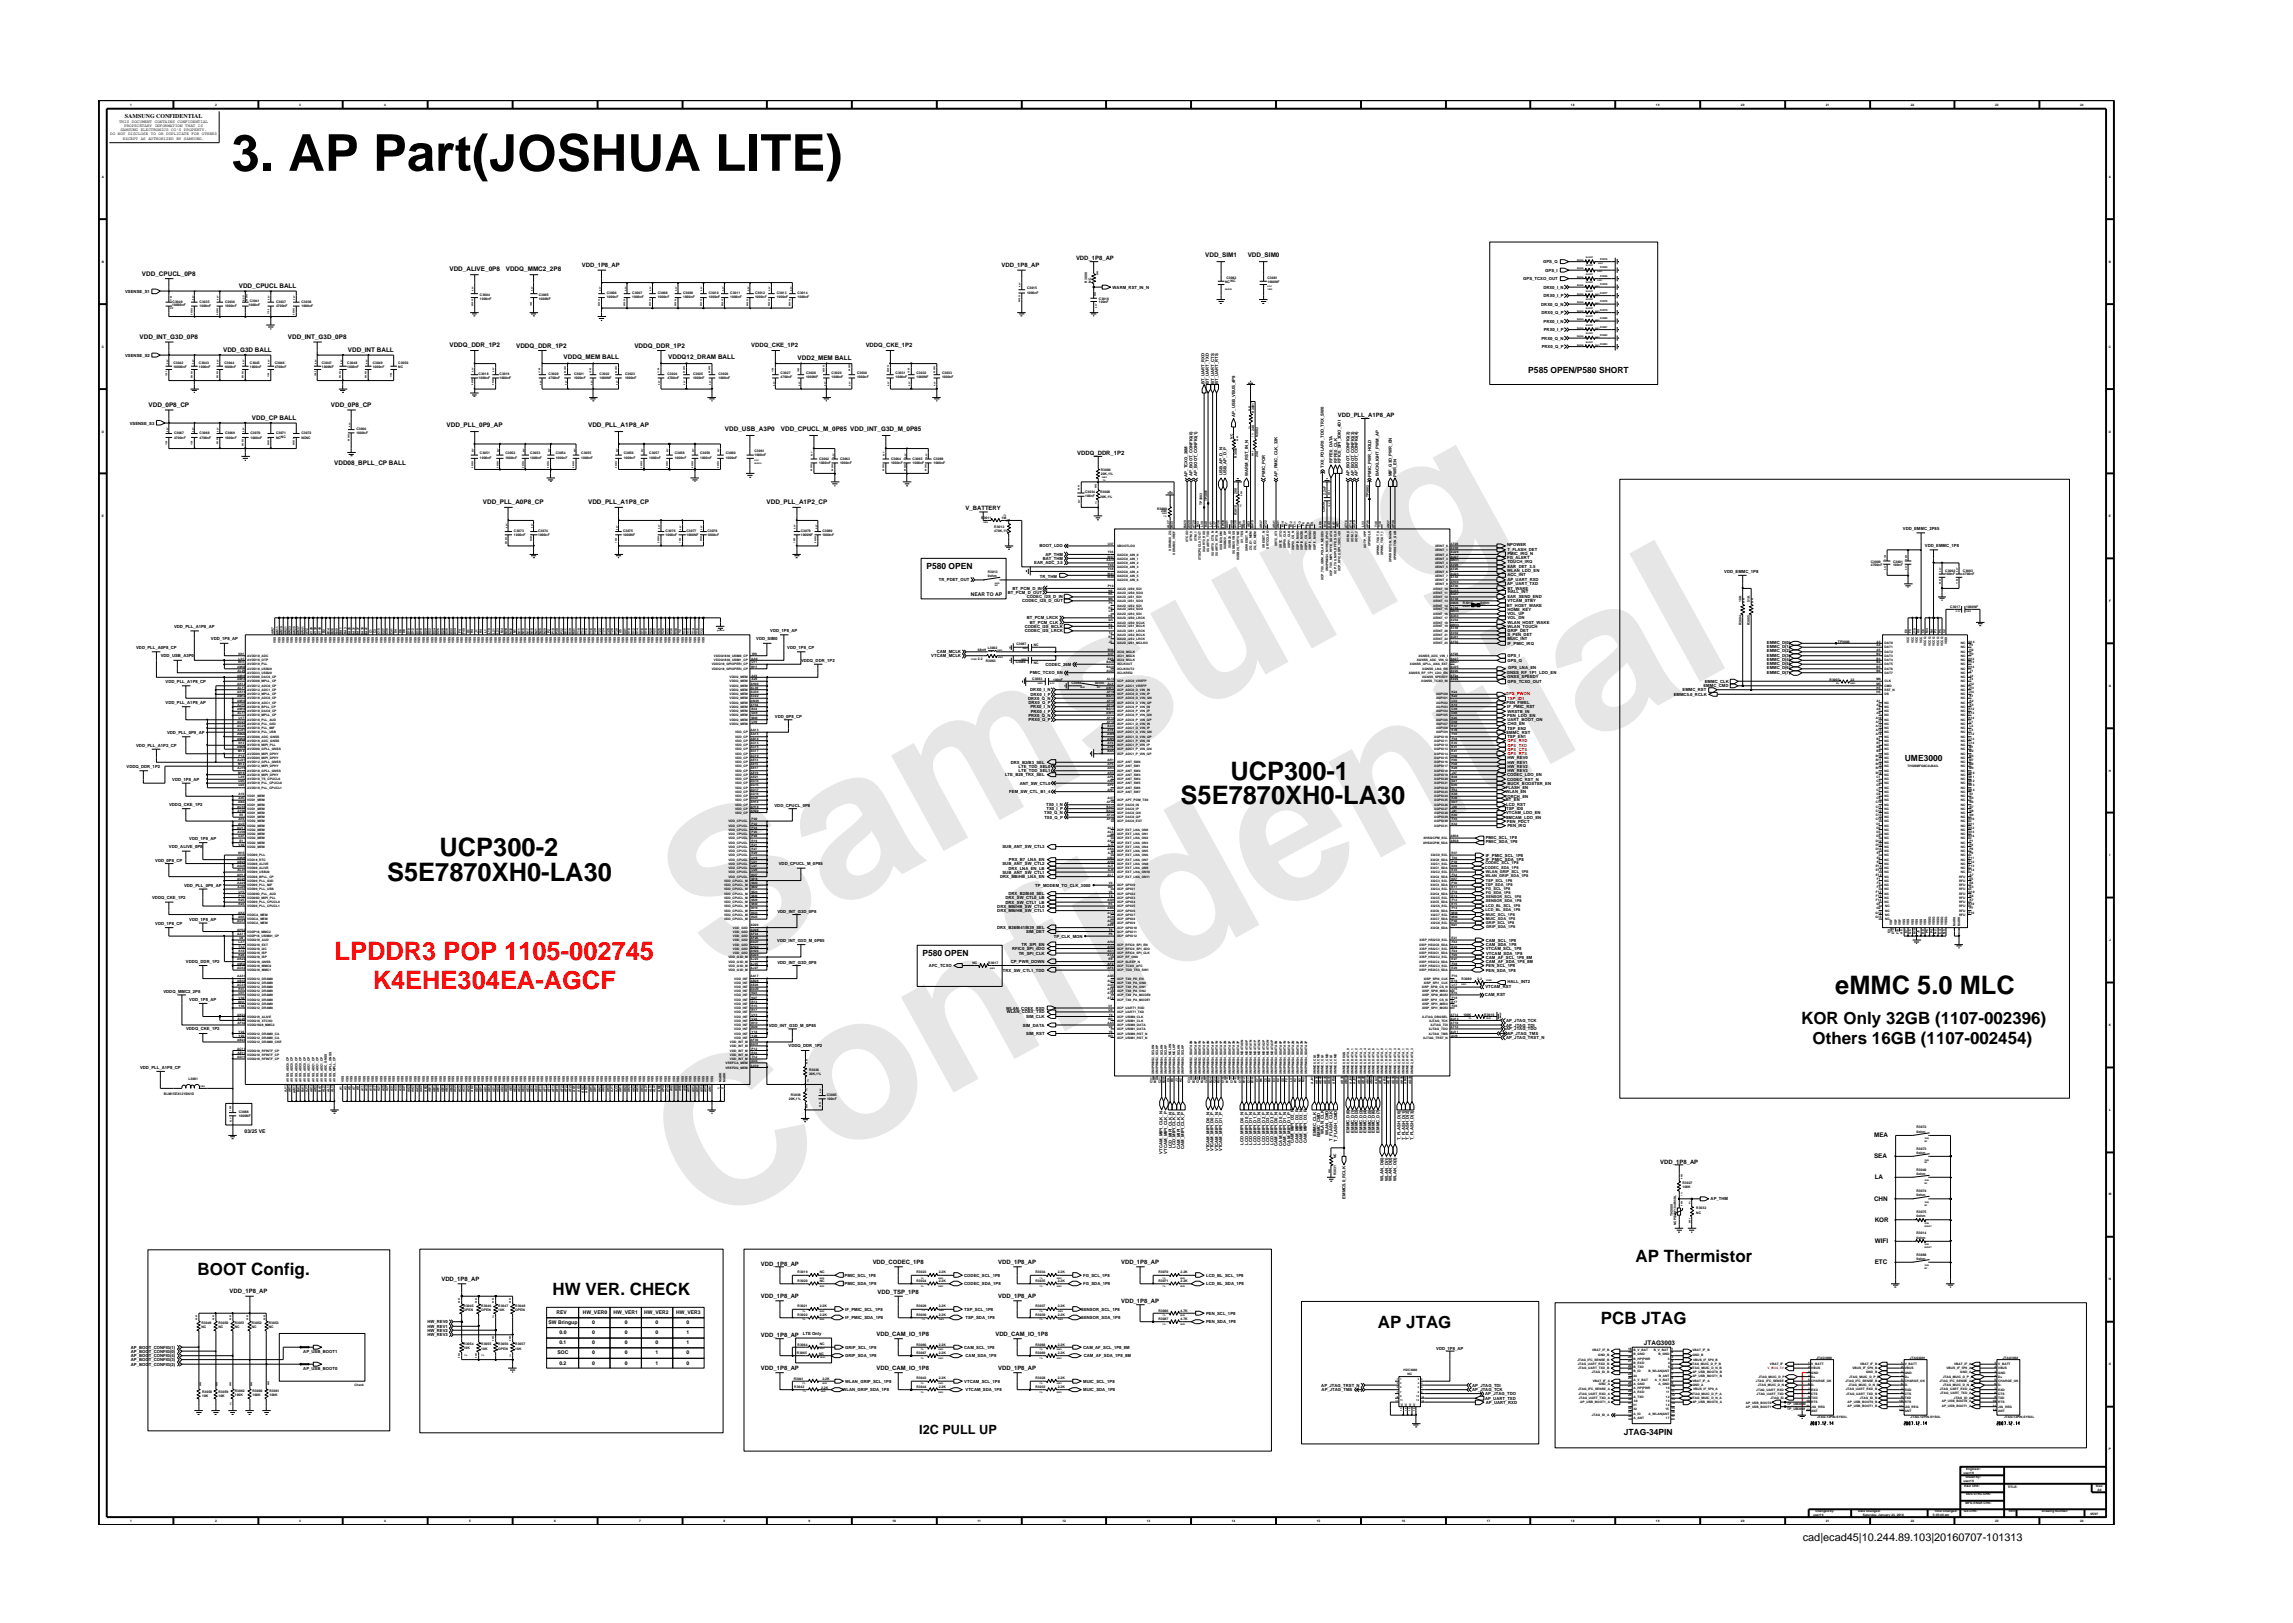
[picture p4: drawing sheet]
<svg xmlns="http://www.w3.org/2000/svg" width="297mm" height="210mm" viewBox="0 0 297 210" stroke-linecap="round" stroke-linejoin="round" font-family="sans-serif">
<defs><g id="words">
<g font-size="26.5" fill="#e6e6e6">
<text x="92.4" y="126.7" transform="rotate(-29 92.4 126.7)">Samsung</text>
<text x="91.1" y="159.4" transform="rotate(-29 91.1 159.4)">Confidential</text>
</g>
<text font-size="6.6" x="30" y="22.1">3. AP Part(JOSHUA LITE)</text>
<g font-size="3.3">
<text x="159.4" y="101.1">UCP300-1</text>
<text x="152.9" y="104.2">S5E7870XH0-LA30</text>
<text x="56.9" y="110.9">UCP300-2</text>
<text x="50.2" y="114.1">S5E7870XH0-LA30</text>
<text x="237.7" y="128.7">eMMC 5.0 MLC</text>
</g>
<g font-size="3.3" fill="#f00">
<text x="43.3" y="124.3">LPDDR3 POP 1105-002745</text>
<text x="48.3" y="128.1">K4EHE304EA-AGCF</text>
</g>
<g font-size="2.2">
<text x="233.3" y="132.7">KOR Only 32GB (1107-002396)</text>
<text x="234.8" y="135.2">Others 16GB (1107-002454)</text>
<text x="25.6" y="165.2">BOOT Config.</text>
<text x="71.6" y="167.8">HW VER. CHECK</text>
<text x="211.9" y="163.4">AP Thermistor</text>
<text x="178.5" y="172.1">AP JTAG</text>
<text x="207.4" y="171.5">PCB JTAG</text>
</g>
<text font-size="1.6" x="119.1" y="185.8">I2C PULL UP</text>
<text font-size="1.4" x="233.5" y="199.7">cad|ecad45|10.244.89.103|20160707-101313</text>
<g font-size="1.1">
<text x="198" y="48.4">P585 OPEN/P580 SHORT</text>
<text x="120" y="73.8">P580 OPEN</text>
<text x="246.8" y="98.6">UME3000</text>
<text x="119.5" y="123.9">P580 OPEN</text>
<text x="210.3" y="186">JTAG-34PIN</text>
</g>
<g font-size=".8">
<text x="16.2" y="15.3">SAMSUNG CONFIDENTIAL</text>
<text x="18.4" y="35.7">VDD_CPUCL_0P8</text>
<text x="58.2" y="35.1">VDD_ALIVE_0P8</text>
<text x="65.5" y="35.1">VDDQ_MMC2_2P8</text>
<text x="75.4" y="34.6">VDD_1P8_AP</text>
<text x="129.7" y="34.6">VDD_1P8_AP</text>
<text x="139.4" y="33.7">VDD_1P8_AP</text>
<text x="156.1" y="33.3">VDD_SIM1</text>
<text x="161.6" y="33.3">VDD_SIM0</text>
<text x="30.9" y="37.4">VDD_CPUCL BALL</text>
<text x="18.1" y="43.9">VDD_INT_G3D_0P8</text>
<text x="28.9" y="45.6">VDD_G3D BALL</text>
<text x="37.3" y="43.9">VDD_INT_G3D_0P8</text>
<text x="45.1" y="45.6">VDD_INT BALL</text>
<text x="58.2" y="44.9">VDDQ_DDR_1P2</text>
<text x="66.9" y="45">VDDQ_DDR_1P2</text>
<text x="73" y="46.5">VDDQ_MEM BALL</text>
<text x="82.2" y="45">VDDQ_DDR_1P2</text>
<text x="86.6" y="46.5">VDDQ12_DRAM BALL</text>
<text x="97.3" y="45">VDDQ_CKE_1P2</text>
<text x="103.3" y="46.7">VDD2_MEM BALL</text>
<text x="112.1" y="45">VDDQ_CKE_1P2</text>
<text x="19.2" y="52.7">VDD_0P8_CP</text>
<text x="42.9" y="52.7">VDD_0P8_CP</text>
<text x="173.3" y="54">VDD_PLL_A1P8_AP</text>
<text x="32.6" y="54.4">VDD_CP BALL</text>
<text x="57.9" y="55.4">VDD_PLL_0P9_AP</text>
<text x="76.2" y="55.4">VDD_PLL_A1P8_AP</text>
<text x="93.9" y="55.9">VDD_USB_A3P0</text>
<text x="101.2" y="55.9">VDD_CPUCL_M_0P85 VDD_INT_G3D_M_0P85</text>
<text x="139.6" y="58.9">VDDQ_DDR_1P2</text>
<text x="43.3" y="60.2">VDD08_BPLL_CP BALL</text>
<text x="62.6" y="65.4">VDD_PLL_A0P8_CP</text>
<text x="76.2" y="65.3">VDD_PLL_A1P8_CP</text>
<text x="99.3" y="65.3">VDD_PLL_A1P2_CP</text>
<text x="125.1" y="66">V_BATTERY</text>
<text x="242.8" y="147.3">MEA</text>
<text x="242.8" y="150">SEA</text>
<text x="215.1" y="150.8">VDD_1P8_AP</text>
<text x="242.8" y="155.6">CHN</text>
<text x="242.9" y="152.8">LA</text>
<text x="242.9" y="158.4">KOR</text>
<text x="242.9" y="161.1">WIFI</text>
<text x="29.7" y="167.5">VDD_1P8_AP</text>
<text x="57.2" y="165.9">VDD_1P8_AP</text>
<text x="98.6" y="164">VDD_1P8_AP</text>
<text x="113" y="163.8">VDD_CODEC_1P8</text>
<text x="113.7" y="167.7">VDD_TSP_1P8</text>
<text x="129.3" y="163.8">VDD_1P8_AP</text>
<text x="145.2" y="163.8">VDD_1P8_AP</text>
<text x="242.9" y="163.8">ETC</text>
<text x="98.6" y="168.2">VDD_1P8_AP</text>
<text x="98.6" y="173.2">VDD_1P8_AP</text>
<text x="113.5" y="173">VDD_CAM_IO_1P8</text>
<text x="128.9" y="173">VDD_CAM_IO_1P8</text>
<text x="129.3" y="168.2">VDD_1P8_AP</text>
<text x="145.2" y="168.8">VDD_1P8_AP</text>
<text x="98.6" y="177.5">VDD_1P8_AP</text>
<text x="113.5" y="177.4">VDD_CAM_IO_1P8</text>
<text x="129.3" y="177.5">VDD_1P8_AP</text>
<text x="213" y="174.3">JTAG3003</text>
</g>
<g font-size=".7">
<text x="125.8" y="77.2">NEAR TO AP</text>
<text x="31.7" y="146.8">03/25 VE</text>
<text x="71" y="171.5">SW Bringup</text>
<text x="72.1" y="170.3">REV</text>
<text x="72.5" y="172.8">0.0</text>
<text x="75.5" y="170.3">HW_VER0</text>
<text x="76.7" y="171.5">0</text>
<text x="76.7" y="172.8">0</text>
<text x="79.5" y="170.3">HW_VER1</text>
<text x="81" y="171.5">0</text>
<text x="81" y="172.8">0</text>
<text x="83.4" y="170.3">HW_VER2</text>
<text x="84.9" y="171.5">0</text>
<text x="84.9" y="172.8">0</text>
<text x="87.6" y="170.3">HW_VER3</text>
<text x="88.9" y="172.8">1</text>
<text x="88.9" y="171.5">0</text>
<text x="72.2" y="175.4">SOC</text>
<text x="72.5" y="174.2">0.1</text>
<text x="72.5" y="176.8">0.2</text>
<text x="76.7" y="176.8">0</text>
<text x="76.7" y="174.2">0</text>
<text x="76.7" y="175.4">0</text>
<text x="81" y="174.2">0</text>
<text x="81" y="176.8">0</text>
<text x="81" y="175.4">0</text>
<text x="84.9" y="174.2">0</text>
<text x="84.9" y="176.8">1</text>
<text x="84.9" y="175.4">1</text>
<text x="88.9" y="174.2">1</text>
<text x="88.9" y="176.8">0</text>
<text x="88.9" y="175.4">0</text>
</g>
<g font-size=".5">
<text x="14.3" y="17.5">DO NOT DISCLOSE TO OR DUPLICATE FOR OTHERS</text>
<text x="15.4" y="15.9">THIS DOCUMENT CONTAINS CONFIDENTIAL</text>
<text x="15.6" y="17">SAMSUNG ELECTRONICS CO’S PROPERTY.</text>
<text x="16.1" y="16.4">PROPRIETARY INFORMATION THAT IS</text>
<text x="15.9" y="18.1">EXCEPT AS AUTHORIZED BY SAMSUNG.</text>
<text x="199.9" y="34.1">GPS_Q</text>
<text x="200.2" y="35.2">GPS_I</text>
<text x="16.2" y="37.9">VSENSE_S1</text>
<text x="144.1" y="37.4">WARM_RST_IN_N</text>
<text x="197.3" y="36.3">GPS_TCXO_OUT</text>
<text x="199.7" y="39.6">DRX0_Q_N</text>
<text x="199.7" y="40.7">DRX0_Q_P</text>
<text x="199.9" y="37.4">DRX0_I_N</text>
<text x="200" y="41.8">PRX0_I_N</text>
<text x="200" y="38.5">DRX0_I_P</text>
<text x="16.2" y="46.2">VSENSE_S2</text>
<text x="199.7" y="44">PRX0_Q_N</text>
<text x="199.7" y="45.1">PRX0_Q_P</text>
<text x="200" y="42.9">PRX0_I_P</text>
<text x="156" y="49.8" transform="rotate(-90 156 49.8)">BT_UART_RXD</text>
<text x="156.6" y="49.7" transform="rotate(-90 156.6 49.7)">BT_UART_TXD</text>
<text x="157.3" y="49.7" transform="rotate(-90 157.3 49.7)">BT_UART_CTS</text>
<text x="157.8" y="49.7" transform="rotate(-90 157.8 49.7)">BT_UART_RTS</text>
<text x="160" y="54" transform="rotate(-90 160 54)">AP_USB_VBUS_4P9</text>
<text x="16.8" y="55">VSENSE_S3</text>
<text x="172.6" y="60" transform="rotate(-90 172.6 60)">RFFE0_DATA</text>
<text x="173.2" y="60" transform="rotate(-90 173.2 60)">RFFE0_CLK</text>
<text x="173.7" y="60" transform="rotate(-90 173.7 60)">RFIC0_SPI_3DIO_4DI</text>
<text x="153.8" y="61.8" transform="rotate(-90 153.8 61.8)">AP_TCXO_26M</text>
<text x="154.5" y="61.7" transform="rotate(-90 154.5 61.7)">AP_BOOT_CONFIG(0)</text>
<text x="155.1" y="61.7" transform="rotate(-90 155.1 61.7)">AP_BOOT_CONFIG(1)</text>
<text x="158.4" y="61.6" transform="rotate(-90 158.4 61.6)">USB_AP_D_N</text>
<text x="158.9" y="61.5" transform="rotate(-90 158.9 61.5)">USB_AP_D_P</text>
<text x="161.7" y="61.7" transform="rotate(-90 161.7 61.7)">WARM_RST_IN_N</text>
<text x="163.9" y="61.8" transform="rotate(-90 163.9 61.8)">PMIC_POR</text>
<text x="165.5" y="61.8" transform="rotate(-90 165.5 61.8)">AP_PMIC_CLK_32K</text>
<text x="171.5" y="60.6" transform="rotate(-90 171.5 60.6)">TX0_POLAR0_TDD_TRX_SW0</text>
<text x="174.8" y="61.7" transform="rotate(-90 174.8 61.7)">AP_BOOT_CONFIG(2)</text>
<text x="175.4" y="61.7" transform="rotate(-90 175.4 61.7)">AP_BOOT_CONFIG(3)</text>
<text x="175.9" y="61.7" transform="rotate(-90 175.9 61.7)">AP_BOOT_CONFIG(4)</text>
<text x="177.6" y="61.8" transform="rotate(-90 177.6 61.8)">PMIC_PWR_HOLD</text>
<text x="178.6" y="61.7" transform="rotate(-90 178.6 61.7)">BACKLIGHT_PWM_AP</text>
<text x="180.3" y="61.7" transform="rotate(-90 180.3 61.7)">MIF_G3D_PWR_EN</text>
<text x="180.9" y="61.8" transform="rotate(-90 180.9 61.8)">PWR_EN</text>
<text x="134.6" y="70.9">BOOT_LDO</text>
<text x="195.3" y="70.8">NPOWER</text>
<text x="195.3" y="71.9">PMIC_IRQ_N</text>
<text x="195.3" y="71.3">T_FLASH_DET</text>
<text x="246.5" y="68.7">VDD_EMMC_2P85</text>
<text x="249.4" y="70.9">VDD_EMMC_1P8</text>
<text x="121.6" y="75.3">TR_PDET_OUT</text>
<text x="130.6" y="76.9">BT_PCM_D_OUT</text>
<text x="131.2" y="76.4">BT_PCM_D_IN</text>
<text x="133" y="77.5">CODEC_I2S_D_IN</text>
<text x="134" y="73.1">EAR_ADC_3.5</text>
<text x="134.7" y="74.8">TR_THM</text>
<text x="135.1" y="72.5">BAT_THM</text>
<text x="135.4" y="72">AP_THM</text>
<text x="195.2" y="74.1">WLAN_LDO_EN</text>
<text x="195.2" y="72.4">FG_ALERT</text>
<text x="195.3" y="75.8">AP_UART_TXD</text>
<text x="195.3" y="76.4">BT_WAKE</text>
<text x="195.3" y="73.5">EAR_DET_3.5</text>
<text x="195.3" y="77.4">EAR_SEND_END</text>
<text x="195.3" y="74.7">ACC_INT</text>
<text x="195.3" y="73">TOUCH_IRQ</text>
<text x="195.3" y="75.2">AP_UART_RXD</text>
<text x="195.3" y="76.9">HALL_INT</text>
<text x="223.4" y="74.2">VDD_EMMC_1P8</text>
<text x="22.5" y="81.3">VDD_PLL_A1P8_AP</text>
<text x="27.3" y="82.9">VDD_1P8_AP</text>
<text x="98" y="82.9">VDD_SIM0</text>
<text x="99.8" y="81.9">VDD_1P8_AP</text>
<text x="132.4" y="78">CODEC_I2S_D_OUT</text>
<text x="132.8" y="81.9">CODEC_I2S_LRCK</text>
<text x="132.8" y="81.3">CODEC_I2S_BCLK</text>
<text x="133" y="80.2">BT_PCM_LRCK</text>
<text x="133.4" y="80.8">BT_PCM_CLK</text>
<text x="195.2" y="78.6">BT_HOST_WAKE</text>
<text x="195.3" y="78">VTCAM_STBY</text>
<text x="195.3" y="82.4">S_PEN_DET</text>
<text x="195.3" y="82.9">MUIC_INT</text>
<text x="195.3" y="83.5">IF_PMIC_IRQ</text>
<text x="195.3" y="79.7">VOL_UP</text>
<text x="195.3" y="80.2">VOL_DN</text>
<text x="195.3" y="79.1">HOME_KEY</text>
<text x="195.3" y="80.8">WLAN_HOST_WAKE</text>
<text x="195.3" y="81.9">GRIP_DET</text>
<text x="195.3" y="81.3">WLAN_TOUCH</text>
<text x="228.9" y="83.4">EMMC_D(0)</text>
<text x="228.9" y="84">EMMC_D(1)</text>
<text x="17.6" y="84">VDD_PLL_A0P8_CP</text>
<text x="20.8" y="85.1">VDD_USB_A3P0</text>
<text x="21.4" y="88.5">VDD_PLL_A1P8_CP</text>
<text x="102" y="84">VDD_1P8_CP</text>
<text x="103.8" y="85.7">VDDQ_DDR_1P2</text>
<text x="120.6" y="85.1">VTCAM_MCLK</text>
<text x="121.3" y="84.6">CAM_MCLK</text>
<text x="133.4" y="87.4">PMIC_TCXO_EN</text>
<text x="133.5" y="89.6">DRX0_I_N</text>
<text x="135.4" y="86.2">CODEC_26M</text>
<text x="195.2" y="87.3">GNSS_RF_1P1_LDO_EN</text>
<text x="195.2" y="87.9">GNSS_SPEEDY</text>
<text x="195.3" y="88.5">GPS_TCXO_OUT</text>
<text x="195.3" y="85.7">GPS_Q</text>
<text x="195.3" y="85.1">GPS_I</text>
<text x="195.4" y="86.7">GPS_LNA_EN</text>
<text x="218" y="89.6">EMMC_RST</text>
<text x="220.7" y="89">EMMC_CMD</text>
<text x="220.8" y="88.5">EMMC_CLK</text>
<text x="228.9" y="84.5">EMMC_D(2)</text>
<text x="228.9" y="85.1">EMMC_D(3)</text>
<text x="228.9" y="85.6">EMMC_D(4)</text>
<text x="228.9" y="86.2">EMMC_D(5)</text>
<text x="228.9" y="86.7">EMMC_D(6)</text>
<text x="228.9" y="87.3">EMMC_D(7)</text>
<text x="21.4" y="91.2">VDD_PLL_A1P8_AP</text>
<text x="21.6" y="95.1">VDD_PLL_0P9_AP</text>
<text x="100.4" y="93">VDD_0P8_CP</text>
<text x="133.2" y="90.7">DRX0_Q_N</text>
<text x="133.2" y="92.9">PRX0_Q_N</text>
<text x="133.2" y="91.2">DRX0_Q_P</text>
<text x="133.2" y="93.4">PRX0_Q_P</text>
<text x="133.5" y="91.8">PRX0_I_N</text>
<text x="133.5" y="90.1">DRX0_I_P</text>
<text x="133.5" y="92.3">PRX0_I_P</text>
<text x="195.2" y="95.1">EMMC_RST</text>
<text x="195.2" y="91.2">PEN_FWEL</text>
<text x="195.2" y="92.9">PEN_LDO_EN</text>
<text x="195.3" y="91.8">IF_PMIC_RST</text>
<text x="195.3" y="94">CHG_EN</text>
<text x="195.3" y="95.6">TSP_EN1</text>
<text x="195.3" y="93.4">UART_BOOT_ON</text>
<text x="195.3" y="94.5">TSP_EN2</text>
<text x="195.3" y="92.3">WRSTB_IN</text>
<text x="216.8" y="90.1">EMMC5.0_RCLK</text>
<text x="16.4" y="99.5">VDDQ_DDR_1P2</text>
<text x="17.6" y="96.7">VDD_PLL_A1P2_CP</text>
<text x="22.3" y="101.2">VDD_1P8_AP</text>
<text x="130.2" y="100.6">LTE_B28_TRX_SEL</text>
<text x="130.9" y="98.9">DRX_B2/B3_SEL</text>
<text x="131.9" y="99.5">LTE_TDD_SEL0</text>
<text x="131.9" y="100.1">LTE_TDD_SEL1</text>
<text x="132.1" y="101.7">ANT_SW_CTL0</text>
<text x="195.2" y="100.6">CODEC_LDO_EN</text>
<text x="195.2" y="101.2">CODEC_RST_N</text>
<text x="195.3" y="101.7">BUCK_BOOSTER_EN</text>
<text x="195.3" y="99.5">HW_REV2</text>
<text x="195.3" y="98.9">HW_REV1</text>
<text x="195.3" y="100.1">HW_REV3</text>
<text x="195.3" y="98.4">HW_REV0</text>
<text x="21.9" y="104.5">VDDQ_CKE_1P2</text>
<text x="100.3" y="104.5">VDD_CPUCL_0P8</text>
<text x="130.7" y="102.8">FEM_SW_CTL_B1_4</text>
<text x="135.3" y="105.5">TX0_Q_N</text>
<text x="135.3" y="106.1">TX0_Q_P</text>
<text x="135.5" y="104.5">TX0_I_N</text>
<text x="135.6" y="105">TX0_I_P</text>
<text x="195" y="103.4">TORCH_EN</text>
<text x="195" y="102.8">WLAN_EN</text>
<text x="195.1" y="103.8">BT_EN</text>
<text x="195.1" y="102.3">FLASH_EN</text>
<text x="195.1" y="104.9">TSP_ID0</text>
<text x="195.1" y="105.5">VTCAM_LDO_EN</text>
<text x="195.1" y="104.4">LCD_RST</text>
<text x="195.1" y="106.1">8MCAM_LDO_EN</text>
<text x="195.2" y="106.6">PEN_PDCT</text>
<text x="195.3" y="107.2">PEN_IRQ</text>
<text x="20.1" y="111.6">VDD_0P8_CP</text>
<text x="21.9" y="109.9">VDD_ALIVE_0P8</text>
<text x="24.5" y="108.8">VDD_1P8_AP</text>
<text x="100.9" y="112.1">VDD_CPUCL_M_0P85</text>
<text x="129.6" y="113.8">DRX_MB/HB_LNA_EN</text>
<text x="129.9" y="113.2">SUB_ANT_SW_CTL1</text>
<text x="129.9" y="112.1">SUB_ANT_SW_CTL2</text>
<text x="129.9" y="109.9">SUB_ANT_SW_CTL3</text>
<text x="130.6" y="112.7">DRX_LNA_EN_LB</text>
<text x="130.7" y="111.6">PRX_B7_LNA_EN</text>
<text x="192.4" y="112.6">CODEC_SDA_1P8</text>
<text x="192.4" y="112">CODEC_SCL_1P8</text>
<text x="192.4" y="113.7">WLAN_GRIP_SDA_1P8</text>
<text x="192.5" y="113.2">WLAN_GRIP_SCL_1P8</text>
<text x="192.5" y="111">IF_PMIC_SCL_1P8</text>
<text x="192.5" y="111.6">IF_PMIC_SDA_1P8</text>
<text x="192.5" y="109.2">PMIC_SDA_1P8</text>
<text x="192.5" y="108.7">PMIC_SCL_1P8</text>
<text x="19.7" y="116.5">VDDQ_CKE_1P2</text>
<text x="20.1" y="119.8">VDD_1P8_CP</text>
<text x="23.8" y="114.9">VDD_PLL_0P9_AP</text>
<text x="24.5" y="119.3">VDD_1P8_AP</text>
<text x="100.7" y="118.3">VDD_INT_G3D_0P8</text>
<text x="129.2" y="117.6">DRX_MB/HB_SW_CTL0</text>
<text x="129.2" y="118.2">DRX_MB/HB_SW_CTL1</text>
<text x="130.3" y="116.5">DRX_SW_CTL0_LB</text>
<text x="130.3" y="117.1">DRX_SW_CTL1_LB</text>
<text x="130.6" y="116">DRX_B2/B40_SEL</text>
<text x="134.1" y="114.9">TP_MODEM_TO_CLK_3000</text>
<text x="192.4" y="114.8">TSP_SDA_1P8</text>
<text x="192.4" y="118.1">LCD_BL_SDA_1P8</text>
<text x="192.5" y="114.3">TSP_SCL_1P8</text>
<text x="192.5" y="119.8">GRIP_SCL_1P8</text>
<text x="192.5" y="117.6">LCD_BL_SCL_1P8</text>
<text x="192.5" y="119.2">MUIC_SDA_1P8</text>
<text x="192.5" y="118.7">MUIC_SCL_1P8</text>
<text x="192.5" y="116.4">SENSOR_SCL_1P8</text>
<text x="192.5" y="116.9">SENSOR_SDA_1P8</text>
<text x="192.5" y="115.8">FG_SDA_1P8</text>
<text x="192.5" y="115.3">FG_SCL_1P8</text>
<text x="24.1" y="124.8">VDDQ_DDR_1P2</text>
<text x="100.7" y="122">VDD_INT_G3D_M_0P85</text>
<text x="100.7" y="124.9">VDD_INT_G3D_0P8</text>
<text x="120.3" y="125.3">AFC_TCXO</text>
<text x="129.2" y="120.4">DRX_B38/B41/B39_SEL</text>
<text x="129.9" y="125.9">TRX_SW_CTL1_TDD</text>
<text x="130.9" y="124.8">CP_PWR_DOWN</text>
<text x="131.1" y="123.1">RFIC0_SPI_4DO</text>
<text x="132" y="123.7">TR_SPI_CLK</text>
<text x="132.3" y="122.6">TR_SPI_EN</text>
<text x="132.9" y="120.9">SIM_DET</text>
<text x="136.5" y="121.5">TP_CLK_MON</text>
<text x="192.5" y="122.6">CAM_SDA_1P8</text>
<text x="192.5" y="122">CAM_SCL_1P8</text>
<text x="192.5" y="123.1">VTCAM_SCL_1P8</text>
<text x="192.5" y="124.8">CAM_AF_SDA_1P8_8M</text>
<text x="192.5" y="124.2">CAM_AF_SCL_1P8_8M</text>
<text x="192.5" y="125.9">PEN_SDA_1P8</text>
<text x="192.5" y="125.3">PEN_SCL_1P8</text>
<text x="192.5" y="123.7">VTCAM_SDA_1P8</text>
<text x="192.5" y="120.3">GRIP_SDA_1P8</text>
<text x="21.2" y="128.6">VDDQ_MMC2_2P8</text>
<text x="24.5" y="129.7">VDD_1P8_AP</text>
<text x="130.4" y="130.8">WLAN_COEX_RXD</text>
<text x="130.4" y="131.3">WLAN_COEX_TXD</text>
<text x="132.9" y="131.9">SIM_CLK</text>
<text x="192.4" y="129.1">CAM_RST</text>
<text x="192.4" y="128">VTCAM_RST</text>
<text x="195.3" y="127.3">HALL_INT2</text>
<text x="24.1" y="133.5">VDDQ_CKE_1P2</text>
<text x="99.6" y="133">VDD_INT_G3D_M_0P85</text>
<text x="102.2" y="135.7">VDDQ_DDR_1P2</text>
<text x="132.5" y="133">SIM_DATA</text>
<text x="132.9" y="134.1">SIM_RST</text>
<text x="195.1" y="134.6">AP_JTAG_TRST_N</text>
<text x="195.1" y="133.5">AP_JTAG_TDO</text>
<text x="195.1" y="132.4">AP_JTAG_TCK</text>
<text x="195.1" y="133">AP_JTAG_TDI</text>
<text x="195.3" y="134.1">AP_JTAG_TMS</text>
<text x="18.1" y="138.5">VDD_PLL_A1P8_CP</text>
<text x="150.6" y="149.5" transform="rotate(-90 150.6 149.5)">VTCAM_MIPI_CLK_N</text>
<text x="151.2" y="149.5" transform="rotate(-90 151.2 149.5)">VTCAM_MIPI_CLK_P</text>
<text x="151.8" y="148.7" transform="rotate(-90 151.8 148.7)">LCD_MIPI_CLK_N</text>
<text x="152.3" y="148.7" transform="rotate(-90 152.3 148.7)">LCD_MIPI_CLK_P</text>
<text x="152.9" y="148.9" transform="rotate(-90 152.9 148.9)">CAM_MIPI_CLK_N</text>
<text x="153.4" y="148.8" transform="rotate(-90 153.4 148.8)">CAM_MIPI_CLK_P</text>
<text x="156.7" y="149.1" transform="rotate(-90 156.7 149.1)">VTCAM_MIPI_D0_N</text>
<text x="157.2" y="149.1" transform="rotate(-90 157.2 149.1)">VTCAM_MIPI_D0_P</text>
<text x="157.8" y="149.1" transform="rotate(-90 157.8 149.1)">VTCAM_MIPI_D1_N</text>
<text x="158.3" y="149.1" transform="rotate(-90 158.3 149.1)">VTCAM_MIPI_D1_P</text>
<text x="161.1" y="148.3" transform="rotate(-90 161.1 148.3)">LCD_MIPI_D0_N</text>
<text x="161.7" y="148.3" transform="rotate(-90 161.7 148.3)">LCD_MIPI_D0_P</text>
<text x="162.2" y="148.3" transform="rotate(-90 162.2 148.3)">LCD_MIPI_D1_N</text>
<text x="162.8" y="148.3" transform="rotate(-90 162.8 148.3)">LCD_MIPI_D1_P</text>
<text x="163.3" y="148.3" transform="rotate(-90 163.3 148.3)">LCD_MIPI_D2_N</text>
<text x="163.9" y="148.3" transform="rotate(-90 163.9 148.3)">LCD_MIPI_D2_P</text>
<text x="164.4" y="148.3" transform="rotate(-90 164.4 148.3)">LCD_MIPI_D3_N</text>
<text x="165" y="148.3" transform="rotate(-90 165 148.3)">LCD_MIPI_D3_P</text>
<text x="165.5" y="148.4" transform="rotate(-90 165.5 148.4)">CAM_MIPI_D0_N</text>
<text x="166.1" y="148.4" transform="rotate(-90 166.1 148.4)">CAM_MIPI_D0_P</text>
<text x="166.6" y="148.4" transform="rotate(-90 166.6 148.4)">CAM_MIPI_D1_N</text>
<text x="167.2" y="148.4" transform="rotate(-90 167.2 148.4)">CAM_MIPI_D1_P</text>
<text x="167.6" y="148.1" transform="rotate(-90 167.6 148.1)">CAM_MIPI_D2_N</text>
<text x="168.2" y="148.1" transform="rotate(-90 168.2 148.1)">CAM_MIPI_D2_P</text>
<text x="168.7" y="148.1" transform="rotate(-90 168.7 148.1)">CAM_MIPI_D3_N</text>
<text x="169.3" y="148.1" transform="rotate(-90 169.3 148.1)">CAM_MIPI_D3_P</text>
<text x="170.5" y="147.2" transform="rotate(-90 170.5 147.2)">EMMC_CLK</text>
<text x="171" y="147.3" transform="rotate(-90 171 147.3)">EMMC_CMD</text>
<text x="171.5" y="146.9" transform="rotate(-90 171.5 146.9)">WLAN_CLK</text>
<text x="172.1" y="147.1" transform="rotate(-90 172.1 147.1)">WLAN_CMD</text>
<text x="172.6" y="147.8" transform="rotate(-90 172.6 147.8)">T_FLASH_CLK</text>
<text x="173.2" y="147.9" transform="rotate(-90 173.2 147.9)">T_FLASH_CMD</text>
<text x="174.8" y="146.8" transform="rotate(-90 174.8 146.8)">EMMC_D(0)</text>
<text x="175.4" y="146.8" transform="rotate(-90 175.4 146.8)">EMMC_D(1)</text>
<text x="175.9" y="146.8" transform="rotate(-90 175.9 146.8)">EMMC_D(2)</text>
<text x="176.5" y="146.8" transform="rotate(-90 176.5 146.8)">EMMC_D(3)</text>
<text x="177" y="146.8" transform="rotate(-90 177 146.8)">EMMC_D(4)</text>
<text x="177.6" y="146.8" transform="rotate(-90 177.6 146.8)">EMMC_D(5)</text>
<text x="178.1" y="146.8" transform="rotate(-90 178.1 146.8)">EMMC_D(6)</text>
<text x="178.7" y="146.8" transform="rotate(-90 178.7 146.8)">EMMC_D(7)</text>
<text x="181.4" y="147.7" transform="rotate(-90 181.4 147.7)">T_FLASH_D(0)</text>
<text x="182" y="147.7" transform="rotate(-90 182 147.7)">T_FLASH_D(1)</text>
<text x="182.5" y="147.7" transform="rotate(-90 182.5 147.7)">T_FLASH_D(2)</text>
<text x="183.1" y="147.7" transform="rotate(-90 183.1 147.7)">T_FLASH_D(3)</text>
<text x="174.3" y="155.3" transform="rotate(-90 174.3 155.3)">EMMC5.0_RCLK</text>
<text x="179.2" y="152.9" transform="rotate(-90 179.2 152.9)">WLAN_D(0)</text>
<text x="179.8" y="152.9" transform="rotate(-90 179.8 152.9)">WLAN_D(1)</text>
<text x="180.3" y="152.9" transform="rotate(-90 180.3 152.9)">WLAN_D(2)</text>
<text x="180.9" y="152.9" transform="rotate(-90 180.9 152.9)">WLAN_D(3)</text>
<text x="221.6" y="155.5">AP_THM</text>
<text x="109.4" y="165.4">PMIC_SCL_1P8</text>
<text x="109.4" y="166.5">PMIC_SDA_1P8</text>
<text x="124.9" y="166.5">CODEC_SDA_1P8</text>
<text x="124.9" y="165.4">CODEC_SCL_1P8</text>
<text x="140.3" y="166.5">FG_SDA_1P8</text>
<text x="140.3" y="165.4">FG_SCL_1P8</text>
<text x="156.2" y="166.5">LCD_BL_SDA_1P8</text>
<text x="156.2" y="165.4">LCD_BL_SCL_1P8</text>
<text x="55.4" y="173.1">HW_REV3</text>
<text x="55.4" y="172.5">HW_REV2</text>
<text x="55.4" y="171.4">HW_REV0</text>
<text x="55.4" y="172">HW_REV1</text>
<text x="104" y="173">LTE Only</text>
<text x="109.5" y="170.9">IF_PMIC_SDA_1P8</text>
<text x="109.5" y="169.8">IF_PMIC_SCL_1P8</text>
<text x="124.9" y="169.8">TSP_SCL_1P8</text>
<text x="125.1" y="170.9">TSP_SDA_1P8</text>
<text x="140.1" y="170.9">SENSOR_SDA_1P8</text>
<text x="140.1" y="169.8">SENSOR_SCL_1P8</text>
<text x="156.2" y="171.4">PEN_SDA_1P8</text>
<text x="156.2" y="170.3">PEN_SCL_1P8</text>
<text x="17" y="176.9">AP_BOOT_CONFIG(2)</text>
<text x="17" y="176.3">AP_BOOT_CONFIG(3)</text>
<text x="17" y="175.8">AP_BOOT_CONFIG(4)</text>
<text x="17" y="175.2">AP_BOOT_CONFIG(0)</text>
<text x="17" y="174.7">AP_BOOT_CONFIG(1)</text>
<text x="39.3" y="175.2">AP_USB_BOOT1</text>
<text x="39.3" y="177.4">AP_USB_BOOT0</text>
<text x="109.5" y="175.7">GRIP_SDA_1P8</text>
<text x="109.5" y="179.1">WLAN_GRIP_SCL_1P8</text>
<text x="109.5" y="174.7">GRIP_SCL_1P8</text>
<text x="124.9" y="174.7">CAM_SCL_1P8</text>
<text x="124.9" y="179.1">VTCAM_SCL_1P8</text>
<text x="125.1" y="175.8">CAM_SDA_1P8</text>
<text x="140.3" y="174.7">CAM_AF_SCL_1P8_8M</text>
<text x="140.3" y="179.1">MUIC_SCL_1P8</text>
<text x="140.4" y="175.8">CAM_AF_SDA_1P8_8M</text>
<text x="171.2" y="179.6">AP_JTAG_TRST_N</text>
<text x="186.1" y="174.9">VDD_1P8_AP</text>
<text x="190.7" y="179.6">AP_JTAG_TDI</text>
<text x="109.1" y="180.2">WLAN_GRIP_SDA_1P8</text>
<text x="125.1" y="180.2">VTCAM_SDA_1P8</text>
<text x="140.3" y="180.2">MUIC_SDA_1P8</text>
<text x="171.2" y="180.2">AP_JTAG_TMS</text>
<text x="190.7" y="180.2">AP_JTAG_TCK</text>
<text x="192.4" y="181.3">AP_UART_TXD</text>
<text x="192.4" y="180.7">AP_JTAG_TDO</text>
<text x="192.5" y="181.8">AP_UART_RXD</text>
</g>
<g font-size=".5" fill="#f00">
<text x="195.1" y="90.1">GPS_PWON</text>
<text x="195.3" y="90.7">TSP_ID1</text>
<text x="195.3" y="97.8">GPS_RTS</text>
<text x="195.3" y="97.3">GPS_CTS</text>
<text x="195.3" y="96.7">GPS_TXD</text>
<text x="195.3" y="96.2">GPS_RXD</text>
</g>
<g font-size=".4">
<text x="16.8" y="13.7">1</text>
<text x="27.9" y="13.7">2</text>
<text x="38.8" y="13.7">3</text>
<text x="49.8" y="13.7">4</text>
<text x="203.5" y="13.7">18</text>
<text x="214.5" y="13.7">19</text>
<text x="225.5" y="13.7">20</text>
<text x="236.5" y="13.7">21</text>
<text x="247.5" y="13.7">22</text>
<text x="258.5" y="13.7">23</text>
<text x="269.5" y="13.7">24</text>
<text x="13.2" y="23">A</text>
<text x="273.2" y="23">A</text>
<text x="13.2" y="34">B</text>
<text x="273.2" y="34">B</text>
<text x="22.3" y="39.6">10000nF</text>
<text x="22.4" y="39.2">C3040</text>
<text x="25.9" y="39.2">C3035</text>
<text x="25.9" y="39.8">1000nF</text>
<text x="29.2" y="39.8">1000nF</text>
<text x="29.2" y="39.2">C3036</text>
<text x="32.2" y="39.6">1000nF</text>
<text x="32.3" y="39.1">C3041</text>
<text x="35.8" y="39.8">4700nF</text>
<text x="35.8" y="39.2">C3037</text>
<text x="39.1" y="39.2">C3038</text>
<text x="39.1" y="39.8">1000nF</text>
<text x="62.2" y="38.8">1000nF</text>
<text x="62.2" y="38.3">C3004</text>
<text x="69.8" y="38.3">C3005</text>
<text x="69.8" y="38.8">1000NF</text>
<text x="78.6" y="38">C3006</text>
<text x="78.6" y="38.6">1000nF</text>
<text x="81.9" y="38">C3007</text>
<text x="81.9" y="38.6">1000nF</text>
<text x="85.2" y="38">C3008</text>
<text x="85.2" y="38.6">1000nF</text>
<text x="88.5" y="38">C3009</text>
<text x="88.5" y="38.6">1000nF</text>
<text x="91.8" y="38">C3010</text>
<text x="91.8" y="38.6">1000nF</text>
<text x="94.6" y="38.6">1000nF</text>
<text x="94.6" y="38">C3011</text>
<text x="97.8" y="38">C3012</text>
<text x="97.8" y="38.6">1000nF</text>
<text x="100.6" y="38">C3013</text>
<text x="100.6" y="38.6">1000nF</text>
<text x="103.3" y="38.6">1000nF</text>
<text x="103.3" y="38">C3014</text>
<text x="133" y="38">1000nF</text>
<text x="133" y="37.5">C3015</text>
<text x="140.8" y="36.6" transform="rotate(-90 140.8 36.6)">R3000</text>
<text x="141.3" y="36.6" transform="rotate(-90 141.3 36.6)">NC</text>
<text x="142.4" y="39.2">100nF</text>
<text x="142.4" y="38.8">C3016</text>
<text x="158.7" y="36.6">NC NC</text>
<text x="158.9" y="36.2">C3082</text>
<text x="164.2" y="36.1">C3081</text>
<text x="164.2" y="36.6">1000NF</text>
<text x="13.2" y="45.1">C</text>
<text x="22.5" y="47.6">10000nF</text>
<text x="22.5" y="47.1">C3042</text>
<text x="25.8" y="47.1">C3043</text>
<text x="25.8" y="47.6">1000nF</text>
<text x="29.1" y="47.6">1000nF</text>
<text x="29.1" y="47.1">C3044</text>
<text x="32.4" y="47.6">1000nF</text>
<text x="32.4" y="47.1">C3045</text>
<text x="35.6" y="47.1">C3046</text>
<text x="35.6" y="47.6">4700nF</text>
<text x="41.7" y="47.6">1000NF</text>
<text x="41.7" y="47.1">C3047</text>
<text x="45" y="47.6">1000nF</text>
<text x="45" y="47.1">C3048</text>
<text x="48.3" y="47.6">1000nF</text>
<text x="48.3" y="47.1">C3049</text>
<text x="51.6" y="47.6">NC</text>
<text x="51.6" y="47.1">C3050</text>
<text x="273.2" y="45.1">C</text>
<text x="62" y="49.1">1000nF</text>
<text x="62" y="48.6">C3018</text>
<text x="64.7" y="48.6">C3019</text>
<text x="64.7" y="49.1">1000nF</text>
<text x="71.1" y="48.6">C3020</text>
<text x="71.1" y="49.1">4700nF</text>
<text x="74.4" y="49.1">1000nF</text>
<text x="74.4" y="48.6">C3021</text>
<text x="77.7" y="49.1">1000NF</text>
<text x="77.7" y="48.6">C3022</text>
<text x="81" y="48.6">C3023</text>
<text x="81" y="49.1">1000nF</text>
<text x="86.5" y="48.6">C3024</text>
<text x="86.5" y="49.1">4700nF</text>
<text x="89.8" y="49.1">1000nF</text>
<text x="89.8" y="48.6">C3025</text>
<text x="93.1" y="48.6">C3026</text>
<text x="93.1" y="49.1">1000nF</text>
<text x="101.1" y="48.5">C3027</text>
<text x="101.1" y="49">4700nF</text>
<text x="104.4" y="48.5">C3028</text>
<text x="104.4" y="49">1000NF</text>
<text x="107.7" y="49">1000nF</text>
<text x="107.7" y="48.5">C3029</text>
<text x="111" y="48.5">C3030</text>
<text x="111" y="49">1000nF</text>
<text x="116" y="48.5">C3031</text>
<text x="116" y="49">1000nF</text>
<text x="118.7" y="48.5">C3032</text>
<text x="118.7" y="49">1000NF</text>
<text x="122" y="48.5">C3033</text>
<text x="122" y="49">1000nF</text>
<text x="162.5" y="53.5" transform="rotate(-90 162.5 53.5)">R3001</text>
<text x="13.2" y="56.1">D</text>
<text x="22.5" y="56.8">4700nF</text>
<text x="22.5" y="56.2">C3067</text>
<text x="25.9" y="56.2">C3068</text>
<text x="25.9" y="56.8">4700nF</text>
<text x="29.2" y="56.2">C3069</text>
<text x="29.2" y="56.8">1000nF</text>
<text x="32.5" y="56.8">1000nF</text>
<text x="32.5" y="56.2">C3070</text>
<text x="35.8" y="56.2">C3071</text>
<text x="35.8" y="56.8">NCNC</text>
<text x="39.1" y="56.8">NCNC</text>
<text x="39.1" y="56.2">C3072</text>
<text x="46.2" y="56.2">1000nF</text>
<text x="46.2" y="55.7">C3066</text>
<text x="62.2" y="58.9">C3051</text>
<text x="62.2" y="59.5">1000nF</text>
<text x="65.5" y="59.5">1000nF</text>
<text x="65.5" y="58.9">C3052</text>
<text x="68.7" y="59.5">1000nF</text>
<text x="68.7" y="58.9">C3053</text>
<text x="72" y="59.5">1000nF</text>
<text x="72" y="58.9">C3054</text>
<text x="75.3" y="58.9">C3055</text>
<text x="75.3" y="59.5">1000nF</text>
<text x="80.8" y="59.5">1000nF</text>
<text x="80.8" y="58.9">C3056</text>
<text x="84.1" y="58.9">C3057</text>
<text x="84.1" y="59.5">1000nF</text>
<text x="87.4" y="59.5">1000nF</text>
<text x="87.4" y="58.9">C3058</text>
<text x="90.7" y="59.5">1000nF</text>
<text x="90.7" y="58.9">C3059</text>
<text x="94" y="58.9">C3060</text>
<text x="94" y="59.5">1000nF</text>
<text x="97.7" y="59.1">1000nF</text>
<text x="97.7" y="58.6">C3061</text>
<text x="106.1" y="59.5">C3062</text>
<text x="108.8" y="59.5">C3063</text>
<text x="115.4" y="59.5">C3064</text>
<text x="118.2" y="59.5">C3065</text>
<text x="120.9" y="59.5">C3089</text>
<text x="159.7" y="56.8" transform="rotate(-90 159.7 56.8)">NC</text>
<text x="160.2" y="59.3" transform="rotate(-90 160.2 59.3)">R3003</text>
<text x="162.5" y="55.8" transform="rotate(-90 162.5 55.8)">240</text>
<text x="163" y="59.2" transform="rotate(-90 163 59.2)">240</text>
<text x="163" y="56.6" transform="rotate(-90 163 56.6)">R3002</text>
<text x="273.2" y="56.1">D</text>
<text x="106.1" y="60.1">1000nF</text>
<text x="108.8" y="60.1">1000nF</text>
<text x="115.4" y="60.1">1000nF</text>
<text x="118.2" y="60.1">1000nF</text>
<text x="120.9" y="60.1">1000nF</text>
<text x="140.6" y="63.9">C3034</text>
<text x="140.6" y="64.4">100nF</text>
<text x="142.5" y="64.5">20K,1%</text>
<text x="142.5" y="63.9">R3008</text>
<text x="142.6" y="61.5">20K,1%</text>
<text x="142.6" y="61">R3006</text>
<text x="155.7" y="65.4" transform="rotate(-90 155.7 65.4)">TP3003</text>
<text x="156.4" y="65" transform="rotate(-90 156.4 65)">TP3001</text>
<text x="160.2" y="64" transform="rotate(-90 160.2 64)">200</text>
<text x="171.7" y="64.1" transform="rotate(-90 171.7 64.1)">2.2nF</text>
<text x="177.3" y="64.4" transform="rotate(-90 177.3 64.4)">TP3002</text>
<text x="13.2" y="67">E</text>
<text x="66.6" y="68.9">C3073</text>
<text x="66.6" y="69.5">1000nF</text>
<text x="69.7" y="69.5">1000nF</text>
<text x="69.7" y="68.9">C3074</text>
<text x="80.7" y="69.5">1000NF</text>
<text x="80.7" y="68.9">C3075</text>
<text x="86.2" y="69.5">1000nF</text>
<text x="86.2" y="68.9">C3076</text>
<text x="88.9" y="69.5">1000NF</text>
<text x="88.9" y="68.9">C3077</text>
<text x="91.6" y="69.5">1000nF</text>
<text x="91.6" y="68.9">C3078</text>
<text x="103.7" y="69.5">1000NF</text>
<text x="103.7" y="68.9">C3079</text>
<text x="106.5" y="69.5">1000nF</text>
<text x="106.5" y="68.9">C3080</text>
<text x="127.1" y="67.3">R3011</text>
<text x="128.8" y="68.4">R3012</text>
<text x="128.8" y="68.9">470K,1%</text>
<text x="129.7" y="67.3">1M</text>
<text x="143.5" y="70.6">U37</text>
<text x="143.5" y="71.6">Y36</text>
<text x="144.7" y="72">XADC0_AIN_0</text>
<text x="144.7" y="70.9">XBOOTLDO</text>
<text x="149.9" y="66.1">R3009</text>
<text x="150.4" y="66.4">240</text>
<text x="151.5" y="68.4" transform="rotate(-90 151.5 68.4)">AL27</text>
<text x="151.7" y="71.3" transform="rotate(-90 151.7 71.3)">XDRAM0_ZQ</text>
<text x="152" y="68.4" transform="rotate(-90 152 68.4)">W33</text>
<text x="152.2" y="71.8" transform="rotate(-90 152.2 71.8)">XDRAM0_VREF</text>
<text x="153.7" y="68.5" transform="rotate(-90 153.7 68.5)">BA29</text>
<text x="153.9" y="70.2" transform="rotate(-90 153.9 70.2)">XTCXO</text>
<text x="154.2" y="68.4" transform="rotate(-90 154.2 68.4)">AV20</text>
<text x="154.4" y="70.1" transform="rotate(-90 154.4 70.1)">XTM_0</text>
<text x="154.8" y="68.4" transform="rotate(-90 154.8 68.4)">AT20</text>
<text x="155" y="70.1" transform="rotate(-90 155 70.1)">XTM_1</text>
<text x="155.3" y="68.3" transform="rotate(-90 155.3 68.3)">N33</text>
<text x="155.9" y="68.3" transform="rotate(-90 155.9 68.3)">L39</text>
<text x="156.1" y="71.5" transform="rotate(-90 156.1 71.5)">XUART0_RXD</text>
<text x="156.4" y="68.3" transform="rotate(-90 156.4 68.3)">K40</text>
<text x="156.6" y="71.5" transform="rotate(-90 156.6 71.5)">XUART0_TXD</text>
<text x="157" y="68.3" transform="rotate(-90 157 68.3)">L41</text>
<text x="157.5" y="68.3" transform="rotate(-90 157.5 68.3)">L37</text>
<text x="158" y="68.4" transform="rotate(-90 158 68.4)">AY38</text>
<text x="158.3" y="71.2" transform="rotate(-90 158.3 71.2)">XUSB20_DM</text>
<text x="158.6" y="68.5" transform="rotate(-90 158.6 68.5)">AW39</text>
<text x="158.8" y="71.2" transform="rotate(-90 158.8 71.2)">XUSB20_DP</text>
<text x="159.1" y="68.5" transform="rotate(-90 159.1 68.5)">AU41</text>
<text x="159.4" y="71" transform="rotate(-90 159.4 71)">XUSB20_ID</text>
<text x="159.7" y="68.4" transform="rotate(-90 159.7 68.4)">AV40</text>
<text x="159.9" y="71.8" transform="rotate(-90 159.9 71.8)">XUSB20_VBUS</text>
<text x="160.2" y="68.4" transform="rotate(-90 160.2 68.4)">AV38</text>
<text x="160.2" y="66.7" transform="rotate(-90 160.2 66.7)">R3010</text>
<text x="160.8" y="68.3" transform="rotate(-90 160.8 68.3)">L25</text>
<text x="161" y="70.4" transform="rotate(-90 161 70.4)">XV_TES</text>
<text x="161.3" y="68.5" transform="rotate(-90 161.3 68.5)">AN39</text>
<text x="161.6" y="71.3" transform="rotate(-90 161.6 71.3)">XWRESET_N</text>
<text x="161.9" y="68.3" transform="rotate(-90 161.9 68.3)">AE3</text>
<text x="162.1" y="71.3" transform="rotate(-90 162.1 71.3)">ZQ_E1_MEM</text>
<text x="162.4" y="68.5" transform="rotate(-90 162.4 68.5)">BA19</text>
<text x="162.7" y="71.3" transform="rotate(-90 162.7 71.3)">ZQ_E2_MEM</text>
<text x="163.5" y="68.5" transform="rotate(-90 163.5 68.5)">AR37</text>
<text x="163.8" y="71" transform="rotate(-90 163.8 71)">XRESET_N</text>
<text x="164.1" y="68.4" transform="rotate(-90 164.1 68.4)">AT22</text>
<text x="164.3" y="71.1" transform="rotate(-90 164.3 71.1)">XRTCCLKO</text>
<text x="165.2" y="68.5" transform="rotate(-90 165.2 68.5)">AR41</text>
<text x="165.4" y="70.8" transform="rotate(-90 165.4 70.8)">XRTC_XTI</text>
<text x="165.7" y="68.5" transform="rotate(-90 165.7 68.5)">AN41</text>
<text x="166" y="71" transform="rotate(-90 166 71)">XRTC_XTO</text>
<text x="166.3" y="68.3" transform="rotate(-90 166.3 68.3)">K14</text>
<text x="166.5" y="71" transform="rotate(-90 166.5 71)">XSPI0_CLK</text>
<text x="166.8" y="68.2" transform="rotate(-90 166.8 68.2)">E7</text>
<text x="167.1" y="71" transform="rotate(-90 167.1 71)">XSPI1_CLK</text>
<text x="167.4" y="68.3" transform="rotate(-90 167.4 68.3)">K12</text>
<text x="167.6" y="71.3" transform="rotate(-90 167.6 71.3)">XSPI0_CS_N</text>
<text x="167.9" y="68.3" transform="rotate(-90 167.9 68.3)">L11</text>
<text x="168.2" y="71.2" transform="rotate(-90 168.2 71.2)">XSPI0_MISO</text>
<text x="168.5" y="68.3" transform="rotate(-90 168.5 68.3)">L13</text>
<text x="168.7" y="71.2" transform="rotate(-90 168.7 71.2)">XSPI0_MOSI</text>
<text x="169" y="68.2" transform="rotate(-90 169 68.2)">F6</text>
<text x="169.3" y="71.3" transform="rotate(-90 169.3 71.3)">XSPI1_CS_N</text>
<text x="169.6" y="68.2" transform="rotate(-90 169.6 68.2)">F8</text>
<text x="169.9" y="71.2" transform="rotate(-90 169.9 71.2)">XSPI1_MISO</text>
<text x="170.1" y="68.2" transform="rotate(-90 170.1 68.2)">E9</text>
<text x="170.4" y="71.2" transform="rotate(-90 170.4 71.2)">XSPI1_MOSI</text>
<text x="171.2" y="68.3" transform="rotate(-90 171.2 68.3)">AD6</text>
<text x="171.6" y="66.3" transform="rotate(-90 171.6 66.3)">C3039</text>
<text x="171.8" y="68.3" transform="rotate(-90 171.8 68.3)">D14</text>
<text x="172.3" y="68.3" transform="rotate(-90 172.3 68.3)">AA3</text>
<text x="172.9" y="68.3" transform="rotate(-90 172.9 68.3)">AA1</text>
<text x="173.4" y="68.3" transform="rotate(-90 173.4 68.3)">AE1</text>
<text x="174.5" y="68.4" transform="rotate(-90 174.5 68.4)">AT16</text>
<text x="174.8" y="70.2" transform="rotate(-90 174.8 70.2)">XOM_0</text>
<text x="175.1" y="68.4" transform="rotate(-90 175.1 68.4)">AT18</text>
<text x="175.4" y="70.2" transform="rotate(-90 175.4 70.2)">XOM_1</text>
<text x="175.6" y="68.5" transform="rotate(-90 175.6 68.5)">AU19</text>
<text x="175.9" y="70.2" transform="rotate(-90 175.9 70.2)">XOM_2</text>
<text x="176.7" y="68.3" transform="rotate(-90 176.7 68.3)">L33</text>
<text x="177" y="71" transform="rotate(-90 177 71)">XOTP_VPP</text>
<text x="177.3" y="68.4" transform="rotate(-90 177.3 68.4)">AP36</text>
<text x="177.6" y="70.8" transform="rotate(-90 177.6 70.8)">XPSHOLD</text>
<text x="178.4" y="68.3" transform="rotate(-90 178.4 68.3)">T40</text>
<text x="178.7" y="71.9" transform="rotate(-90 178.7 71.9)">XPWM_TOUT_0</text>
<text x="178.9" y="68.3" transform="rotate(-90 178.9 68.3)">T38</text>
<text x="179.2" y="71.9" transform="rotate(-90 179.2 71.9)">XPWM_TOUT_1</text>
<text x="180" y="68.5" transform="rotate(-90 180 68.5)">AN37</text>
<text x="180.6" y="68.4" transform="rotate(-90 180.6 68.4)">AP38</text>
<text x="185.9" y="71.4">XEINT_1</text>
<text x="185.9" y="72">XEINT_2</text>
<text x="185.9" y="70.9">XEINT_0</text>
<text x="187.9" y="71.6">AU29</text>
<text x="187.9" y="71.1">AV30</text>
<text x="187.9" y="70.6">AT28</text>
<text x="273.2" y="67">E</text>
<text x="128" y="74.8">0ohm</text>
<text x="128" y="74.2">R3013</text>
<text x="143.4" y="72.7">AA37</text>
<text x="143.5" y="72.2">W37</text>
<text x="143.5" y="74.9">W39</text>
<text x="143.5" y="74.4">W41</text>
<text x="143.5" y="73.8">Y38</text>
<text x="143.5" y="73.3">Y40</text>
<text x="143.5" y="76">P10</text>
<text x="143.6" y="77.7">M6</text>
<text x="143.6" y="77.1">N5</text>
<text x="143.6" y="76.6">N9</text>
<text x="144.7" y="72.5">XADC0_AIN_1</text>
<text x="144.7" y="75.3">XADC0_AIN_6</text>
<text x="144.7" y="74.7">XADC0_AIN_5</text>
<text x="144.7" y="74.2">XADC0_AIN_4</text>
<text x="144.7" y="73.6">XADC0_AIN_3</text>
<text x="144.7" y="77.5">XAUD_I2S1_SDI</text>
<text x="144.7" y="76.9">XAUD_I2S0_SDO</text>
<text x="144.7" y="76.4">XAUD_I2S0_SDI</text>
<text x="144.7" y="73.1">XADC0_AIN_2</text>
<text x="144.7" y="78">XAUD_I2S1_SDO</text>
<text x="155.5" y="72.6" transform="rotate(-90 155.5 72.6)">XTSCPUCL0_TOUT</text>
<text x="157.2" y="72" transform="rotate(-90 157.2 72)">XUART0_CTS_N</text>
<text x="157.7" y="72" transform="rotate(-90 157.7 72)">XUART0_RTS_N</text>
<text x="160.5" y="72.6" transform="rotate(-90 160.5 72.6)">XUSB20_TXRTUNE</text>
<text x="171.5" y="75.1" transform="rotate(-90 171.5 75.1)">XCP_TX0_GSM_POLAR_MODE0</text>
<text x="172.1" y="74" transform="rotate(-90 172.1 74)">XMIPIM4S4_MVREG_0P4V</text>
<text x="172.6" y="74.6" transform="rotate(-90 172.6 74.6)">XCP_TX0_MIPI_RFFE_SDATA</text>
<text x="173.2" y="74.3" transform="rotate(-90 173.2 74.3)">XCP_TX0_MIPI_RFFE_SCLK</text>
<text x="173.7" y="74" transform="rotate(-90 173.7 74)">XCP_RFIC0_SPI_3DIO_4DI</text>
<text x="180.3" y="72.8" transform="rotate(-90 180.3 72.8)">XPWRRGTON_MAIN</text>
<text x="180.9" y="72.6" transform="rotate(-90 180.9 72.6)">XPWRRGTON_SUB</text>
<text x="185.7" y="76.9">XEINT_11</text>
<text x="185.7" y="77.5">XEINT_12</text>
<text x="185.7" y="76.4">XEINT_10</text>
<text x="185.7" y="78">XEINT_13</text>
<text x="185.9" y="73.1">XEINT_4</text>
<text x="185.9" y="73.6">XEINT_5</text>
<text x="185.9" y="75.8">XEINT_9</text>
<text x="185.9" y="74.7">XEINT_7</text>
<text x="185.9" y="72.5">XEINT_3</text>
<text x="185.9" y="75.3">XEINT_8</text>
<text x="185.9" y="74.2">XEINT_6</text>
<text x="187.8" y="72.7">AW31</text>
<text x="187.9" y="76.6">AU35</text>
<text x="187.9" y="77.1">AU37</text>
<text x="187.9" y="75.5">AR39</text>
<text x="187.9" y="74.4">AU23</text>
<text x="187.9" y="72.2">AU27</text>
<text x="187.9" y="73.3">AV28</text>
<text x="187.9" y="74.9">AT32</text>
<text x="187.9" y="76">AT36</text>
<text x="187.9" y="77.7">AT38</text>
<text x="187.9" y="73.8">AT26</text>
<text x="242.3" y="72.9">C3000</text>
<text x="242.3" y="73.3">4700nF</text>
<text x="245.2" y="73.3">100nF</text>
<text x="245.2" y="72.9">C3001</text>
<text x="252" y="74.5">100nF</text>
<text x="252" y="74.1">C3002</text>
<text x="254.3" y="74.5">4700nF</text>
<text x="254.3" y="74.1">C3003</text>
<text x="273.2" y="78">F</text>
<text x="35.5" y="82.2" transform="rotate(-90 35.5 82.2)">AW7</text>
<text x="35.7" y="83.3" transform="rotate(-90 35.7 83.3)">VSS</text>
<text x="36.1" y="82.3" transform="rotate(-90 36.1 82.3)">AW11</text>
<text x="36.3" y="83.3" transform="rotate(-90 36.3 83.3)">VSS</text>
<text x="36.6" y="82.3" transform="rotate(-90 36.6 82.3)">AW19</text>
<text x="36.8" y="83.3" transform="rotate(-90 36.8 83.3)">VSS</text>
<text x="37.2" y="82.3" transform="rotate(-90 37.2 82.3)">AW21</text>
<text x="37.4" y="83.3" transform="rotate(-90 37.4 83.3)">VSS</text>
<text x="37.7" y="82.3" transform="rotate(-90 37.7 82.3)">AW23</text>
<text x="37.9" y="83.3" transform="rotate(-90 37.9 83.3)">VSS</text>
<text x="38.3" y="82.3" transform="rotate(-90 38.3 82.3)">AW25</text>
<text x="38.5" y="83.3" transform="rotate(-90 38.5 83.3)">VSS</text>
<text x="38.8" y="82.3" transform="rotate(-90 38.8 82.3)">AW37</text>
<text x="39" y="83.3" transform="rotate(-90 39 83.3)">VSS</text>
<text x="39.4" y="82.3" transform="rotate(-90 39.4 82.3)">AW41</text>
<text x="39.6" y="83.3" transform="rotate(-90 39.6 83.3)">VSS</text>
<text x="39.9" y="82.1" transform="rotate(-90 39.9 82.1)">AY2</text>
<text x="40.1" y="83.3" transform="rotate(-90 40.1 83.3)">VSS</text>
<text x="40.5" y="82.2" transform="rotate(-90 40.5 82.2)">AY28</text>
<text x="40.7" y="83.3" transform="rotate(-90 40.7 83.3)">VSS</text>
<text x="41" y="82.2" transform="rotate(-90 41 82.2)">AY30</text>
<text x="41.2" y="83.3" transform="rotate(-90 41.2 83.3)">VSS</text>
<text x="41.6" y="82.2" transform="rotate(-90 41.6 82.2)">AY40</text>
<text x="41.8" y="83.3" transform="rotate(-90 41.8 83.3)">VSS</text>
<text x="42.1" y="82" transform="rotate(-90 42.1 82)">B2</text>
<text x="42.3" y="83.3" transform="rotate(-90 42.3 83.3)">VSS</text>
<text x="42.7" y="82.1" transform="rotate(-90 42.7 82.1)">B14</text>
<text x="42.9" y="83.3" transform="rotate(-90 42.9 83.3)">VSS</text>
<text x="43.2" y="82.1" transform="rotate(-90 43.2 82.1)">B26</text>
<text x="43.4" y="83.3" transform="rotate(-90 43.4 83.3)">VSS</text>
<text x="43.8" y="82.1" transform="rotate(-90 43.8 82.1)">B40</text>
<text x="44" y="83.3" transform="rotate(-90 44 83.3)">VSS</text>
<text x="44.3" y="82.1" transform="rotate(-90 44.3 82.1)">BA1</text>
<text x="44.5" y="83.3" transform="rotate(-90 44.5 83.3)">VSS</text>
<text x="44.9" y="82.1" transform="rotate(-90 44.9 82.1)">BA3</text>
<text x="45.1" y="83.3" transform="rotate(-90 45.1 83.3)">VSS</text>
<text x="45.4" y="82.3" transform="rotate(-90 45.4 82.3)">BA25</text>
<text x="45.6" y="83.3" transform="rotate(-90 45.6 83.3)">VSS</text>
<text x="46" y="82.3" transform="rotate(-90 46 82.3)">BA31</text>
<text x="46.2" y="83.3" transform="rotate(-90 46.2 83.3)">VSS</text>
<text x="46.5" y="82.3" transform="rotate(-90 46.5 82.3)">BA37</text>
<text x="46.7" y="83.3" transform="rotate(-90 46.7 83.3)">VSS</text>
<text x="47.1" y="82.3" transform="rotate(-90 47.1 82.3)">BA39</text>
<text x="47.3" y="83.3" transform="rotate(-90 47.3 83.3)">VSS</text>
<text x="47.6" y="82.3" transform="rotate(-90 47.6 82.3)">BA41</text>
<text x="47.8" y="83.3" transform="rotate(-90 47.8 83.3)">VSS</text>
<text x="48.2" y="82" transform="rotate(-90 48.2 82)">C1</text>
<text x="48.4" y="83.3" transform="rotate(-90 48.4 83.3)">VSS</text>
<text x="48.7" y="82" transform="rotate(-90 48.7 82)">C3</text>
<text x="48.9" y="83.3" transform="rotate(-90 48.9 83.3)">VSS</text>
<text x="49.2" y="82.1" transform="rotate(-90 49.2 82.1)">C15</text>
<text x="49.5" y="83.3" transform="rotate(-90 49.5 83.3)">VSS</text>
<text x="49.8" y="82.1" transform="rotate(-90 49.8 82.1)">C27</text>
<text x="50" y="83.3" transform="rotate(-90 50 83.3)">VSS</text>
<text x="50.3" y="82.1" transform="rotate(-90 50.3 82.1)">C35</text>
<text x="50.6" y="83.3" transform="rotate(-90 50.6 83.3)">VSS</text>
<text x="50.9" y="82.1" transform="rotate(-90 50.9 82.1)">C41</text>
<text x="51.1" y="83.3" transform="rotate(-90 51.1 83.3)">VSS</text>
<text x="51.4" y="82" transform="rotate(-90 51.4 82)">D4</text>
<text x="51.7" y="83.3" transform="rotate(-90 51.7 83.3)">VSS</text>
<text x="52" y="82" transform="rotate(-90 52 82)">D6</text>
<text x="52.2" y="83.3" transform="rotate(-90 52.2 83.3)">VSS</text>
<text x="52.5" y="82" transform="rotate(-90 52.5 82)">D8</text>
<text x="52.8" y="83.3" transform="rotate(-90 52.8 83.3)">VSS</text>
<text x="53.1" y="82.1" transform="rotate(-90 53.1 82.1)">D10</text>
<text x="53.3" y="83.3" transform="rotate(-90 53.3 83.3)">VSS</text>
<text x="53.6" y="82.1" transform="rotate(-90 53.6 82.1)">D12</text>
<text x="53.9" y="83.3" transform="rotate(-90 53.9 83.3)">VSS</text>
<text x="54.2" y="82.1" transform="rotate(-90 54.2 82.1)">D16</text>
<text x="54.4" y="83.3" transform="rotate(-90 54.4 83.3)">VSS</text>
<text x="54.7" y="82.1" transform="rotate(-90 54.7 82.1)">D18</text>
<text x="55" y="83.3" transform="rotate(-90 55 83.3)">VSS</text>
<text x="55.3" y="82.1" transform="rotate(-90 55.3 82.1)">D20</text>
<text x="55.6" y="83.3" transform="rotate(-90 55.6 83.3)">VSS</text>
<text x="55.8" y="82.1" transform="rotate(-90 55.8 82.1)">D22</text>
<text x="56.1" y="83.3" transform="rotate(-90 56.1 83.3)">VSS</text>
<text x="56.4" y="82.1" transform="rotate(-90 56.4 82.1)">D24</text>
<text x="56.7" y="83.3" transform="rotate(-90 56.7 83.3)">VSS</text>
<text x="56.9" y="82.1" transform="rotate(-90 56.9 82.1)">D26</text>
<text x="57.2" y="83.3" transform="rotate(-90 57.2 83.3)">VSS</text>
<text x="57.5" y="82.1" transform="rotate(-90 57.5 82.1)">D28</text>
<text x="57.8" y="83.3" transform="rotate(-90 57.8 83.3)">VSS</text>
<text x="58" y="82.1" transform="rotate(-90 58 82.1)">D30</text>
<text x="58.3" y="83.3" transform="rotate(-90 58.3 83.3)">VSS</text>
<text x="58.6" y="82.1" transform="rotate(-90 58.6 82.1)">D32</text>
<text x="58.9" y="83.3" transform="rotate(-90 58.9 83.3)">VSS</text>
<text x="59.1" y="82.1" transform="rotate(-90 59.1 82.1)">D34</text>
<text x="59.4" y="83.3" transform="rotate(-90 59.4 83.3)">VSS</text>
<text x="59.7" y="82" transform="rotate(-90 59.7 82)">F4</text>
<text x="60" y="83.3" transform="rotate(-90 60 83.3)">VSS</text>
<text x="60.2" y="82.1" transform="rotate(-90 60.2 82.1)">F40</text>
<text x="60.5" y="83.3" transform="rotate(-90 60.5 83.3)">VSS</text>
<text x="60.8" y="82" transform="rotate(-90 60.8 82)">G1</text>
<text x="61.1" y="83.3" transform="rotate(-90 61.1 83.3)">VSS</text>
<text x="61.3" y="82" transform="rotate(-90 61.3 82)">H4</text>
<text x="61.6" y="83.3" transform="rotate(-90 61.6 83.3)">VSS</text>
<text x="61.9" y="82" transform="rotate(-90 61.9 82)">J1</text>
<text x="62.2" y="83.3" transform="rotate(-90 62.2 83.3)">VSS</text>
<text x="62.4" y="82" transform="rotate(-90 62.4 82)">K4</text>
<text x="62.7" y="83.3" transform="rotate(-90 62.7 83.3)">VSS</text>
<text x="63" y="82" transform="rotate(-90 63 82)">L1</text>
<text x="63.3" y="83.3" transform="rotate(-90 63.3 83.3)">VSS</text>
<text x="63.5" y="82.1" transform="rotate(-90 63.5 82.1)">L19</text>
<text x="63.8" y="83.3" transform="rotate(-90 63.8 83.3)">VSS</text>
<text x="64.1" y="82.1" transform="rotate(-90 64.1 82.1)">L21</text>
<text x="64.4" y="83.3" transform="rotate(-90 64.4 83.3)">VSS</text>
<text x="64.6" y="82.1" transform="rotate(-90 64.6 82.1)">L23</text>
<text x="64.9" y="83.3" transform="rotate(-90 64.9 83.3)">VSS</text>
<text x="65.2" y="82" transform="rotate(-90 65.2 82)">M4</text>
<text x="65.5" y="83.3" transform="rotate(-90 65.5 83.3)">VSS</text>
<text x="65.7" y="82.1" transform="rotate(-90 65.7 82.1)">M10</text>
<text x="66" y="83.3" transform="rotate(-90 66 83.3)">VSS</text>
<text x="66.3" y="82.1" transform="rotate(-90 66.3 82.1)">M32</text>
<text x="66.6" y="83.3" transform="rotate(-90 66.6 83.3)">VSS</text>
<text x="66.8" y="82" transform="rotate(-90 66.8 82)">N1</text>
<text x="67.1" y="83.3" transform="rotate(-90 67.1 83.3)">VSS</text>
<text x="67.4" y="82.1" transform="rotate(-90 67.4 82.1)">N11</text>
<text x="67.7" y="83.3" transform="rotate(-90 67.7 83.3)">VSS</text>
<text x="67.9" y="82.1" transform="rotate(-90 67.9 82.1)">N15</text>
<text x="68.2" y="83.3" transform="rotate(-90 68.2 83.3)">VSS</text>
<text x="68.5" y="82.1" transform="rotate(-90 68.5 82.1)">N17</text>
<text x="68.8" y="83.3" transform="rotate(-90 68.8 83.3)">VSS</text>
<text x="69" y="82.1" transform="rotate(-90 69 82.1)">N19</text>
<text x="69.3" y="83.3" transform="rotate(-90 69.3 83.3)">VSS</text>
<text x="69.6" y="82.1" transform="rotate(-90 69.6 82.1)">N21</text>
<text x="69.9" y="83.3" transform="rotate(-90 69.9 83.3)">VSS</text>
<text x="70.1" y="82.1" transform="rotate(-90 70.1 82.1)">N25</text>
<text x="70.4" y="83.3" transform="rotate(-90 70.4 83.3)">VSS</text>
<text x="70.7" y="82.1" transform="rotate(-90 70.7 82.1)">N29</text>
<text x="71" y="83.3" transform="rotate(-90 71 83.3)">VSS</text>
<text x="71.2" y="82" transform="rotate(-90 71.2 82)">P2</text>
<text x="71.5" y="83.3" transform="rotate(-90 71.5 83.3)">VSS</text>
<text x="71.8" y="82.1" transform="rotate(-90 71.8 82.1)">P18</text>
<text x="72.1" y="83.3" transform="rotate(-90 72.1 83.3)">VSS</text>
<text x="72.3" y="82.1" transform="rotate(-90 72.3 82.1)">P30</text>
<text x="72.6" y="83.3" transform="rotate(-90 72.6 83.3)">VSS</text>
<text x="72.9" y="82.1" transform="rotate(-90 72.9 82.1)">P32</text>
<text x="73.2" y="83.3" transform="rotate(-90 73.2 83.3)">VSS</text>
<text x="73.4" y="82.1" transform="rotate(-90 73.4 82.1)">R11</text>
<text x="73.7" y="83.3" transform="rotate(-90 73.7 83.3)">VSS</text>
<text x="74" y="82.1" transform="rotate(-90 74 82.1)">R39</text>
<text x="74.3" y="83.3" transform="rotate(-90 74.3 83.3)">VSS</text>
<text x="74.5" y="82.1" transform="rotate(-90 74.5 82.1)">R41</text>
<text x="74.8" y="83.3" transform="rotate(-90 74.8 83.3)">VSS</text>
<text x="75.1" y="82.1" transform="rotate(-90 75.1 82.1)">T10</text>
<text x="75.4" y="83.3" transform="rotate(-90 75.4 83.3)">VSS</text>
<text x="75.6" y="82.1" transform="rotate(-90 75.6 82.1)">T14</text>
<text x="75.9" y="83.3" transform="rotate(-90 75.9 83.3)">VSS</text>
<text x="76.1" y="82.1" transform="rotate(-90 76.1 82.1)">T16</text>
<text x="76.5" y="83.3" transform="rotate(-90 76.5 83.3)">VSS</text>
<text x="76.7" y="82.1" transform="rotate(-90 76.7 82.1)">T18</text>
<text x="77" y="83.3" transform="rotate(-90 77 83.3)">VSS</text>
<text x="77.2" y="82.1" transform="rotate(-90 77.2 82.1)">T20</text>
<text x="77.6" y="83.3" transform="rotate(-90 77.6 83.3)">VSS</text>
<text x="77.8" y="82.1" transform="rotate(-90 77.8 82.1)">T22</text>
<text x="78.1" y="83.3" transform="rotate(-90 78.1 83.3)">VSS</text>
<text x="78.3" y="82.1" transform="rotate(-90 78.3 82.1)">T24</text>
<text x="78.7" y="83.3" transform="rotate(-90 78.7 83.3)">VSS</text>
<text x="78.9" y="82.1" transform="rotate(-90 78.9 82.1)">T26</text>
<text x="79.2" y="83.3" transform="rotate(-90 79.2 83.3)">VSS</text>
<text x="79.4" y="82.1" transform="rotate(-90 79.4 82.1)">T28</text>
<text x="79.8" y="83.3" transform="rotate(-90 79.8 83.3)">VSS</text>
<text x="80" y="82.1" transform="rotate(-90 80 82.1)">T30</text>
<text x="80.3" y="83.3" transform="rotate(-90 80.3 83.3)">VSS</text>
<text x="80.5" y="82" transform="rotate(-90 80.5 82)">U5</text>
<text x="80.9" y="83.3" transform="rotate(-90 80.9 83.3)">VSS</text>
<text x="81.1" y="82.1" transform="rotate(-90 81.1 82.1)">U41</text>
<text x="81.4" y="83.3" transform="rotate(-90 81.4 83.3)">VSS</text>
<text x="81.6" y="82.1" transform="rotate(-90 81.6 82.1)">V10</text>
<text x="82" y="83.3" transform="rotate(-90 82 83.3)">VSS</text>
<text x="82.2" y="82.1" transform="rotate(-90 82.2 82.1)">V12</text>
<text x="82.5" y="83.3" transform="rotate(-90 82.5 83.3)">VSS</text>
<text x="82.7" y="82.1" transform="rotate(-90 82.7 82.1)">V14</text>
<text x="83.1" y="83.3" transform="rotate(-90 83.1 83.3)">VSS</text>
<text x="83.3" y="82.1" transform="rotate(-90 83.3 82.1)">V16</text>
<text x="83.6" y="83.3" transform="rotate(-90 83.6 83.3)">VSS</text>
<text x="83.8" y="82.1" transform="rotate(-90 83.8 82.1)">V18</text>
<text x="84.2" y="83.3" transform="rotate(-90 84.2 83.3)">VSS</text>
<text x="84.4" y="82.1" transform="rotate(-90 84.4 82.1)">V20</text>
<text x="84.7" y="83.3" transform="rotate(-90 84.7 83.3)">VSS</text>
<text x="84.9" y="82.1" transform="rotate(-90 84.9 82.1)">V22</text>
<text x="85.3" y="83.3" transform="rotate(-90 85.3 83.3)">VSS</text>
<text x="85.5" y="82.1" transform="rotate(-90 85.5 82.1)">V26</text>
<text x="85.8" y="83.3" transform="rotate(-90 85.8 83.3)">VSS</text>
<text x="86" y="82.1" transform="rotate(-90 86 82.1)">V28</text>
<text x="86.4" y="83.3" transform="rotate(-90 86.4 83.3)">VSS</text>
<text x="86.6" y="82.1" transform="rotate(-90 86.6 82.1)">V32</text>
<text x="86.9" y="83.3" transform="rotate(-90 86.9 83.3)">VSS</text>
<text x="87.1" y="82.1" transform="rotate(-90 87.1 82.1)">V36</text>
<text x="87.5" y="83.3" transform="rotate(-90 87.5 83.3)">VSS</text>
<text x="87.7" y="82.1" transform="rotate(-90 87.7 82.1)">V38</text>
<text x="88" y="83.3" transform="rotate(-90 88 83.3)">VSS</text>
<text x="88.2" y="82" transform="rotate(-90 88.2 82)">Y2</text>
<text x="88.6" y="83.3" transform="rotate(-90 88.6 83.3)">VSS</text>
<text x="88.8" y="82.1" transform="rotate(-90 88.8 82.1)">Y10</text>
<text x="89.1" y="83.3" transform="rotate(-90 89.1 83.3)">VSS</text>
<text x="89.3" y="82.1" transform="rotate(-90 89.3 82.1)">Y12</text>
<text x="89.6" y="83.3" transform="rotate(-90 89.6 83.3)">VSS</text>
<text x="89.9" y="82.1" transform="rotate(-90 89.9 82.1)">Y14</text>
<text x="90.2" y="83.3" transform="rotate(-90 90.2 83.3)">VSS</text>
<text x="90.4" y="82.1" transform="rotate(-90 90.4 82.1)">Y16</text>
<text x="90.7" y="83.3" transform="rotate(-90 90.7 83.3)">VSS</text>
<text x="91" y="82.1" transform="rotate(-90 91 82.1)">Y32</text>
<text x="91.3" y="83.3" transform="rotate(-90 91.3 83.3)">VSS</text>
<text x="131.7" y="83.6">C3087</text>
<text x="133.9" y="83.7">NC</text>
<text x="143.6" y="80.4">G5</text>
<text x="143.6" y="82.6">R1</text>
<text x="143.6" y="78.8">R3</text>
<text x="143.6" y="79.9">H6</text>
<text x="143.6" y="81">K6</text>
<text x="143.6" y="78.2">P4</text>
<text x="143.6" y="82.1">T2</text>
<text x="143.6" y="81.5">L5</text>
<text x="143.6" y="79.3">L9</text>
<text x="143.6" y="83.2">J5</text>
<text x="144.7" y="82.9">XAUD_I2S2_LRCK</text>
<text x="144.7" y="79.1">XAUD_I2S2_SDO</text>
<text x="144.7" y="78.6">XAUD_I2S2_SDI</text>
<text x="144.7" y="82.4">XAUD_I2S2_BCLK</text>
<text x="144.7" y="80.2">XAUD_I2S0_LRCK</text>
<text x="144.7" y="81.9">XAUD_I2S1_LRCK</text>
<text x="144.7" y="79.7">XAUD_I2S3_SDI</text>
<text x="144.7" y="80.8">XAUD_I2S0_SCLK</text>
<text x="144.7" y="81.3">XAUD_I2S1_BCLK</text>
<text x="144.7" y="83.5">XAUD_I2S1_MCLKO</text>
<text x="185.7" y="81.3">XEINT_19</text>
<text x="185.7" y="79.7">XEINT_16</text>
<text x="185.7" y="78.6">XEINT_14</text>
<text x="185.7" y="82.4">XEINT_21</text>
<text x="185.7" y="80.8">XEINT_18</text>
<text x="185.7" y="82.9">XEINT_22</text>
<text x="185.7" y="80.2">XEINT_17</text>
<text x="185.7" y="83.5">XEINT_23</text>
<text x="185.7" y="81.9">XEINT_20</text>
<text x="185.7" y="79.1">XEINT_15</text>
<text x="187.8" y="81">AW33</text>
<text x="187.8" y="79.3">AW35</text>
<text x="187.9" y="78.2">AM26</text>
<text x="187.9" y="82.6">AU31</text>
<text x="187.9" y="79.9">AU33</text>
<text x="187.9" y="82.1">AV32</text>
<text x="187.9" y="80.4">AV34</text>
<text x="187.9" y="83.2">AY32</text>
<text x="187.9" y="81.5">AT30</text>
<text x="187.9" y="78.8">AT34</text>
<text x="189.5" y="78.3">R3015</text>
<text x="191.8" y="78.3">0ohm</text>
<text x="225.6" y="81" transform="rotate(-90 225.6 81)">R3004</text>
<text x="225.6" y="78" transform="rotate(-90 225.6 78)">10K</text>
<text x="226.7" y="81" transform="rotate(-90 226.7 81)">R3005</text>
<text x="226.7" y="78" transform="rotate(-90 226.7 78)">51K</text>
<text x="238.1" y="83.2">TP3000</text>
<text x="243.1" y="83.2">A3</text>
<text x="243.1" y="83.7">A4</text>
<text x="244.1" y="83.5">DAT0</text>
<text x="244.1" y="84">DAT1</text>
<text x="247.1" y="82" transform="rotate(-90 247.1 82)">E6</text>
<text x="247.3" y="83.4" transform="rotate(-90 247.3 83.4)">VCC</text>
<text x="247.6" y="82" transform="rotate(-90 247.6 82)">F5</text>
<text x="247.9" y="83.4" transform="rotate(-90 247.9 83.4)">VCC</text>
<text x="248.2" y="82.1" transform="rotate(-90 248.2 82.1)">J10</text>
<text x="248.4" y="83.4" transform="rotate(-90 248.4 83.4)">VCC</text>
<text x="248.7" y="82" transform="rotate(-90 248.7 82)">K9</text>
<text x="249" y="83.4" transform="rotate(-90 249 83.4)">VCC</text>
<text x="249.3" y="82" transform="rotate(-90 249.3 82)">C6</text>
<text x="249.5" y="83.7" transform="rotate(-90 249.5 83.7)">VCCQ</text>
<text x="249.8" y="82" transform="rotate(-90 249.8 82)">M4</text>
<text x="250.1" y="83.7" transform="rotate(-90 250.1 83.7)">VCCQ</text>
<text x="250.4" y="82" transform="rotate(-90 250.4 82)">N4</text>
<text x="250.6" y="83.7" transform="rotate(-90 250.6 83.7)">VCCQ</text>
<text x="250.9" y="82" transform="rotate(-90 250.9 82)">P3</text>
<text x="251.2" y="83.7" transform="rotate(-90 251.2 83.7)">VCCQ</text>
<text x="251.5" y="82" transform="rotate(-90 251.5 82)">P5</text>
<text x="251.7" y="83.7" transform="rotate(-90 251.7 83.7)">VCCQ</text>
<text x="252" y="82" transform="rotate(-90 252 82)">C2</text>
<text x="252.2" y="83.5" transform="rotate(-90 252.2 83.5)">VDDI</text>
<text x="252.6" y="78.8">C3017</text>
<text x="254" y="84">NC</text>
<text x="254" y="83.5">NC</text>
<text x="254.7" y="78.8">1000NF</text>
<text x="255" y="83.2">G14</text>
<text x="255.1" y="83.7">H1</text>
<text x="30.7" y="88.1">AM14</text>
<text x="30.7" y="87.6">AM16</text>
<text x="30.7" y="86.5">AM30</text>
<text x="30.7" y="89.8">AK16</text>
<text x="30.7" y="88.7">AK12</text>
<text x="30.8" y="89.2">AL11</text>
<text x="30.8" y="87">AL29</text>
<text x="30.8" y="85.9">W17</text>
<text x="30.9" y="84.8">N31</text>
<text x="30.9" y="85.4">L31</text>
<text x="32" y="88.4">AVDD08_MPLL_CP</text>
<text x="32" y="87.9">AVDD08_DAC0_CP</text>
<text x="32" y="86.8">AVDD18_USB20</text>
<text x="32" y="87.3">AVDD33_USB20</text>
<text x="32" y="89.5">AVDD12_ADC1_CP</text>
<text x="32" y="86.2">AVDD18_PLL</text>
<text x="32" y="85.7">AVDD18_OTP</text>
<text x="32" y="89">AVDD12_ADC0_CP</text>
<text x="32" y="85.1">AVDD18_ADC</text>
<text x="92.2" y="86.8">VDDQ18_GPIOPERI_CP</text>
<text x="92.2" y="86.2">VDDQ18_GPIOPERI_CP</text>
<text x="92.5" y="85.7">VDDQ1830_USIM1_CP</text>
<text x="92.5" y="85.1">VDDQ1830_USIM0_CP</text>
<text x="94.5" y="89.5">VDDQ_MEM</text>
<text x="94.5" y="88.4">VDDQ_MEM</text>
<text x="94.5" y="87.9">VDDQ_MEM</text>
<text x="94.5" y="89">VDDQ_MEM</text>
<text x="97.2" y="89.8">AU39</text>
<text x="97.2" y="88.7">AH40</text>
<text x="97.2" y="89.2">AL39</text>
<text x="97.3" y="86.5">W11</text>
<text x="97.3" y="85.4">AA9</text>
<text x="97.4" y="88.1">A29</text>
<text x="97.4" y="87.6">A23</text>
<text x="97.4" y="85.9">U11</text>
<text x="97.4" y="84.8">W9</text>
<text x="126.7" y="85.5">2.2</text>
<text x="126.7" y="84.3">68nH</text>
<text x="127.7" y="85.7">R3063</text>
<text x="128" y="84">L3002</text>
<text x="131.6" y="85.9">C3086</text>
<text x="133.7" y="88.1">C3083</text>
<text x="133.9" y="86">NC</text>
<text x="136.4" y="88.2">100nF</text>
<text x="138.8" y="88.7">C3084</text>
<text x="141.9" y="88.7">0ohm</text>
<text x="143.3" y="89.2">AW17</text>
<text x="143.4" y="85.9">BA35</text>
<text x="143.4" y="86.5">BA33</text>
<text x="143.4" y="87">AU21</text>
<text x="143.4" y="89.8">AY18</text>
<text x="143.4" y="88.1">AL13</text>
<text x="143.5" y="88.7">AL9</text>
<text x="143.5" y="84.8">A37</text>
<text x="143.5" y="84.3">B36</text>
<text x="143.5" y="85.4">E25</text>
<text x="144.7" y="88.4">XCP_ADC0_VREFP</text>
<text x="144.7" y="89">XCP_ADC1_VREFP</text>
<text x="144.7" y="85.7">XCI2_MCLK</text>
<text x="144.7" y="89.5">XCP_ADC0_D_VIN_IN</text>
<text x="144.7" y="85.1">XCI1_MCLK</text>
<text x="144.7" y="86.2">XCLKOUT</text>
<text x="144.7" y="86.8">XCLKOUT2</text>
<text x="144.7" y="87.3">XCLKREQ</text>
<text x="144.7" y="84.6">XCI0_MCLK</text>
<text x="182.5" y="87.3">XGNSS_RF_1P1_LDO_EN</text>
<text x="182.6" y="86.2">XGNSS_GPLL_ANA_EXT</text>
<text x="183.5" y="85.7">XGNSS_ADC_VIN_Q</text>
<text x="183.7" y="85.1">XGNSS_ADC_VIN_I</text>
<text x="184.1" y="88.4">XGNSS_TCXO_IN</text>
<text x="184.2" y="87.9">XGNSS_SPEEDY</text>
<text x="184.2" y="86.8">XGNSS_LNA_EN</text>
<text x="187.8" y="85.9">AW27</text>
<text x="187.9" y="85.4">BA27</text>
<text x="187.9" y="86.5">AU25</text>
<text x="187.9" y="88.1">AV24</text>
<text x="187.9" y="87">AV26</text>
<text x="187.9" y="84.8">AY26</text>
<text x="187.9" y="87.6">AT24</text>
<text x="188" y="89.8">K24</text>
<text x="237" y="88.2">R3007</text>
<text x="239.7" y="88.2">22</text>
<text x="243.1" y="88.7">M5</text>
<text x="243.1" y="88.1">M6</text>
<text x="243.1" y="89.8">H5</text>
<text x="243.1" y="84.3">A5</text>
<text x="243.1" y="84.8">B2</text>
<text x="243.1" y="85.4">B3</text>
<text x="243.1" y="85.9">B4</text>
<text x="243.1" y="86.5">B5</text>
<text x="243.1" y="87">B6</text>
<text x="243.1" y="89.2">K5</text>
<text x="244.1" y="84.6">DAT2</text>
<text x="244.1" y="89">CMD</text>
<text x="244.1" y="88.4">CLK</text>
<text x="244.1" y="85.1">DAT3</text>
<text x="244.1" y="85.7">DAT4</text>
<text x="244.1" y="86.2">DAT5</text>
<text x="244.1" y="86.8">DAT6</text>
<text x="244.1" y="87.3">DAT7</text>
<text x="244.1" y="89.5">RST_N</text>
<text x="254" y="87.9">NC</text>
<text x="254" y="88.4">NC</text>
<text x="254" y="84.6">NC</text>
<text x="254" y="85.1">NC</text>
<text x="254" y="89">NC</text>
<text x="254" y="89.5">NC</text>
<text x="254" y="85.7">NC</text>
<text x="254" y="86.2">NC</text>
<text x="254" y="86.8">NC</text>
<text x="254" y="87.3">NC</text>
<text x="255" y="85.4">H12</text>
<text x="255" y="85.9">H13</text>
<text x="255" y="86.5">H14</text>
<text x="255" y="88.7">J12</text>
<text x="255" y="89.2">J13</text>
<text x="255" y="89.8">J14</text>
<text x="255.1" y="84.3">H2</text>
<text x="255.1" y="84.8">H3</text>
<text x="255.2" y="87.6">J2</text>
<text x="255.2" y="88.1">J3</text>
<text x="255.2" y="87">J1</text>
<text x="273.2" y="89">G</text>
<text x="30.7" y="92">AM18</text>
<text x="30.7" y="90.9">AM10</text>
<text x="30.7" y="90.3">AM12</text>
<text x="30.7" y="95.3">AM22</text>
<text x="30.7" y="95.9">AM24</text>
<text x="30.7" y="93.7">AC23</text>
<text x="30.7" y="94.2">AC29</text>
<text x="30.8" y="92.5">AL17</text>
<text x="30.8" y="94.8">AJ31</text>
<text x="30.8" y="91.4">AJ15</text>
<text x="30.9" y="93.1">U17</text>
<text x="32" y="91.2">AVDD18_ADC1_CP</text>
<text x="32" y="90.6">AVDD18_ADC0_CP</text>
<text x="32" y="92.3">AVDD18_DAC0_CP</text>
<text x="32" y="95.6">AVDD08_ADC_GNSS</text>
<text x="32" y="92.8">AVDD18_MPLL_CP</text>
<text x="32" y="95">AVDD18_PLL_USB</text>
<text x="32" y="90.1">AVDD12_MPLL_CP</text>
<text x="32" y="91.7">AVDD18_BPLL_CP</text>
<text x="32" y="93.4">AVDD18_PLL_AUD</text>
<text x="32" y="93.9">AVDD18_PLL_G3D</text>
<text x="32" y="94.5">AVDD18_PLL_MIF</text>
<text x="94.5" y="93.9">VDDQ_MEM</text>
<text x="94.5" y="90.1">VDDQ_MEM</text>
<text x="94.5" y="93.4">VDDQ_MEM</text>
<text x="94.5" y="92.8">VDDQ_MEM</text>
<text x="94.5" y="91.7">VDDQ_MEM</text>
<text x="94.5" y="92.3">VDDQ_MEM</text>
<text x="94.5" y="91.2">VDDQ_MEM</text>
<text x="94.5" y="90.6">VDDQ_MEM</text>
<text x="95.2" y="95">VDD_CP</text>
<text x="95.2" y="95.6">VDD_CP</text>
<text x="97.2" y="90.9">AW29</text>
<text x="97.2" y="95.9">AB18</text>
<text x="97.2" y="94.8">AA13</text>
<text x="97.2" y="95.3">AA15</text>
<text x="97.2" y="91.4">AY34</text>
<text x="97.2" y="90.3">AV22</text>
<text x="97.3" y="93.1">M40</text>
<text x="97.3" y="92.5">G39</text>
<text x="97.4" y="93.7">U39</text>
<text x="97.4" y="92">B34</text>
<text x="143.3" y="92.5">AW13</text>
<text x="143.4" y="92">BA13</text>
<text x="143.4" y="90.3">BA17</text>
<text x="143.4" y="93.7">AY10</text>
<text x="143.4" y="91.4">AY12</text>
<text x="143.4" y="93.1">AY14</text>
<text x="143.4" y="90.9">AY16</text>
<text x="143.4" y="95.9">AW5</text>
<text x="143.4" y="95.3">AW9</text>
<text x="143.5" y="94.2">BA9</text>
<text x="143.5" y="94.8">AY8</text>
<text x="144.7" y="92.8">XCP_ADC0_P_VIN_QN</text>
<text x="144.7" y="95">XCP_ADC1_D_VIN_QN</text>
<text x="144.7" y="94.5">XCP_ADC1_D_VIN_IP</text>
<text x="144.7" y="92.3">XCP_ADC0_P_VIN_IP</text>
<text x="144.7" y="90.6">XCP_ADC0_D_VIN_QN</text>
<text x="144.7" y="95.6">XCP_ADC1_D_VIN_QP</text>
<text x="144.7" y="93.9">XCP_ADC1_D_VIN_IN</text>
<text x="144.7" y="91.7">XCP_ADC0_P_VIN_IN</text>
<text x="144.7" y="93.4">XCP_ADC0_P_VIN_QP</text>
<text x="144.7" y="91.2">XCP_ADC0_D_VIN_QP</text>
<text x="144.7" y="90.1">XCP_ADC0_D_VIN_IP</text>
<text x="185.8" y="95.6">XGPIO10</text>
<text x="186" y="94.5">XGPIO8</text>
<text x="186" y="95">XGPIO9</text>
<text x="186" y="93.4">XGPIO6</text>
<text x="186" y="90.6">XGPIO1</text>
<text x="186" y="90.1">XGPIO0</text>
<text x="186" y="93.9">XGPIO7</text>
<text x="186" y="92.8">XGPIO5</text>
<text x="186" y="92.3">XGPIO4</text>
<text x="186" y="91.2">XGPIO2</text>
<text x="186" y="91.7">XGPIO3</text>
<text x="188" y="93.1">K26</text>
<text x="188" y="90.3">K22</text>
<text x="188" y="93.7">D38</text>
<text x="188" y="92.5">D40</text>
<text x="188" y="92">C39</text>
<text x="188" y="90.9">U33</text>
<text x="188" y="91.4">K10</text>
<text x="188" y="94.2">E37</text>
<text x="188" y="94.8">E39</text>
<text x="188.1" y="95.9">F38</text>
<text x="188.1" y="95.3">F36</text>
<text x="243" y="93.7">A11</text>
<text x="243" y="94.2">A12</text>
<text x="243" y="94.8">A13</text>
<text x="243" y="95.3">A14</text>
<text x="243" y="93.1">A10</text>
<text x="243.1" y="92">A8</text>
<text x="243.1" y="92.5">A9</text>
<text x="243.1" y="95.9">B1</text>
<text x="243.1" y="91.4">A2</text>
<text x="243.1" y="90.9">A1</text>
<text x="244.1" y="90.1">DS</text>
<text x="244.1" y="92.3">NC</text>
<text x="244.1" y="92.8">NC</text>
<text x="244.1" y="93.9">NC</text>
<text x="244.1" y="94.5">NC</text>
<text x="244.1" y="95">NC</text>
<text x="244.1" y="95.6">NC</text>
<text x="244.1" y="91.7">NC</text>
<text x="244.1" y="91.2">NC</text>
<text x="244.1" y="93.4">NC</text>
<text x="254" y="93.9">NC</text>
<text x="254" y="90.6">NC</text>
<text x="254" y="92.3">NC</text>
<text x="254" y="92.8">NC</text>
<text x="254" y="93.4">NC</text>
<text x="254" y="90.1">NC</text>
<text x="254" y="91.2">NC</text>
<text x="254" y="91.7">NC</text>
<text x="254" y="95.6">NC</text>
<text x="254" y="94.5">NC</text>
<text x="254" y="95">NC</text>
<text x="255" y="92">K12</text>
<text x="255" y="92.5">K13</text>
<text x="255" y="93.1">K14</text>
<text x="255" y="95.3">L12</text>
<text x="255" y="95.9">L13</text>
<text x="255.1" y="90.3">K1</text>
<text x="255.1" y="90.9">K2</text>
<text x="255.1" y="91.4">K3</text>
<text x="255.1" y="93.7">L1</text>
<text x="255.1" y="94.2">L2</text>
<text x="255.1" y="94.8">L3</text>
<text x="30.7" y="97">AM20</text>
<text x="30.8" y="99.7">AJ19</text>
<text x="30.8" y="98.6">AJ21</text>
<text x="30.9" y="99.2">M12</text>
<text x="30.9" y="97.5">M14</text>
<text x="30.9" y="100.3">M16</text>
<text x="30.9" y="96.4">N13</text>
<text x="30.9" y="101.9">U23</text>
<text x="30.9" y="101.4">U25</text>
<text x="30.9" y="98.1">P14</text>
<text x="30.9" y="100.8">L29</text>
<text x="32" y="96.7">AVDD18_MIPI_PLL</text>
<text x="32" y="97.2">AVDD08_GPLL_GNSS</text>
<text x="32" y="96.1">AVDD18_ADC_GNSS</text>
<text x="32" y="100">AVDD18_GPLL_GNSS</text>
<text x="32" y="98.9">AVDD12_GPLL_GNSS</text>
<text x="32" y="101.1">AVDD18_TS_CPUCL0</text>
<text x="32" y="99.4">AVDD12_MIPI_DPHY</text>
<text x="32" y="97.8">AVDD09_MIPI_DPHY</text>
<text x="32" y="100.5">AVDD18_MIPI_DPHY</text>
<text x="32" y="101.6">AVDD18_PLL_CPUCL0</text>
<text x="32" y="98.3">AVDD09_MIPI_DPHY</text>
<text x="95.2" y="98.9">VDD_CP</text>
<text x="95.2" y="99.4">VDD_CP</text>
<text x="95.2" y="100">VDD_CP</text>
<text x="95.2" y="100.5">VDD_CP</text>
<text x="95.2" y="101.1">VDD_CP</text>
<text x="95.2" y="101.6">VDD_CP</text>
<text x="95.2" y="96.7">VDD_CP</text>
<text x="95.2" y="97.2">VDD_CP</text>
<text x="95.2" y="97.8">VDD_CP</text>
<text x="95.2" y="98.3">VDD_CP</text>
<text x="95.2" y="96.1">VDD_CP</text>
<text x="97.2" y="101.4">AG13</text>
<text x="97.2" y="101.9">AG15</text>
<text x="97.2" y="96.4">AC13</text>
<text x="97.2" y="97">AC15</text>
<text x="97.2" y="97.5">AC17</text>
<text x="97.2" y="98.1">AC19</text>
<text x="97.2" y="98.6">AE13</text>
<text x="97.2" y="99.2">AE15</text>
<text x="97.2" y="99.7">AE17</text>
<text x="97.2" y="100.3">AE19</text>
<text x="97.2" y="100.8">AE21</text>
<text x="143.5" y="100.3">AR5</text>
<text x="143.5" y="101.4">AN5</text>
<text x="143.5" y="98.6">AR1</text>
<text x="143.5" y="97.5">BA5</text>
<text x="143.5" y="99.7">AR3</text>
<text x="143.5" y="101.9">AP2</text>
<text x="143.5" y="96.4">AY4</text>
<text x="143.5" y="97">AY6</text>
<text x="143.5" y="99.2">AP4</text>
<text x="143.5" y="100.8">AP6</text>
<text x="144.7" y="100.5">XCP_ANT_SW3</text>
<text x="144.7" y="101.6">XCP_ANT_SW5</text>
<text x="144.7" y="96.7">XCP_ADC1_P_VIN_IP</text>
<text x="144.7" y="97.2">XCP_ADC1_P_VIN_QN</text>
<text x="144.7" y="99.4">XCP_ANT_SW1</text>
<text x="144.7" y="101.1">XCP_ANT_SW4</text>
<text x="144.7" y="98.9">XCP_ANT_SW0</text>
<text x="144.7" y="97.8">XCP_ADC1_P_VIN_QP</text>
<text x="144.7" y="96.1">XCP_ADC1_P_VIN_IN</text>
<text x="144.7" y="100">XCP_ANT_SW2</text>
<text x="185.8" y="97.2">XGPIO13</text>
<text x="185.8" y="96.7">XGPIO12</text>
<text x="185.8" y="97.8">XGPIO14</text>
<text x="185.8" y="100">XGPIO18</text>
<text x="185.8" y="98.9">XGPIO16</text>
<text x="185.8" y="99.4">XGPIO17</text>
<text x="185.8" y="98.3">XGPIO15</text>
<text x="185.8" y="100.5">XGPIO19</text>
<text x="185.8" y="96.1">XGPIO11</text>
<text x="185.8" y="101.6">XGPIO21</text>
<text x="185.8" y="101.1">XGPIO20</text>
<text x="188" y="101.4">G41</text>
<text x="188" y="99.7">K28</text>
<text x="188" y="98.6">H36</text>
<text x="188" y="99.2">H38</text>
<text x="188" y="98.1">H40</text>
<text x="188" y="101.9">D36</text>
<text x="188" y="100.8">B38</text>
<text x="188" y="97">E31</text>
<text x="188" y="96.4">E35</text>
<text x="188" y="97.5">E41</text>
<text x="188.1" y="100.3">J37</text>
<text x="243" y="98.1">B10</text>
<text x="243" y="98.6">B11</text>
<text x="243" y="99.2">B12</text>
<text x="243" y="99.7">B13</text>
<text x="243" y="100.3">B14</text>
<text x="243.1" y="101.4">C3</text>
<text x="243.1" y="101.9">C5</text>
<text x="243.1" y="97">B8</text>
<text x="243.1" y="97.5">B9</text>
<text x="243.1" y="100.8">C1</text>
<text x="243.1" y="96.4">B7</text>
<text x="244.1" y="96.1">NC</text>
<text x="244.1" y="98.3">NC</text>
<text x="244.1" y="98.9">NC</text>
<text x="244.1" y="99.4">NC</text>
<text x="244.1" y="101.6">NC</text>
<text x="244.1" y="97.2">NC</text>
<text x="244.1" y="97.8">NC</text>
<text x="244.1" y="101.1">NC</text>
<text x="244.1" y="100">NC</text>
<text x="244.1" y="100.5">NC</text>
<text x="244.1" y="96.7">NC</text>
<text x="247.1" y="99.3">THGBMFG8C2LBAIL</text>
<text x="254" y="98.9">NC</text>
<text x="254" y="99.4">NC</text>
<text x="254" y="100">NC</text>
<text x="254" y="101.6">NC</text>
<text x="254" y="97.8">NC</text>
<text x="254" y="98.3">NC</text>
<text x="254" y="97.2">NC</text>
<text x="254" y="100.5">NC</text>
<text x="254" y="101.1">NC</text>
<text x="254" y="96.1">NC</text>
<text x="254" y="96.7">NC</text>
<text x="255" y="101.4">M12</text>
<text x="255" y="101.9">M13</text>
<text x="255" y="100.3">M10</text>
<text x="255" y="100.8">M11</text>
<text x="255" y="96.4">L14</text>
<text x="255.1" y="98.6">M7</text>
<text x="255.1" y="99.2">M8</text>
<text x="255.1" y="99.7">M9</text>
<text x="255.1" y="97.5">M2</text>
<text x="255.1" y="98.1">M3</text>
<text x="255.1" y="97">M1</text>
<text x="273.2" y="100">H</text>
<text x="30.7" y="107.4">AU17</text>
<text x="30.7" y="104.7">AC39</text>
<text x="30.8" y="105.2">AY36</text>
<text x="30.8" y="108">AV36</text>
<text x="30.9" y="106.9">AU3</text>
<text x="30.9" y="104.1">AB4</text>
<text x="30.9" y="106.3">AF4</text>
<text x="30.9" y="103.6">A35</text>
<text x="30.9" y="103">A19</text>
<text x="31" y="105.8">E5</text>
<text x="32" y="106">VDD1_MEM</text>
<text x="32" y="107.6">VDD2_MEM</text>
<text x="32" y="107.1">VDD2_MEM</text>
<text x="32" y="104.9">VDD1_MEM</text>
<text x="32" y="104.4">VDD1_MEM</text>
<text x="32" y="103.8">VDD1_MEM</text>
<text x="32" y="105.4">VDD1_MEM</text>
<text x="32" y="106.5">VDD2_MEM</text>
<text x="32" y="102.2">AVDD18_PLL_CPUCL1</text>
<text x="32" y="103.3">VDD1_MEM</text>
<text x="94.4" y="106.5">VDD_CPUCL</text>
<text x="94.4" y="107.1">VDD_CPUCL</text>
<text x="94.4" y="107.6">VDD_CPUCL</text>
<text x="95.2" y="102.2">VDD_CP</text>
<text x="95.2" y="102.7">VDD_CP</text>
<text x="95.2" y="103.3">VDD_CP</text>
<text x="95.2" y="103.8">VDD_CP</text>
<text x="95.2" y="104.4">VDD_CP</text>
<text x="95.2" y="104.9">VDD_CP</text>
<text x="95.2" y="105.4">VDD_CP</text>
<text x="97.2" y="102.5">AG17</text>
<text x="97.2" y="103">AG19</text>
<text x="97.2" y="103.6">AG21</text>
<text x="97.2" y="104.1">AH16</text>
<text x="97.2" y="104.7">AH18</text>
<text x="97.2" y="105.2">AH20</text>
<text x="97.4" y="106.3">P20</text>
<text x="97.4" y="106.9">P22</text>
<text x="97.4" y="107.4">P24</text>
<text x="97.4" y="108">P26</text>
<text x="143.4" y="104.7">BA21</text>
<text x="143.4" y="105.2">BA23</text>
<text x="143.4" y="106.3">AY20</text>
<text x="143.4" y="104.1">AY22</text>
<text x="143.4" y="105.8">AY24</text>
<text x="143.5" y="102.5">AN1</text>
<text x="143.5" y="103.6">AU7</text>
<text x="143.5" y="107.4">AL3</text>
<text x="143.5" y="108">AL5</text>
<text x="144.7" y="107.6">XCP_EXT_LNA_ON0</text>
<text x="144.7" y="102.7">XCP_ANT_SW7</text>
<text x="144.7" y="102.2">XCP_ANT_SW6</text>
<text x="144.7" y="103.8">XCP_APT_PDM_TX0</text>
<text x="144.7" y="104.9">XCP_DAC0_IP</text>
<text x="144.7" y="105.4">XCP_DAC0_QN</text>
<text x="144.7" y="106.5">XCP_DAC0_EXT</text>
<text x="144.7" y="104.4">XCP_DAC0_IN</text>
<text x="144.7" y="106">XCP_DAC0_QP</text>
<text x="185.8" y="103.8">XGPIO25</text>
<text x="185.8" y="107.1">XGPIO31</text>
<text x="185.8" y="106">XGPIO29</text>
<text x="185.8" y="103.3">XGPIO24</text>
<text x="185.8" y="102.2">XGPIO22</text>
<text x="185.8" y="104.9">XGPIO27</text>
<text x="185.8" y="105.4">XGPIO28</text>
<text x="185.8" y="106.5">XGPIO30</text>
<text x="185.8" y="102.7">XGPIO23</text>
<text x="185.8" y="104.4">XGPIO26</text>
<text x="188" y="104.1">G37</text>
<text x="188" y="103.6">K30</text>
<text x="188" y="106.9">K32</text>
<text x="188" y="105.8">K36</text>
<text x="188" y="103">K38</text>
<text x="188.1" y="106.3">F30</text>
<text x="188.1" y="102.5">F34</text>
<text x="188.1" y="104.7">J39</text>
<text x="188.1" y="105.2">J41</text>
<text x="243" y="104.1">C10</text>
<text x="243" y="104.7">C11</text>
<text x="243" y="105.2">C12</text>
<text x="243" y="105.8">C13</text>
<text x="243" y="106.3">C14</text>
<text x="243.1" y="106.9">D1</text>
<text x="243.1" y="107.4">D2</text>
<text x="243.1" y="108">D3</text>
<text x="243.1" y="102.5">C7</text>
<text x="243.1" y="103">C8</text>
<text x="243.1" y="103.6">C9</text>
<text x="244.1" y="107.1">NC</text>
<text x="244.1" y="107.6">NC</text>
<text x="244.1" y="102.2">NC</text>
<text x="244.1" y="102.7">NC</text>
<text x="244.1" y="103.3">NC</text>
<text x="244.1" y="103.8">NC</text>
<text x="244.1" y="104.4">NC</text>
<text x="244.1" y="104.9">NC</text>
<text x="244.1" y="105.4">NC</text>
<text x="244.1" y="106">NC</text>
<text x="244.1" y="106.5">NC</text>
<text x="254" y="106">NC</text>
<text x="254" y="103.8">NC</text>
<text x="254" y="104.4">NC</text>
<text x="254" y="104.9">NC</text>
<text x="254" y="105.4">NC</text>
<text x="254" y="103.3">NC</text>
<text x="254" y="106.5">NC</text>
<text x="254" y="107.1">NC</text>
<text x="254" y="107.6">NC</text>
<text x="254" y="102.2">NC</text>
<text x="254" y="102.7">NC</text>
<text x="255" y="102.5">M14</text>
<text x="255" y="106.3">N10</text>
<text x="255" y="106.9">N11</text>
<text x="255" y="107.4">N12</text>
<text x="255" y="108">N13</text>
<text x="255.1" y="105.8">N9</text>
<text x="255.1" y="103.6">N3</text>
<text x="255.1" y="104.1">N6</text>
<text x="255.1" y="104.7">N7</text>
<text x="255.1" y="105.2">N8</text>
<text x="255.1" y="103">N1</text>
<text x="30.7" y="111.3">AM28</text>
<text x="30.7" y="112.4">AG25</text>
<text x="30.7" y="111.8">AB26</text>
<text x="30.7" y="113.5">AH14</text>
<text x="30.7" y="114">AC25</text>
<text x="30.8" y="112.9">AL31</text>
<text x="30.8" y="110.7">W15</text>
<text x="30.9" y="108.5">C37</text>
<text x="30.9" y="109.6">V40</text>
<text x="31" y="109.1">E1</text>
<text x="32" y="112.6">VDD08_ALIVE</text>
<text x="32" y="109.8">VDD2_MEM</text>
<text x="32" y="109.3">VDD2_MEM</text>
<text x="32" y="108.7">VDD2_MEM</text>
<text x="32" y="111.5">VDD18_RTC</text>
<text x="32" y="113.1">VDD09_USB20</text>
<text x="32" y="112">VDD08_ALIVE</text>
<text x="32" y="110.9">VDD09_PLL</text>
<text x="32" y="108.2">VDD2_MEM</text>
<text x="32" y="113.7">VDD08_BPLL_CP</text>
<text x="94.4" y="109.3">VDD_CPUCL</text>
<text x="94.4" y="109.8">VDD_CPUCL</text>
<text x="94.4" y="113.7">VDD_CPUCL</text>
<text x="94.4" y="112.6">VDD_CPUCL</text>
<text x="94.4" y="113.1">VDD_CPUCL</text>
<text x="94.4" y="110.4">VDD_CPUCL</text>
<text x="94.4" y="110.9">VDD_CPUCL</text>
<text x="94.4" y="108.2">VDD_CPUCL</text>
<text x="94.4" y="108.7">VDD_CPUCL</text>
<text x="94.4" y="111.5">VDD_CPUCL</text>
<text x="94.4" y="112">VDD_CPUCL</text>
<text x="97.3" y="113.5">W27</text>
<text x="97.3" y="114">M18</text>
<text x="97.4" y="109.1">R19</text>
<text x="97.4" y="109.6">R21</text>
<text x="97.4" y="112.4">U27</text>
<text x="97.4" y="112.9">U29</text>
<text x="97.4" y="110.2">R27</text>
<text x="97.4" y="110.7">R29</text>
<text x="97.4" y="111.3">U19</text>
<text x="97.4" y="111.8">U21</text>
<text x="97.4" y="108.5">P28</text>
<text x="143.4" y="111.3">AM4</text>
<text x="143.4" y="108.5">AM6</text>
<text x="143.5" y="110.2">AK6</text>
<text x="143.5" y="111.8">AH6</text>
<text x="143.5" y="109.1">AK2</text>
<text x="143.5" y="113.5">AL1</text>
<text x="143.5" y="112.4">AJ1</text>
<text x="143.5" y="109.6">AJ3</text>
<text x="143.5" y="110.7">AJ5</text>
<text x="143.5" y="112.9">AJ9</text>
<text x="144.7" y="113.7">XCP_EXT_LNA_ON11</text>
<text x="144.7" y="108.2">XCP_EXT_LNA_ON1</text>
<text x="144.7" y="111.5">XCP_EXT_LNA_ON7</text>
<text x="144.7" y="108.7">XCP_EXT_LNA_ON2</text>
<text x="144.7" y="110.4">XCP_EXT_LNA_ON5</text>
<text x="144.7" y="112">XCP_EXT_LNA_ON8</text>
<text x="144.7" y="112.6">XCP_EXT_LNA_ON9</text>
<text x="144.7" y="109.8">XCP_EXT_LNA_ON4</text>
<text x="144.7" y="110.9">XCP_EXT_LNA_ON6</text>
<text x="144.7" y="113.1">XCP_EXT_LNA_ON10</text>
<text x="144.7" y="109.3">XCP_EXT_LNA_ON3</text>
<text x="184.4" y="109.3">XHSI2CPM_SDA</text>
<text x="184.4" y="108.7">XHSI2CPM_SCL</text>
<text x="185.3" y="112.6">XI2C1_SDA</text>
<text x="185.3" y="113.7">XI2C2_SDA</text>
<text x="185.3" y="111.5">XI2C0_SDA</text>
<text x="185.4" y="110.9">XI2C0_SCL</text>
<text x="185.4" y="113.1">XI2C2_SCL</text>
<text x="185.4" y="112">XI2C1_SCL</text>
<text x="187.9" y="108.5">AB36</text>
<text x="187.9" y="109.1">AB38</text>
<text x="188" y="110.7">R37</text>
<text x="188" y="114">N37</text>
<text x="188" y="112.4">N39</text>
<text x="188" y="112.9">E33</text>
<text x="188" y="111.8">P38</text>
<text x="188.1" y="113.5">F32</text>
<text x="188.1" y="111.3">T36</text>
<text x="243" y="109.1">D12</text>
<text x="243" y="109.6">D13</text>
<text x="243" y="110.2">D14</text>
<text x="243" y="112.4">E12</text>
<text x="243" y="112.9">E13</text>
<text x="243" y="113.5">E14</text>
<text x="243.1" y="108.5">D4</text>
<text x="243.1" y="111.3">E2</text>
<text x="243.1" y="111.8">E3</text>
<text x="243.1" y="110.7">E1</text>
<text x="243.1" y="114">F1</text>
<text x="244.1" y="112.6">NC</text>
<text x="244.1" y="113.1">NC</text>
<text x="244.1" y="113.7">NC</text>
<text x="244.1" y="111.5">NC</text>
<text x="244.1" y="112">NC</text>
<text x="244.1" y="109.3">NC</text>
<text x="244.1" y="109.8">NC</text>
<text x="244.1" y="110.4">NC</text>
<text x="244.1" y="108.2">NC</text>
<text x="244.1" y="108.7">NC</text>
<text x="244.1" y="110.9">NC</text>
<text x="253.8" y="113.7">RFU</text>
<text x="254" y="109.3">NC</text>
<text x="254" y="111.5">NC</text>
<text x="254" y="112">NC</text>
<text x="254" y="112.6">NC</text>
<text x="254" y="113.1">NC</text>
<text x="254" y="109.8">NC</text>
<text x="254" y="108.7">NC</text>
<text x="254" y="108.2">NC</text>
<text x="254" y="110.4">NC</text>
<text x="254" y="110.9">NC</text>
<text x="255" y="108.5">N14</text>
<text x="255" y="111.3">P11</text>
<text x="255" y="111.8">P12</text>
<text x="255" y="112.4">P13</text>
<text x="255" y="112.9">P14</text>
<text x="255.1" y="113.5">A7</text>
<text x="255.1" y="109.1">P1</text>
<text x="255.1" y="109.6">P2</text>
<text x="255.1" y="114">E5</text>
<text x="255.1" y="110.2">P8</text>
<text x="255.1" y="110.7">P9</text>
<text x="273.3" y="110.9">I</text>
<text x="30.7" y="119.5">AU15</text>
<text x="30.7" y="114.6">AA29</text>
<text x="30.8" y="115.1">AJ29</text>
<text x="30.9" y="118.9">AN3</text>
<text x="30.9" y="118.4">AK4</text>
<text x="30.9" y="117.3">R23</text>
<text x="30.9" y="115.7">U15</text>
<text x="30.9" y="116.8">R25</text>
<text x="30.9" y="116.2">P16</text>
<text x="32" y="117.5">VDD09_PLL_CPUCL1</text>
<text x="32" y="117">VDD09_PLL_CPUCL0</text>
<text x="32" y="119.7">VDDCA_MEM</text>
<text x="32" y="119.2">VDDCA_MEM</text>
<text x="32" y="118.6">VDDCA_MEM</text>
<text x="32" y="115.3">VDD09_PLL_USB</text>
<text x="32" y="114.8">VDD09_PLL_MIF</text>
<text x="32" y="115.9">VDD09D_PLL_AUD</text>
<text x="32" y="114.2">VDD09_PLL_G3D</text>
<text x="32" y="116.4">VDD09D_MIPI_PLL</text>
<text x="93.8" y="115.3">VDD_CPUCL_M</text>
<text x="93.8" y="115.9">VDD_CPUCL_M</text>
<text x="93.8" y="116.4">VDD_CPUCL_M</text>
<text x="93.8" y="117">VDD_CPUCL_M</text>
<text x="93.8" y="117.5">VDD_CPUCL_M</text>
<text x="93.8" y="118.1">VDD_CPUCL_M</text>
<text x="93.8" y="118.6">VDD_CPUCL_M</text>
<text x="93.8" y="119.2">VDD_CPUCL_M</text>
<text x="93.8" y="114.2">VDD_CPUCL_M</text>
<text x="93.8" y="114.8">VDD_CPUCL_M</text>
<text x="97.2" y="120">AD26</text>
<text x="97.3" y="117.8">W19</text>
<text x="97.3" y="118.4">W23</text>
<text x="97.3" y="118.9">W25</text>
<text x="97.3" y="114.6">M20</text>
<text x="97.3" y="115.1">M22</text>
<text x="97.3" y="115.7">M24</text>
<text x="97.3" y="116.2">M26</text>
<text x="97.3" y="116.8">M28</text>
<text x="97.3" y="117.3">M30</text>
<text x="143.5" y="116.8">AG9</text>
<text x="143.5" y="119.5">AC3</text>
<text x="143.5" y="118.4">AC5</text>
<text x="143.5" y="118.9">AC9</text>
<text x="143.5" y="117.8">AB6</text>
<text x="143.5" y="120">AE9</text>
<text x="143.6" y="115.1">W5</text>
<text x="143.6" y="117.3">R5</text>
<text x="143.6" y="114.6">V4</text>
<text x="143.6" y="115.7">V6</text>
<text x="143.6" y="116.2">T4</text>
<text x="144.7" y="117.5">XCP_GPIO5</text>
<text x="144.7" y="115.3">XCP_GPIO1</text>
<text x="144.7" y="119.7">XCP_GPIO9</text>
<text x="144.7" y="118.6">XCP_GPIO7</text>
<text x="144.7" y="119.2">XCP_GPIO8</text>
<text x="144.7" y="114.8">XCP_GPIO0</text>
<text x="144.7" y="115.9">XCP_GPIO2</text>
<text x="144.7" y="118.1">XCP_GPIO6</text>
<text x="144.7" y="116.4">XCP_GPIO3</text>
<text x="144.7" y="117">XCP_GPIO4</text>
<text x="185.3" y="114.8">XI2C3_SDA</text>
<text x="185.3" y="115.9">XI2C4_SDA</text>
<text x="185.3" y="117">XI2C5_SDA</text>
<text x="185.3" y="118.1">XI2C6_SDA</text>
<text x="185.3" y="119.2">XI2C7_SDA</text>
<text x="185.4" y="119.7">XI2C8_SCL</text>
<text x="185.4" y="117.5">XI2C6_SCL</text>
<text x="185.4" y="114.2">XI2C3_SCL</text>
<text x="185.4" y="115.3">XI2C4_SCL</text>
<text x="185.4" y="116.4">XI2C5_SCL</text>
<text x="185.4" y="118.6">XI2C7_SCL</text>
<text x="188" y="118.9">M36</text>
<text x="188" y="118.4">M38</text>
<text x="188" y="120">N41</text>
<text x="188" y="119.5">P40</text>
<text x="188" y="117.3">E15</text>
<text x="188" y="115.1">E11</text>
<text x="188" y="116.2">E13</text>
<text x="188" y="114.6">P36</text>
<text x="188.1" y="115.7">F10</text>
<text x="188.1" y="116.8">F12</text>
<text x="188.1" y="117.8">F14</text>
<text x="243" y="118.4">G12</text>
<text x="243" y="118.9">G13</text>
<text x="243" y="115.7">F12</text>
<text x="243" y="116.2">F13</text>
<text x="243" y="116.8">F14</text>
<text x="243.1" y="117.8">G2</text>
<text x="243.1" y="117.3">G1</text>
<text x="243.1" y="114.6">F2</text>
<text x="243.1" y="115.1">F3</text>
<text x="244.1" y="115.3">NC</text>
<text x="244.1" y="114.8">NC</text>
<text x="244.1" y="114.2">NC</text>
<text x="244.1" y="115.9">NC</text>
<text x="244.1" y="116.4">NC</text>
<text x="244.1" y="117">NC</text>
<text x="244.2" y="118.1">NC</text>
<text x="244.2" y="118.6">NC</text>
<text x="244.2" y="119.2">NC</text>
<text x="244.2" y="117.5">NC</text>
<text x="245.1" y="119.9" transform="rotate(-90 245.1 119.9)">VSF</text>
<text x="245.7" y="119.9" transform="rotate(-90 245.7 119.9)">VSF</text>
<text x="246.2" y="119.9" transform="rotate(-90 246.2 119.9)">VSF</text>
<text x="246.8" y="119.8" transform="rotate(-90 246.8 119.8)">VSS</text>
<text x="247.3" y="119.8" transform="rotate(-90 247.3 119.8)">VSS</text>
<text x="247.9" y="119.8" transform="rotate(-90 247.9 119.8)">VSS</text>
<text x="248.4" y="119.8" transform="rotate(-90 248.4 119.8)">VSS</text>
<text x="249" y="119.8" transform="rotate(-90 249 119.8)">VSS</text>
<text x="249.5" y="119.8" transform="rotate(-90 249.5 119.8)">VSS</text>
<text x="250.1" y="119.8" transform="rotate(-90 250.1 119.8)">VSSQ</text>
<text x="250.6" y="119.8" transform="rotate(-90 250.6 119.8)">VSSQ</text>
<text x="251.2" y="119.8" transform="rotate(-90 251.2 119.8)">VSSQ</text>
<text x="251.7" y="119.8" transform="rotate(-90 251.7 119.8)">VSSQ</text>
<text x="252.2" y="119.8" transform="rotate(-90 252.2 119.8)">VSSQ</text>
<text x="253.3" y="120" transform="rotate(-90 253.3 120)">MARK</text>
<text x="253.8" y="117.5">RFU</text>
<text x="253.8" y="114.8">RFU</text>
<text x="253.8" y="114.2">RFU</text>
<text x="253.8" y="115.3">RFU</text>
<text x="253.8" y="118.6">RFU</text>
<text x="253.8" y="115.9">RFU</text>
<text x="253.8" y="116.4">RFU</text>
<text x="253.8" y="117">RFU</text>
<text x="253.8" y="118.1">RFU</text>
<text x="253.9" y="120" transform="rotate(-90 253.9 120)">MARK</text>
<text x="255" y="115.7">G10</text>
<text x="255" y="117.3">K10</text>
<text x="255" y="118.4">P10</text>
<text x="255.1" y="115.1">G3</text>
<text x="255.1" y="116.2">K6</text>
<text x="255.1" y="116.8">K7</text>
<text x="255.1" y="114.6">E8</text>
<text x="255.1" y="117.8">P7</text>
<text x="30.7" y="125">AM32</text>
<text x="30.7" y="124.4">AK22</text>
<text x="30.7" y="125.5">AD32</text>
<text x="30.7" y="120.6">AH32</text>
<text x="30.7" y="121.1">AA11</text>
<text x="30.9" y="123.3">K18</text>
<text x="30.9" y="123.9">K20</text>
<text x="30.9" y="122.8">T32</text>
<text x="30.9" y="122.2">L27</text>
<text x="31" y="121.7">U9</text>
<text x="32" y="121.9">VDDQ18_AUD</text>
<text x="32" y="123">VDDQ18_I2C</text>
<text x="32" y="123.6">VDDQ18_ISP</text>
<text x="32" y="124.1">VDDQ18_ISP</text>
<text x="32" y="122.5">VDDQ18_EXT</text>
<text x="32" y="125.2">VDDQ18_MMC0</text>
<text x="32" y="124.7">VDDQ18_GNSS</text>
<text x="32" y="125.8">VDDQ18_MMC1</text>
<text x="32" y="120.8">VDDP18_MMC2</text>
<text x="32" y="121.4">VDDP18_USIM01_CP</text>
<text x="94.4" y="124.7">VDD_G3D_M</text>
<text x="94.4" y="125.2">VDD_G3D_M</text>
<text x="94.4" y="125.8">VDD_G3D_M</text>
<text x="94.4" y="124.1">VDD_G3D_M</text>
<text x="94.9" y="122.5">VDD_G3D</text>
<text x="94.9" y="120.3">VDD_G3D</text>
<text x="94.9" y="120.8">VDD_G3D</text>
<text x="94.9" y="123">VDD_G3D</text>
<text x="94.9" y="123.6">VDD_G3D</text>
<text x="94.9" y="121.4">VDD_G3D</text>
<text x="94.9" y="121.9">VDD_G3D</text>
<text x="97.2" y="122.2">AG27</text>
<text x="97.2" y="123.9">AD24</text>
<text x="97.2" y="120.6">AD28</text>
<text x="97.2" y="122.8">AH24</text>
<text x="97.2" y="123.3">AH26</text>
<text x="97.2" y="121.1">AF24</text>
<text x="97.2" y="121.7">AF26</text>
<text x="97.2" y="124.4">AJ23</text>
<text x="97.2" y="125">AJ25</text>
<text x="97.2" y="125.5">AJ27</text>
<text x="126" y="124.9">NC</text>
<text x="128" y="124.9">R3017</text>
<text x="143.5" y="122.8">AH4</text>
<text x="143.5" y="123.3">AC1</text>
<text x="143.5" y="122.2">AH2</text>
<text x="143.5" y="125.5">AF6</text>
<text x="143.5" y="123.9">AT4</text>
<text x="143.5" y="125">AF2</text>
<text x="143.6" y="124.4">R9</text>
<text x="143.6" y="121.1">P6</text>
<text x="143.6" y="120.6">T6</text>
<text x="144.7" y="121.4">XCP_GPIO12</text>
<text x="144.7" y="125.8">XCP_TDD_TRX_SW1</text>
<text x="144.7" y="123">XCP_RFIC0_SPI_4DO</text>
<text x="144.7" y="124.1">XCP_RF_ON0</text>
<text x="144.7" y="124.7">XCP_SLEEP_N</text>
<text x="144.7" y="120.8">XCP_GPIO11</text>
<text x="144.7" y="123.6">XCP_RFIC0_SPI_CLK</text>
<text x="144.7" y="122.5">XCP_RFIC0_SPI_EN</text>
<text x="144.7" y="120.3">XCP_GPIO10</text>
<text x="144.7" y="125.2">XCP_TCXO_AFC</text>
<text x="183.9" y="122.5">XISP_HSI2C0_SDA</text>
<text x="183.9" y="123.6">XISP_HSI2C1_SDA</text>
<text x="183.9" y="124.7">XISP_HSI2C2_SDA</text>
<text x="183.9" y="125.8">XISP_HSI2C3_SDA</text>
<text x="183.9" y="121.9">XISP_HSI2C0_SCL</text>
<text x="183.9" y="123">XISP_HSI2C1_SCL</text>
<text x="183.9" y="124.1">XISP_HSI2C2_SCL</text>
<text x="183.9" y="125.2">XISP_HSI2C3_SCL</text>
<text x="185.3" y="120.3">XI2C8_SDA</text>
<text x="188" y="121.7">E21</text>
<text x="188" y="122.8">E23</text>
<text x="188" y="124.4">E27</text>
<text x="188" y="125.5">E29</text>
<text x="188.1" y="122.2">F22</text>
<text x="188.1" y="123.3">F24</text>
<text x="188.1" y="123.9">F26</text>
<text x="188.1" y="125">F28</text>
<text x="244.9" y="120.9" transform="rotate(-90 244.9 120.9)">E9</text>
<text x="245.4" y="121" transform="rotate(-90 245.4 121)">E10</text>
<text x="246" y="121" transform="rotate(-90 246 121)">F10</text>
<text x="246.5" y="120.9" transform="rotate(-90 246.5 120.9)">A6</text>
<text x="247.1" y="120.9" transform="rotate(-90 247.1 120.9)">E7</text>
<text x="247.6" y="121" transform="rotate(-90 247.6 121)">G5</text>
<text x="248.2" y="121.1" transform="rotate(-90 248.2 121.1)">H10</text>
<text x="248.7" y="120.9" transform="rotate(-90 248.7 120.9)">J5</text>
<text x="249.3" y="120.9" transform="rotate(-90 249.3 120.9)">K8</text>
<text x="249.8" y="120.9" transform="rotate(-90 249.8 120.9)">P6</text>
<text x="250.4" y="120.9" transform="rotate(-90 250.4 120.9)">P4</text>
<text x="250.9" y="120.9" transform="rotate(-90 250.9 120.9)">N2</text>
<text x="251.5" y="120.9" transform="rotate(-90 251.5 120.9)">C4</text>
<text x="252" y="120.9" transform="rotate(-90 252 120.9)">N5</text>
<text x="273.2" y="121.9">J</text>
<text x="30.7" y="131.6">AK24</text>
<text x="30.7" y="126.6">AA31</text>
<text x="30.7" y="127.7">AC31</text>
<text x="30.7" y="127.2">AB30</text>
<text x="30.8" y="129.9">W31</text>
<text x="30.9" y="128.8">U31</text>
<text x="30.9" y="128.3">R31</text>
<text x="30.9" y="130.5">Y30</text>
<text x="30.9" y="129.4">V30</text>
<text x="32" y="130.7">VDDQ12_DRAM0</text>
<text x="32" y="129.6">VDDQ12_DRAM0</text>
<text x="32" y="131.8">VDDQ18_ALIVE</text>
<text x="32" y="126.9">VDDQ12_DRAM0</text>
<text x="32" y="129">VDDQ12_DRAM0</text>
<text x="32" y="128.5">VDDQ12_DRAM0</text>
<text x="32" y="130.1">VDDQ12_DRAM0</text>
<text x="32" y="128">VDDQ12_DRAM0</text>
<text x="32" y="127.4">VDDQ12_DRAM0</text>
<text x="95.1" y="127.4">VDD_INT</text>
<text x="95.1" y="130.1">VDD_INT</text>
<text x="95.1" y="130.7">VDD_INT</text>
<text x="95.1" y="131.2">VDD_INT</text>
<text x="95.1" y="129.6">VDD_INT</text>
<text x="95.1" y="129">VDD_INT</text>
<text x="95.1" y="128">VDD_INT</text>
<text x="95.1" y="128.5">VDD_INT</text>
<text x="95.1" y="126.9">VDD_INT</text>
<text x="95.1" y="131.8">VDD_INT</text>
<text x="97.2" y="128.3">AG29</text>
<text x="97.2" y="127.2">AB28</text>
<text x="97.2" y="126.6">AA17</text>
<text x="97.2" y="127.7">AE29</text>
<text x="97.4" y="129.9">R13</text>
<text x="97.4" y="130.5">R15</text>
<text x="97.4" y="131">R17</text>
<text x="97.4" y="129.4">N27</text>
<text x="97.4" y="128.8">N23</text>
<text x="97.4" y="131.6">U13</text>
<text x="143.5" y="126.6">AG5</text>
<text x="143.5" y="127.2">AU1</text>
<text x="143.5" y="127.7">AU5</text>
<text x="143.5" y="129.4">AT2</text>
<text x="143.5" y="128.8">AT6</text>
<text x="143.5" y="128.3">AT8</text>
<text x="143.6" y="131">U3</text>
<text x="143.6" y="130.5">U1</text>
<text x="143.6" y="131.6">Y4</text>
<text x="144.7" y="129.6">XCP_TX0_PA_MODE1</text>
<text x="144.7" y="131.2">XCP_UART1_TXD</text>
<text x="144.7" y="129">XCP_TX0_PA_MODE0</text>
<text x="144.7" y="128.5">XCP_TX0_PA_ON2</text>
<text x="144.7" y="127.4">XCP_TX0_PA_ON0</text>
<text x="144.7" y="131.8">XCP_USIM0_CLK</text>
<text x="144.7" y="130.7">XCP_UART1_RXD</text>
<text x="144.7" y="128">XCP_TX0_PA_ON1</text>
<text x="144.7" y="126.9">XCP_TX0_PD_EN</text>
<text x="184.2" y="128">XISP_SPI0_CS_N</text>
<text x="184.2" y="129.6">XISP_SPI1_CS_N</text>
<text x="184.2" y="130.1">XISP_SPI1_MISO</text>
<text x="184.2" y="129">XISP_SPI0_MOSI</text>
<text x="184.2" y="128.5">XISP_SPI0_MISO</text>
<text x="184.2" y="130.7">XISP_SPI1_MOSI</text>
<text x="184.2" y="131.8">XJTAG_DBGSEL</text>
<text x="184.4" y="127.4">XISP_SPI1_CLK</text>
<text x="184.4" y="126.9">XISP_SPI0_CLK</text>
<text x="187.9" y="131.6">AT14</text>
<text x="188" y="128.8">K16</text>
<text x="188" y="129.9">E17</text>
<text x="188" y="127.2">E19</text>
<text x="188.1" y="128.3">L15</text>
<text x="188.1" y="127.7">L17</text>
<text x="188.1" y="126.6">F16</text>
<text x="188.1" y="129.4">F18</text>
<text x="188.1" y="130.5">F20</text>
<text x="189.3" y="126.9">R3089</text>
<text x="189.6" y="131.6">100K</text>
<text x="191.4" y="126.9">2.2</text>
<text x="192.3" y="131.6">R3018</text>
<text x="30.7" y="137.1">AG11</text>
<text x="30.7" y="134.9">AB24</text>
<text x="30.7" y="136">AC11</text>
<text x="30.8" y="136.5">AE11</text>
<text x="30.8" y="132.1">AL25</text>
<text x="30.8" y="132.7">AF32</text>
<text x="30.9" y="133.8">Y24</text>
<text x="30.9" y="134.3">Y26</text>
<text x="32" y="136.7">VDDQ18_RFINTF_CP</text>
<text x="32" y="137.3">VDDQ18_RFINTF_CP</text>
<text x="32" y="134">VDDQ12_DRAM0_CA</text>
<text x="32" y="134.5">VDDQ12_DRAM0_CA</text>
<text x="32" y="132.3">VDDQ18_XTCXO</text>
<text x="32" y="135.1">VDDQ12_DRAM0_CKE</text>
<text x="32" y="132.9">VDDQ1828_MMC2</text>
<text x="32" y="136.2">VDDQ18_RFINTF_CP</text>
<text x="94" y="137.8">VREFCA_MEM</text>
<text x="94.6" y="136.7">VDD_INT_M</text>
<text x="94.6" y="137.3">VDD_INT_M</text>
<text x="94.6" y="135.6">VDD_INT_M</text>
<text x="94.6" y="135.1">VDD_INT_M</text>
<text x="94.6" y="136.2">VDD_INT_M</text>
<text x="95.1" y="134.5">VDD_INT</text>
<text x="95.1" y="134">VDD_INT</text>
<text x="95.1" y="132.3">VDD_INT</text>
<text x="95.1" y="132.9">VDD_INT</text>
<text x="95.1" y="133.4">VDD_INT</text>
<text x="97.2" y="135.4">AG31</text>
<text x="97.2" y="134.9">AF30</text>
<text x="97.3" y="132.7">W13</text>
<text x="97.3" y="133.2">W29</text>
<text x="97.3" y="137.6">AD4</text>
<text x="97.4" y="136.5">R33</text>
<text x="97.4" y="134.3">Y28</text>
<text x="97.4" y="132.1">V24</text>
<text x="97.4" y="136">P12</text>
<text x="97.4" y="133.8">Y18</text>
<text x="97.4" y="137.1">T12</text>
<text x="143.5" y="132.7">AA5</text>
<text x="143.6" y="134.3">W3</text>
<text x="143.6" y="132.1">W1</text>
<text x="143.6" y="133.8">Y6</text>
<text x="143.6" y="133.2">V2</text>
<text x="144.7" y="134">XCP_USIM0_RST_N</text>
<text x="144.7" y="133.4">XCP_USIM1_DATA</text>
<text x="144.7" y="132.3">XCP_USIM1_CLK</text>
<text x="144.7" y="134.5">XCP_USIM1_RST_N</text>
<text x="144.7" y="132.9">XCP_USIM0_DATA</text>
<text x="184.4" y="134.5">XJTAG_TRST_N</text>
<text x="185.1" y="134">XJTAG_TMS</text>
<text x="185.1" y="133.4">XJTAG_TDO</text>
<text x="185.1" y="132.3">XJTAG_TCK</text>
<text x="185.3" y="132.9">XJTAG_TDI</text>
<text x="187.9" y="133.8">AU11</text>
<text x="187.9" y="132.1">AU13</text>
<text x="187.9" y="132.7">AT10</text>
<text x="187.9" y="133.2">AT12</text>
<text x="188" y="134.3">AU9</text>
<text x="273.2" y="132.9">K</text>
<text x="21.2" y="141.8">BLM15EX121SN1D</text>
<text x="24.4" y="139.9">L3001</text>
<text x="37.2" y="141.5" transform="rotate(-90 37.2 141.5)">AJ13</text>
<text x="37.4" y="140.2" transform="rotate(-90 37.4 140.2)">AVSS_ADC0_CP</text>
<text x="37.7" y="141.5" transform="rotate(-90 37.7 141.5)">AK14</text>
<text x="37.9" y="140.2" transform="rotate(-90 37.9 140.2)">AVSS_ADC0_CP</text>
<text x="38.3" y="141.6" transform="rotate(-90 38.3 141.6)">AW15</text>
<text x="38.5" y="140.2" transform="rotate(-90 38.5 140.2)">AVSS_ADC0_CP</text>
<text x="38.8" y="141.5" transform="rotate(-90 38.8 141.5)">BA11</text>
<text x="39" y="140.2" transform="rotate(-90 39 140.2)">AVSS_ADC0_CP</text>
<text x="39.4" y="141.5" transform="rotate(-90 39.4 141.5)">BA15</text>
<text x="39.6" y="140.2" transform="rotate(-90 39.6 140.2)">AVSS_ADC0_CP</text>
<text x="39.9" y="141.5" transform="rotate(-90 39.9 141.5)">AJ11</text>
<text x="40.1" y="140.2" transform="rotate(-90 40.1 140.2)">AVSS_ADC1_CP</text>
<text x="40.5" y="141.5" transform="rotate(-90 40.5 141.5)">AK10</text>
<text x="40.7" y="140.2" transform="rotate(-90 40.7 140.2)">AVSS_ADC1_CP</text>
<text x="41" y="141.5" transform="rotate(-90 41 141.5)">AW3</text>
<text x="41.2" y="140.2" transform="rotate(-90 41.2 140.2)">AVSS_ADC1_CP</text>
<text x="41.6" y="141.4" transform="rotate(-90 41.6 141.4)">BA7</text>
<text x="41.8" y="140.2" transform="rotate(-90 41.8 140.2)">AVSS_ADC1_CP</text>
<text x="42.1" y="141.5" transform="rotate(-90 42.1 141.5)">AL23</text>
<text x="42.3" y="140.2" transform="rotate(-90 42.3 140.2)">AVSS_ADC_GNSS</text>
<text x="42.7" y="141.5" transform="rotate(-90 42.7 141.5)">AL19</text>
<text x="42.9" y="140.2" transform="rotate(-90 42.9 140.2)">AVSS_GPLL_GNSS</text>
<text x="43.2" y="141.5" transform="rotate(-90 43.2 141.5)">AL15</text>
<text x="43.4" y="140.2" transform="rotate(-90 43.4 140.2)">AVSS_MPLL_CP</text>
<text x="44.3" y="141.3" transform="rotate(-90 44.3 141.3)">A1</text>
<text x="44.5" y="140.2" transform="rotate(-90 44.5 140.2)">VSS</text>
<text x="44.9" y="141.3" transform="rotate(-90 44.9 141.3)">A3</text>
<text x="45.1" y="140.2" transform="rotate(-90 45.1 140.2)">VSS</text>
<text x="45.4" y="141.3" transform="rotate(-90 45.4 141.3)">A5</text>
<text x="45.6" y="140.2" transform="rotate(-90 45.6 140.2)">VSS</text>
<text x="46" y="141.3" transform="rotate(-90 46 141.3)">A7</text>
<text x="46.2" y="140.2" transform="rotate(-90 46.2 140.2)">VSS</text>
<text x="46.5" y="141.3" transform="rotate(-90 46.5 141.3)">A9</text>
<text x="46.7" y="140.2" transform="rotate(-90 46.7 140.2)">VSS</text>
<text x="47.1" y="141.4" transform="rotate(-90 47.1 141.4)">A11</text>
<text x="47.3" y="140.2" transform="rotate(-90 47.3 140.2)">VSS</text>
<text x="47.6" y="141.4" transform="rotate(-90 47.6 141.4)">A13</text>
<text x="47.8" y="140.2" transform="rotate(-90 47.8 140.2)">VSS</text>
<text x="48.2" y="141.4" transform="rotate(-90 48.2 141.4)">A15</text>
<text x="48.4" y="140.2" transform="rotate(-90 48.4 140.2)">VSS</text>
<text x="48.7" y="141.4" transform="rotate(-90 48.7 141.4)">A17</text>
<text x="48.9" y="140.2" transform="rotate(-90 48.9 140.2)">VSS</text>
<text x="49.2" y="141.4" transform="rotate(-90 49.2 141.4)">A21</text>
<text x="49.5" y="140.2" transform="rotate(-90 49.5 140.2)">VSS</text>
<text x="49.8" y="141.4" transform="rotate(-90 49.8 141.4)">A25</text>
<text x="50" y="140.2" transform="rotate(-90 50 140.2)">VSS</text>
<text x="50.3" y="141.4" transform="rotate(-90 50.3 141.4)">A27</text>
<text x="50.6" y="140.2" transform="rotate(-90 50.6 140.2)">VSS</text>
<text x="50.9" y="141.4" transform="rotate(-90 50.9 141.4)">A31</text>
<text x="51.1" y="140.2" transform="rotate(-90 51.1 140.2)">VSS</text>
<text x="51.4" y="141.4" transform="rotate(-90 51.4 141.4)">A33</text>
<text x="51.7" y="140.2" transform="rotate(-90 51.7 140.2)">VSS</text>
<text x="52" y="141.4" transform="rotate(-90 52 141.4)">A39</text>
<text x="52.2" y="140.2" transform="rotate(-90 52.2 140.2)">VSS</text>
<text x="52.5" y="141.4" transform="rotate(-90 52.5 141.4)">A41</text>
<text x="52.8" y="140.2" transform="rotate(-90 52.8 140.2)">VSS</text>
<text x="53.1" y="141.5" transform="rotate(-90 53.1 141.5)">AA25</text>
<text x="53.3" y="140.2" transform="rotate(-90 53.3 140.2)">VSS</text>
<text x="53.6" y="141.5" transform="rotate(-90 53.6 141.5)">AA27</text>
<text x="53.9" y="140.2" transform="rotate(-90 53.9 140.2)">VSS</text>
<text x="54.2" y="141.5" transform="rotate(-90 54.2 141.5)">AA33</text>
<text x="54.4" y="140.2" transform="rotate(-90 54.4 140.2)">VSS</text>
<text x="54.7" y="141.5" transform="rotate(-90 54.7 141.5)">AA41</text>
<text x="55" y="140.2" transform="rotate(-90 55 140.2)">VSS</text>
<text x="55.3" y="141.4" transform="rotate(-90 55.3 141.4)">AB2</text>
<text x="55.6" y="140.2" transform="rotate(-90 55.6 140.2)">VSS</text>
<text x="55.8" y="141.5" transform="rotate(-90 55.8 141.5)">AB10</text>
<text x="56.1" y="140.2" transform="rotate(-90 56.1 140.2)">VSS</text>
<text x="56.4" y="141.5" transform="rotate(-90 56.4 141.5)">AB12</text>
<text x="56.7" y="140.2" transform="rotate(-90 56.7 140.2)">VSS</text>
<text x="56.9" y="141.5" transform="rotate(-90 56.9 141.5)">AB14</text>
<text x="57.2" y="140.2" transform="rotate(-90 57.2 140.2)">VSS</text>
<text x="57.5" y="141.5" transform="rotate(-90 57.5 141.5)">AB16</text>
<text x="57.8" y="140.2" transform="rotate(-90 57.8 140.2)">VSS</text>
<text x="58" y="141.5" transform="rotate(-90 58 141.5)">AB32</text>
<text x="58.3" y="140.2" transform="rotate(-90 58.3 140.2)">VSS</text>
<text x="58.6" y="141.5" transform="rotate(-90 58.6 141.5)">AB40</text>
<text x="58.9" y="140.2" transform="rotate(-90 58.9 140.2)">VSS</text>
<text x="59.1" y="141.5" transform="rotate(-90 59.1 141.5)">AC27</text>
<text x="59.4" y="140.2" transform="rotate(-90 59.4 140.2)">VSS</text>
<text x="59.7" y="141.5" transform="rotate(-90 59.7 141.5)">AC33</text>
<text x="60" y="140.2" transform="rotate(-90 60 140.2)">VSS</text>
<text x="60.2" y="141.5" transform="rotate(-90 60.2 141.5)">AC37</text>
<text x="60.5" y="140.2" transform="rotate(-90 60.5 140.2)">VSS</text>
<text x="60.8" y="141.5" transform="rotate(-90 60.8 141.5)">AC41</text>
<text x="61.1" y="140.2" transform="rotate(-90 61.1 140.2)">VSS</text>
<text x="61.3" y="141.4" transform="rotate(-90 61.3 141.4)">AD2</text>
<text x="61.6" y="140.2" transform="rotate(-90 61.6 140.2)">VSS</text>
<text x="61.9" y="141.5" transform="rotate(-90 61.9 141.5)">AD10</text>
<text x="62.2" y="140.2" transform="rotate(-90 62.2 140.2)">VSS</text>
<text x="62.4" y="141.5" transform="rotate(-90 62.4 141.5)">AD12</text>
<text x="62.7" y="140.2" transform="rotate(-90 62.7 140.2)">VSS</text>
<text x="63" y="141.5" transform="rotate(-90 63 141.5)">AD14</text>
<text x="63.3" y="140.2" transform="rotate(-90 63.3 140.2)">VSS</text>
<text x="63.5" y="141.5" transform="rotate(-90 63.5 141.5)">AD16</text>
<text x="63.8" y="140.2" transform="rotate(-90 63.8 140.2)">VSS</text>
<text x="64.1" y="141.5" transform="rotate(-90 64.1 141.5)">AD18</text>
<text x="64.4" y="140.2" transform="rotate(-90 64.4 140.2)">VSS</text>
<text x="64.6" y="141.5" transform="rotate(-90 64.6 141.5)">AD20</text>
<text x="64.9" y="140.2" transform="rotate(-90 64.9 140.2)">VSS</text>
<text x="65.2" y="141.5" transform="rotate(-90 65.2 141.5)">AD22</text>
<text x="65.5" y="140.2" transform="rotate(-90 65.5 140.2)">VSS</text>
<text x="65.7" y="141.5" transform="rotate(-90 65.7 141.5)">AD30</text>
<text x="66" y="140.2" transform="rotate(-90 66 140.2)">VSS</text>
<text x="66.3" y="141.4" transform="rotate(-90 66.3 141.4)">AE5</text>
<text x="66.6" y="140.2" transform="rotate(-90 66.6 140.2)">VSS</text>
<text x="66.8" y="141.5" transform="rotate(-90 66.8 141.5)">AE23</text>
<text x="67.1" y="140.2" transform="rotate(-90 67.1 140.2)">VSS</text>
<text x="67.4" y="141.5" transform="rotate(-90 67.4 141.5)">AE25</text>
<text x="67.7" y="140.2" transform="rotate(-90 67.7 140.2)">VSS</text>
<text x="67.9" y="141.5" transform="rotate(-90 67.9 141.5)">AE27</text>
<text x="68.2" y="140.2" transform="rotate(-90 68.2 140.2)">VSS</text>
<text x="68.5" y="141.5" transform="rotate(-90 68.5 141.5)">AE31</text>
<text x="68.8" y="140.2" transform="rotate(-90 68.8 140.2)">VSS</text>
<text x="69" y="141.5" transform="rotate(-90 69 141.5)">AE33</text>
<text x="69.3" y="140.2" transform="rotate(-90 69.3 140.2)">VSS</text>
<text x="69.6" y="141.5" transform="rotate(-90 69.6 141.5)">AE41</text>
<text x="69.9" y="140.2" transform="rotate(-90 69.9 140.2)">VSS</text>
<text x="70.1" y="141.5" transform="rotate(-90 70.1 141.5)">AF10</text>
<text x="70.4" y="140.2" transform="rotate(-90 70.4 140.2)">VSS</text>
<text x="70.7" y="141.5" transform="rotate(-90 70.7 141.5)">AF12</text>
<text x="71" y="140.2" transform="rotate(-90 71 140.2)">VSS</text>
<text x="71.2" y="141.5" transform="rotate(-90 71.2 141.5)">AF14</text>
<text x="71.5" y="140.2" transform="rotate(-90 71.5 140.2)">VSS</text>
<text x="71.8" y="141.5" transform="rotate(-90 71.8 141.5)">AF16</text>
<text x="72.1" y="140.2" transform="rotate(-90 72.1 140.2)">VSS</text>
<text x="72.3" y="141.5" transform="rotate(-90 72.3 141.5)">AF18</text>
<text x="72.6" y="140.2" transform="rotate(-90 72.6 140.2)">VSS</text>
<text x="72.9" y="141.5" transform="rotate(-90 72.9 141.5)">AF20</text>
<text x="73.2" y="140.2" transform="rotate(-90 73.2 140.2)">VSS</text>
<text x="73.4" y="141.5" transform="rotate(-90 73.4 141.5)">AF22</text>
<text x="73.7" y="140.2" transform="rotate(-90 73.7 140.2)">VSS</text>
<text x="74" y="141.5" transform="rotate(-90 74 141.5)">AF28</text>
<text x="74.3" y="140.2" transform="rotate(-90 74.3 140.2)">VSS</text>
<text x="74.5" y="141.4" transform="rotate(-90 74.5 141.4)">AG1</text>
<text x="74.8" y="140.2" transform="rotate(-90 74.8 140.2)">VSS</text>
<text x="75.1" y="141.4" transform="rotate(-90 75.1 141.4)">AG3</text>
<text x="75.4" y="140.2" transform="rotate(-90 75.4 140.2)">VSS</text>
<text x="75.6" y="141.5" transform="rotate(-90 75.6 141.5)">AG23</text>
<text x="75.9" y="140.2" transform="rotate(-90 75.9 140.2)">VSS</text>
<text x="76.1" y="141.5" transform="rotate(-90 76.1 141.5)">AG33</text>
<text x="76.5" y="140.2" transform="rotate(-90 76.5 140.2)">VSS</text>
<text x="76.7" y="141.5" transform="rotate(-90 76.7 141.5)">AH10</text>
<text x="77" y="140.2" transform="rotate(-90 77 140.2)">VSS</text>
<text x="77.2" y="141.5" transform="rotate(-90 77.2 141.5)">AH12</text>
<text x="77.6" y="140.2" transform="rotate(-90 77.6 140.2)">VSS</text>
<text x="77.8" y="141.5" transform="rotate(-90 77.8 141.5)">AH22</text>
<text x="78.1" y="140.2" transform="rotate(-90 78.1 140.2)">VSS</text>
<text x="78.3" y="141.5" transform="rotate(-90 78.3 141.5)">AH28</text>
<text x="78.7" y="140.2" transform="rotate(-90 78.7 140.2)">VSS</text>
<text x="78.9" y="141.5" transform="rotate(-90 78.9 141.5)">AH30</text>
<text x="79.2" y="140.2" transform="rotate(-90 79.2 140.2)">VSS</text>
<text x="79.4" y="141.5" transform="rotate(-90 79.4 141.5)">AJ17</text>
<text x="79.8" y="140.2" transform="rotate(-90 79.8 140.2)">VSS</text>
<text x="80" y="141.5" transform="rotate(-90 80 141.5)">AJ33</text>
<text x="80.3" y="140.2" transform="rotate(-90 80.3 140.2)">VSS</text>
<text x="80.5" y="141.5" transform="rotate(-90 80.5 141.5)">AK18</text>
<text x="80.9" y="140.2" transform="rotate(-90 80.9 140.2)">VSS</text>
<text x="81.1" y="141.5" transform="rotate(-90 81.1 141.5)">AK20</text>
<text x="81.4" y="140.2" transform="rotate(-90 81.4 140.2)">VSS</text>
<text x="81.6" y="141.5" transform="rotate(-90 81.6 141.5)">AK26</text>
<text x="82" y="140.2" transform="rotate(-90 82 140.2)">VSS</text>
<text x="82.2" y="141.5" transform="rotate(-90 82.2 141.5)">AK28</text>
<text x="82.5" y="140.2" transform="rotate(-90 82.5 140.2)">VSS</text>
<text x="82.7" y="141.5" transform="rotate(-90 82.7 141.5)">AK30</text>
<text x="83.1" y="140.2" transform="rotate(-90 83.1 140.2)">VSS</text>
<text x="83.3" y="141.5" transform="rotate(-90 83.3 141.5)">AK32</text>
<text x="83.6" y="140.2" transform="rotate(-90 83.6 140.2)">VSS</text>
<text x="83.8" y="141.5" transform="rotate(-90 83.8 141.5)">AL21</text>
<text x="84.2" y="140.2" transform="rotate(-90 84.2 140.2)">VSS</text>
<text x="84.4" y="141.5" transform="rotate(-90 84.4 141.5)">AL33</text>
<text x="84.7" y="140.2" transform="rotate(-90 84.7 140.2)">VSS</text>
<text x="84.9" y="141.5" transform="rotate(-90 84.9 141.5)">AL41</text>
<text x="85.3" y="140.2" transform="rotate(-90 85.3 140.2)">VSS</text>
<text x="85.5" y="141.4" transform="rotate(-90 85.5 141.4)">AM2</text>
<text x="85.8" y="140.2" transform="rotate(-90 85.8 140.2)">VSS</text>
<text x="86" y="141.5" transform="rotate(-90 86 141.5)">AP40</text>
<text x="86.4" y="140.2" transform="rotate(-90 86.4 140.2)">VSS</text>
<text x="86.6" y="141.5" transform="rotate(-90 86.6 141.5)">AT40</text>
<text x="86.9" y="140.2" transform="rotate(-90 86.9 140.2)">VSS</text>
<text x="87.1" y="141.4" transform="rotate(-90 87.1 141.4)">AV2</text>
<text x="87.5" y="140.2" transform="rotate(-90 87.5 140.2)">VSS</text>
<text x="87.7" y="141.4" transform="rotate(-90 87.7 141.4)">AV4</text>
<text x="88" y="140.2" transform="rotate(-90 88 140.2)">VSS</text>
<text x="88.2" y="141.4" transform="rotate(-90 88.2 141.4)">AV6</text>
<text x="88.6" y="140.2" transform="rotate(-90 88.6 140.2)">VSS</text>
<text x="88.8" y="141.4" transform="rotate(-90 88.8 141.4)">AV8</text>
<text x="89.1" y="140.2" transform="rotate(-90 89.1 140.2)">VSS</text>
<text x="89.3" y="141.5" transform="rotate(-90 89.3 141.5)">AV10</text>
<text x="89.6" y="140.2" transform="rotate(-90 89.6 140.2)">VSS</text>
<text x="89.9" y="141.5" transform="rotate(-90 89.9 141.5)">AV12</text>
<text x="90.2" y="140.2" transform="rotate(-90 90.2 140.2)">VSS</text>
<text x="90.4" y="141.5" transform="rotate(-90 90.4 141.5)">AV14</text>
<text x="90.7" y="140.2" transform="rotate(-90 90.7 140.2)">VSS</text>
<text x="91" y="141.5" transform="rotate(-90 91 141.5)">AV16</text>
<text x="91.3" y="140.2" transform="rotate(-90 91.3 140.2)">VSS</text>
<text x="91.5" y="141.5" transform="rotate(-90 91.5 141.5)">AV18</text>
<text x="91.8" y="140.2" transform="rotate(-90 91.8 140.2)">VSS</text>
<text x="92.1" y="141.5" transform="rotate(-90 92.1 141.5)">AW1</text>
<text x="92.4" y="140.2" transform="rotate(-90 92.4 140.2)">VSS</text>
<text x="93.2" y="141.1" transform="rotate(-90 93.2 141.1)">1</text>
<text x="93.5" y="140.2" transform="rotate(-90 93.5 140.2)">MARK</text>
<text x="93.7" y="141.1" transform="rotate(-90 93.7 141.1)">2</text>
<text x="94" y="138.4">VREFDQ_MEM</text>
<text x="94" y="140.2" transform="rotate(-90 94 140.2)">MARK</text>
<text x="97.2" y="138.2">AA39</text>
<text x="102.2" y="142.5">20K,1%</text>
<text x="102.5" y="142">R3038</text>
<text x="104.8" y="139.2">20K,1%</text>
<text x="104.8" y="138.7">R3036</text>
<text x="107.1" y="142">C3085</text>
<text x="107.1" y="142.5">100nF</text>
<text x="149.3" y="140.3" transform="rotate(-90 149.3 140.3)">C31</text>
<text x="149.5" y="139.1" transform="rotate(-90 149.5 139.1)">XMIPIM0S2_SCLKN</text>
<text x="149.8" y="140.3" transform="rotate(-90 149.8 140.3)">B30</text>
<text x="150" y="139.1" transform="rotate(-90 150 139.1)">XMIPIM0S2_SCLKP</text>
<text x="150.4" y="140.3" transform="rotate(-90 150.4 140.3)">C21</text>
<text x="150.6" y="139.1" transform="rotate(-90 150.6 139.1)">XMIPIM0S4_SCLKN</text>
<text x="150.9" y="140.3" transform="rotate(-90 150.9 140.3)">B20</text>
<text x="151.1" y="139.1" transform="rotate(-90 151.1 139.1)">XMIPIM0S4_SCLKP</text>
<text x="151.5" y="140.2" transform="rotate(-90 151.5 140.2)">C9</text>
<text x="151.7" y="139.1" transform="rotate(-90 151.7 139.1)">XMIPIM4S4_MCLKN</text>
<text x="152" y="140.2" transform="rotate(-90 152 140.2)">B8</text>
<text x="152.2" y="139.1" transform="rotate(-90 152.2 139.1)">XMIPIM4S4_MCLKP</text>
<text x="152.6" y="140.1" transform="rotate(-90 152.6 140.1)">J3</text>
<text x="152.8" y="139.1" transform="rotate(-90 152.8 139.1)">XMIPIM4S4_SCLKN</text>
<text x="153.1" y="140.2" transform="rotate(-90 153.1 140.2)">H2</text>
<text x="153.3" y="139.1" transform="rotate(-90 153.3 139.1)">XMIPIM4S4_SCLKP</text>
<text x="154.2" y="140.3" transform="rotate(-90 154.2 140.3)">C33</text>
<text x="154.4" y="139.1" transform="rotate(-90 154.4 139.1)">XMIPIM0S2_SDATA0N</text>
<text x="154.8" y="140.3" transform="rotate(-90 154.8 140.3)">B32</text>
<text x="155" y="139.1" transform="rotate(-90 155 139.1)">XMIPIM0S2_SDATA0P</text>
<text x="155.3" y="140.3" transform="rotate(-90 155.3 140.3)">C29</text>
<text x="155.5" y="139.1" transform="rotate(-90 155.5 139.1)">XMIPIM0S2_SDATA1N</text>
<text x="155.9" y="140.3" transform="rotate(-90 155.9 140.3)">B28</text>
<text x="156.1" y="139.1" transform="rotate(-90 156.1 139.1)">XMIPIM0S2_SDATA1P</text>
<text x="156.4" y="140.3" transform="rotate(-90 156.4 140.3)">C25</text>
<text x="156.6" y="139.1" transform="rotate(-90 156.6 139.1)">XMIPIM0S4_SDATA0N</text>
<text x="157" y="140.3" transform="rotate(-90 157 140.3)">B24</text>
<text x="157.2" y="139.1" transform="rotate(-90 157.2 139.1)">XMIPIM0S4_SDATA0P</text>
<text x="157.5" y="140.3" transform="rotate(-90 157.5 140.3)">C23</text>
<text x="157.7" y="139.1" transform="rotate(-90 157.7 139.1)">XMIPIM0S4_SDATA1N</text>
<text x="158" y="140.3" transform="rotate(-90 158 140.3)">B22</text>
<text x="158.3" y="139.1" transform="rotate(-90 158.3 139.1)">XMIPIM0S4_SDATA1P</text>
<text x="158.6" y="140.3" transform="rotate(-90 158.6 140.3)">C19</text>
<text x="158.8" y="139.1" transform="rotate(-90 158.8 139.1)">XMIPIM0S4_SDATA2N</text>
<text x="159.1" y="140.3" transform="rotate(-90 159.1 140.3)">B18</text>
<text x="159.4" y="139.1" transform="rotate(-90 159.4 139.1)">XMIPIM0S4_SDATA2P</text>
<text x="159.7" y="140.3" transform="rotate(-90 159.7 140.3)">C17</text>
<text x="159.9" y="139.1" transform="rotate(-90 159.9 139.1)">XMIPIM0S4_SDATA3N</text>
<text x="160.2" y="140.3" transform="rotate(-90 160.2 140.3)">B16</text>
<text x="160.5" y="139.1" transform="rotate(-90 160.5 139.1)">XMIPIM0S4_SDATA3P</text>
<text x="160.8" y="140.3" transform="rotate(-90 160.8 140.3)">C13</text>
<text x="161" y="139.1" transform="rotate(-90 161 139.1)">XMIPIM4S4_MDATA0N</text>
<text x="161.3" y="140.3" transform="rotate(-90 161.3 140.3)">B12</text>
<text x="161.6" y="139.1" transform="rotate(-90 161.6 139.1)">XMIPIM4S4_MDATA0P</text>
<text x="161.9" y="140.3" transform="rotate(-90 161.9 140.3)">C11</text>
<text x="162.1" y="139.1" transform="rotate(-90 162.1 139.1)">XMIPIM4S4_MDATA1N</text>
<text x="162.4" y="140.3" transform="rotate(-90 162.4 140.3)">B10</text>
<text x="162.7" y="139.1" transform="rotate(-90 162.7 139.1)">XMIPIM4S4_MDATA1P</text>
<text x="163" y="140.2" transform="rotate(-90 163 140.2)">C7</text>
<text x="163.2" y="139.1" transform="rotate(-90 163.2 139.1)">XMIPIM4S4_MDATA2N</text>
<text x="163.5" y="140.2" transform="rotate(-90 163.5 140.2)">B6</text>
<text x="163.8" y="139.1" transform="rotate(-90 163.8 139.1)">XMIPIM4S4_MDATA2P</text>
<text x="164.1" y="140.2" transform="rotate(-90 164.1 140.2)">C5</text>
<text x="164.3" y="139.1" transform="rotate(-90 164.3 139.1)">XMIPIM4S4_MDATA3N</text>
<text x="164.6" y="140.2" transform="rotate(-90 164.6 140.2)">B4</text>
<text x="164.9" y="139.1" transform="rotate(-90 164.9 139.1)">XMIPIM4S4_MDATA3P</text>
<text x="165.2" y="140.1" transform="rotate(-90 165.2 140.1)">E3</text>
<text x="165.4" y="139.1" transform="rotate(-90 165.4 139.1)">XMIPIM4S4_SDATA0N</text>
<text x="165.7" y="140.2" transform="rotate(-90 165.7 140.2)">D2</text>
<text x="166" y="139.1" transform="rotate(-90 166 139.1)">XMIPIM4S4_SDATA0P</text>
<text x="166.3" y="140.2" transform="rotate(-90 166.3 140.2)">G3</text>
<text x="166.5" y="139.1" transform="rotate(-90 166.5 139.1)">XMIPIM4S4_SDATA1N</text>
<text x="166.8" y="140.1" transform="rotate(-90 166.8 140.1)">F2</text>
<text x="167.1" y="139.1" transform="rotate(-90 167.1 139.1)">XMIPIM4S4_SDATA1P</text>
<text x="167.4" y="140.1" transform="rotate(-90 167.4 140.1)">L3</text>
<text x="167.6" y="139.1" transform="rotate(-90 167.6 139.1)">XMIPIM4S4_SDATA2N</text>
<text x="167.9" y="140.2" transform="rotate(-90 167.9 140.2)">K2</text>
<text x="168.2" y="139.1" transform="rotate(-90 168.2 139.1)">XMIPIM4S4_SDATA2P</text>
<text x="168.5" y="140.2" transform="rotate(-90 168.5 140.2)">N3</text>
<text x="168.7" y="139.1" transform="rotate(-90 168.7 139.1)">XMIPIM4S4_SDATA3N</text>
<text x="169" y="140.2" transform="rotate(-90 169 140.2)">M2</text>
<text x="169.3" y="139.1" transform="rotate(-90 169.3 139.1)">XMIPIM4S4_SDATA3P</text>
<text x="170.1" y="140.4" transform="rotate(-90 170.1 140.4)">AJ41</text>
<text x="170.4" y="139.1" transform="rotate(-90 170.4 139.1)">XMMC0_CLK</text>
<text x="170.7" y="140.4" transform="rotate(-90 170.7 140.4)">AK36</text>
<text x="171" y="139.1" transform="rotate(-90 171 139.1)">XMMC0_CMD</text>
<text x="171.2" y="140.4" transform="rotate(-90 171.2 140.4)">AD40</text>
<text x="171.5" y="139.1" transform="rotate(-90 171.5 139.1)">XMMC1_CLK</text>
<text x="171.8" y="140.4" transform="rotate(-90 171.8 140.4)">AD36</text>
<text x="172.1" y="139.1" transform="rotate(-90 172.1 139.1)">XMMC1_CMD</text>
<text x="172.3" y="140.4" transform="rotate(-90 172.3 140.4)">AG41</text>
<text x="172.6" y="139.1" transform="rotate(-90 172.6 139.1)">XMMC2_CLK</text>
<text x="172.9" y="140.4" transform="rotate(-90 172.9 140.4)">AF38</text>
<text x="173.2" y="139.1" transform="rotate(-90 173.2 139.1)">XMMC2_CMD</text>
<text x="174" y="140.4" transform="rotate(-90 174 140.4)">AK38</text>
<text x="174.3" y="139.1" transform="rotate(-90 174.3 139.1)">XMMC0_RDQS</text>
<text x="174.5" y="140.4" transform="rotate(-90 174.5 140.4)">AM36</text>
<text x="174.8" y="139.1" transform="rotate(-90 174.8 139.1)">XMMC0_DATA_0</text>
<text x="175.1" y="140.4" transform="rotate(-90 175.1 140.4)">AJ39</text>
<text x="175.4" y="139.1" transform="rotate(-90 175.4 139.1)">XMMC0_DATA_1</text>
<text x="175.6" y="140.4" transform="rotate(-90 175.6 140.4)">AJ37</text>
<text x="175.9" y="139.1" transform="rotate(-90 175.9 139.1)">XMMC0_DATA_2</text>
<text x="176.2" y="140.4" transform="rotate(-90 176.2 140.4)">AH38</text>
<text x="176.5" y="139.1" transform="rotate(-90 176.5 139.1)">XMMC0_DATA_3</text>
<text x="176.7" y="140.4" transform="rotate(-90 176.7 140.4)">AK40</text>
<text x="177" y="139.1" transform="rotate(-90 177 139.1)">XMMC0_DATA_4</text>
<text x="177.3" y="140.4" transform="rotate(-90 177.3 140.4)">AM38</text>
<text x="177.6" y="139.1" transform="rotate(-90 177.6 139.1)">XMMC0_DATA_5</text>
<text x="177.8" y="140.4" transform="rotate(-90 177.8 140.4)">AM40</text>
<text x="178.1" y="139.1" transform="rotate(-90 178.1 139.1)">XMMC0_DATA_6</text>
<text x="178.4" y="140.4" transform="rotate(-90 178.4 140.4)">AL37</text>
<text x="178.7" y="139.1" transform="rotate(-90 178.7 139.1)">XMMC0_DATA_7</text>
<text x="178.9" y="140.4" transform="rotate(-90 178.9 140.4)">AE39</text>
<text x="179.2" y="139.1" transform="rotate(-90 179.2 139.1)">XMMC1_DATA_0</text>
<text x="179.5" y="140.4" transform="rotate(-90 179.5 140.4)">AF36</text>
<text x="179.8" y="139.1" transform="rotate(-90 179.8 139.1)">XMMC1_DATA_1</text>
<text x="180" y="140.4" transform="rotate(-90 180 140.4)">AE37</text>
<text x="180.3" y="139.1" transform="rotate(-90 180.3 139.1)">XMMC1_DATA_2</text>
<text x="180.6" y="140.4" transform="rotate(-90 180.6 140.4)">AD38</text>
<text x="180.9" y="139.1" transform="rotate(-90 180.9 139.1)">XMMC1_DATA_3</text>
<text x="181.1" y="140.4" transform="rotate(-90 181.1 140.4)">AG37</text>
<text x="181.4" y="139.1" transform="rotate(-90 181.4 139.1)">XMMC2_DATA_0</text>
<text x="181.7" y="140.4" transform="rotate(-90 181.7 140.4)">AH36</text>
<text x="182" y="139.1" transform="rotate(-90 182 139.1)">XMMC2_DATA_1</text>
<text x="182.2" y="140.4" transform="rotate(-90 182.2 140.4)">AF40</text>
<text x="182.5" y="139.1" transform="rotate(-90 182.5 139.1)">XMMC2_DATA_2</text>
<text x="182.8" y="140.4" transform="rotate(-90 182.8 140.4)">AG39</text>
<text x="183.1" y="139.1" transform="rotate(-90 183.1 139.1)">XMMC2_DATA_3</text>
<text x="273.2" y="143.9">L</text>
<text x="30.9" y="144.7">1000NF</text>
<text x="30.9" y="144.2">C3088</text>
<text x="248.3" y="146.8">0ohm</text>
<text x="248.3" y="146.2">R3072</text>
<text x="248.3" y="149.5">0ohm</text>
<text x="248.3" y="149">R3073</text>
<text x="173.1" y="152.3" transform="rotate(-90 173.1 152.3)">R3031</text>
<text x="173.1" y="150.1" transform="rotate(-90 173.1 150.1)">NC</text>
<text x="218" y="154">100K</text>
<text x="218" y="153.4">R3027</text>
<text x="248.3" y="154.5">R3074</text>
<text x="248.3" y="155">0ohm</text>
<text x="248.3" y="152.3">0ohm</text>
<text x="248.3" y="151.7">R3040</text>
<text x="273.2" y="154.9">M</text>
<text x="216.7" y="157.6" transform="rotate(-90 216.7 157.6)">TH3000</text>
<text x="217.1" y="158.7" transform="rotate(-90 217.1 158.7)">NCP03WF104F05RL</text>
<text x="219.7" y="156.7">R3032</text>
<text x="219.7" y="157.3">NC</text>
<text x="248.3" y="157.7">0ohm</text>
<text x="248.3" y="160.5">0ohm</text>
<text x="248.3" y="159.9">R3014</text>
<text x="248.3" y="157.2">R3075</text>
<text x="103.3" y="164.9">R3019</text>
<text x="103.3" y="166">R3020</text>
<text x="106.2" y="164.9">NC</text>
<text x="106.2" y="166">NC</text>
<text x="118.7" y="164.9">R3023</text>
<text x="118.7" y="166">R3024</text>
<text x="121.6" y="164.9">2.2K</text>
<text x="121.6" y="166">2.2K</text>
<text x="134.1" y="164.9">R3034</text>
<text x="134.1" y="166">R3035</text>
<text x="137" y="164.9">2.2K</text>
<text x="137" y="166">2.2K</text>
<text x="150.1" y="166">R3071</text>
<text x="150.1" y="164.9">R3070</text>
<text x="152.9" y="166">2.2K</text>
<text x="152.9" y="164.9">2.2K</text>
<text x="248.3" y="162.7">R3088</text>
<text x="248.3" y="163.2">0ohm</text>
<text x="273.2" y="165.9">N</text>
<text x="26.1" y="171.6">R3049</text>
<text x="26.1" y="172.1">NC</text>
<text x="28.3" y="171.6">R3050</text>
<text x="28.3" y="172.1">NC</text>
<text x="30.4" y="171.6">R3051</text>
<text x="30.4" y="172.1">NC</text>
<text x="32.6" y="171.6">R3052</text>
<text x="32.6" y="172.1">NC</text>
<text x="34.8" y="171.6">R3053</text>
<text x="34.8" y="172.1">NC</text>
<text x="60.1" y="169.9">OPEN</text>
<text x="60.1" y="169.3">R3045</text>
<text x="62.3" y="169.4">R3046</text>
<text x="62.3" y="169.9">OPEN</text>
<text x="64.5" y="169.4">R3047</text>
<text x="64.5" y="169.9">10K</text>
<text x="66.7" y="169.9">OPEN</text>
<text x="66.7" y="169.4">R3048</text>
<text x="103.3" y="170.4">R3022</text>
<text x="103.3" y="169.3">R3021</text>
<text x="106.2" y="170.4">2.2K</text>
<text x="106.2" y="169.3">2.2K</text>
<text x="118.7" y="170.4">R3030</text>
<text x="118.7" y="169.3">R3029</text>
<text x="121.6" y="170.4">2.2K</text>
<text x="121.6" y="169.3">2.2K</text>
<text x="134.1" y="170.4">R3039</text>
<text x="134.1" y="169.3">R3037</text>
<text x="137" y="170.4">2.2K</text>
<text x="137" y="169.3">2.2K</text>
<text x="150.1" y="171">R3087</text>
<text x="150.1" y="169.9">R3086</text>
<text x="152.9" y="171">4.7K</text>
<text x="152.9" y="169.9">4.7K</text>
<text x="45.9" y="179.6">Check</text>
<text x="60.1" y="174.3">R3054</text>
<text x="60.1" y="174.8">10K</text>
<text x="62.3" y="174.9">10K</text>
<text x="62.3" y="174.3">R3055</text>
<text x="64.5" y="174.9">OPEN</text>
<text x="64.5" y="174.3">R3056</text>
<text x="66.7" y="174.3">R3057</text>
<text x="66.7" y="174.9">10K</text>
<text x="102.8" y="178.8">R3041</text>
<text x="102.9" y="179.9">R3042</text>
<text x="103.2" y="175.5">R3065</text>
<text x="103.3" y="174.4">R3064</text>
<text x="106.1" y="175.5">NC</text>
<text x="106.2" y="174.3">NC</text>
<text x="106.4" y="179.9">2.2K</text>
<text x="106.5" y="178.8">2.2K</text>
<text x="118.7" y="175.4">R3067</text>
<text x="118.7" y="178.7">R3043</text>
<text x="118.7" y="174.3">R3066</text>
<text x="118.7" y="179.8">R3044</text>
<text x="121.6" y="178.7">2.2K</text>
<text x="121.6" y="175.4">2.2K</text>
<text x="121.6" y="174.3">2.2K</text>
<text x="121.6" y="179.8">2.2K</text>
<text x="134.1" y="175.4">R3069</text>
<text x="134.1" y="179.8">R3033</text>
<text x="134.1" y="174.3">R3068</text>
<text x="134.1" y="178.7">R3028</text>
<text x="137" y="179.8">2.2K</text>
<text x="137" y="175.4">2.2K</text>
<text x="137" y="174.3">2.2K</text>
<text x="137" y="178.7">2.2K</text>
<text x="181.8" y="177.6">HDC3000</text>
<text x="182.3" y="178.2">NC</text>
<text x="204.3" y="176.3">JTAG_IFC_SENSE_B</text>
<text x="204.4" y="176.8">JTAG_UART_RXD_B</text>
<text x="204.4" y="177.4">JTAG_UART_TXD_B</text>
<text x="206.2" y="177.9">JTAG_ID_B</text>
<text x="206.2" y="175.1">VBAT_IF_B</text>
<text x="206.3" y="179">VBAT_IF_A</text>
<text x="207" y="175.7">GND_B</text>
<text x="207.1" y="179.5">GND_A</text>
<text x="210.9" y="175.9">20</text>
<text x="210.9" y="177.5">23</text>
<text x="210.9" y="176.4">21</text>
<text x="210.9" y="177">22</text>
<text x="210.9" y="174.8">18</text>
<text x="210.9" y="179.2">26</text>
<text x="210.9" y="179.7">27</text>
<text x="210.9" y="178.1">24</text>
<text x="210.9" y="178.6">25</text>
<text x="210.9" y="175.3">19</text>
<text x="211.6" y="176.2">B_HP|PWR</text>
<text x="211.6" y="177.8">B_ID</text>
<text x="211.6" y="176.7">B_RXD</text>
<text x="211.6" y="177.3">B_TXD</text>
<text x="211.6" y="175.1">B_V_BAT</text>
<text x="211.6" y="179.4">A_GND</text>
<text x="211.6" y="180">A_HP|PWR</text>
<text x="211.6" y="178.4">24</text>
<text x="211.6" y="178.9">A_V_BAT</text>
<text x="211.6" y="175.6">B_GND</text>
<text x="213.5" y="177.8">B_WLAN|ANT</text>
<text x="214.2" y="175.1">B_V_BAT</text>
<text x="214.4" y="178.9">A_V_BAT</text>
<text x="214.8" y="179.4">A_GND</text>
<text x="214.8" y="175.6">B_GND</text>
<text x="214.9" y="178.4">B_ANT</text>
<text x="215.8" y="180">10</text>
<text x="216" y="176.2">3</text>
<text x="216.1" y="176.7">4</text>
<text x="216.1" y="177.3">5</text>
<text x="216.5" y="179.7">10</text>
<text x="216.5" y="177.5">6</text>
<text x="216.5" y="174.8">1</text>
<text x="216.5" y="179.2">9</text>
<text x="216.5" y="175.9">3</text>
<text x="216.5" y="178.6">8</text>
<text x="216.5" y="178.1">7</text>
<text x="216.5" y="175.3">2</text>
<text x="216.5" y="176.4">4</text>
<text x="216.5" y="177">5</text>
<text x="219" y="176.8">JTAG_MUIC_D_P_B</text>
<text x="219.1" y="177.4">JTAG_MUIC_D_N_B</text>
<text x="219.2" y="179">VBAT_IF_A</text>
<text x="219.2" y="175.1">VBAT_IF_B</text>
<text x="219.2" y="175.7">GND_B</text>
<text x="219.2" y="177.9">AP_USB_BOOT0_B</text>
<text x="219.2" y="178.4">AP_USB_BOOT1_B</text>
<text x="219.2" y="179.6">GND_A</text>
<text x="219.3" y="176.3">VBUS_IF_5P0_B</text>
<text x="227.5" y="179.1">JTAG_IFC_SENSE</text>
<text x="227.7" y="179.6">JTAG_MUIC_D_N</text>
<text x="227.8" y="178.5">JTAG_MUIC_D_P</text>
<text x="229.3" y="176.8">VBAT_IF</text>
<text x="234.2" y="177.2">2</text>
<text x="234.2" y="176.7">1</text>
<text x="234.2" y="178.9">5</text>
<text x="234.2" y="178.3">4</text>
<text x="234.2" y="179.4">6</text>
<text x="234.2" y="177.8">3</text>
<text x="234.6" y="177.4">VBUS</text>
<text x="234.6" y="176.9">V_BATT</text>
<text x="234.6" y="179.1">CHARGE_OK</text>
<text x="234.6" y="178.5">D+</text>
<text x="234.6" y="179.6">D-</text>
<text x="234.6" y="178">GND</text>
<text x="235.3" y="176.1">JTAG3000</text>
<text x="239" y="179.1">JTAG_IFC_SENSE_B</text>
<text x="239.5" y="179.6">JTAG_MUIC_D_N_B</text>
<text x="239.5" y="178.5">JTAG_MUIC_D_P_B</text>
<text x="240" y="177.4">VBUS_IF_5P0_B</text>
<text x="240.9" y="176.8">VBAT_IF_B</text>
<text x="241.7" y="177.9">GND_B</text>
<text x="246.3" y="177.2">2</text>
<text x="246.3" y="176.7">1</text>
<text x="246.3" y="178.3">4</text>
<text x="246.3" y="179.4">6</text>
<text x="246.3" y="177.8">3</text>
<text x="246.3" y="178.9">5</text>
<text x="246.7" y="177.4">VBUS</text>
<text x="246.7" y="176.9">V_BATT</text>
<text x="246.7" y="178.5">D+</text>
<text x="246.7" y="179.6">D-</text>
<text x="246.7" y="178">GND</text>
<text x="246.7" y="179.1">CHARGE_OK</text>
<text x="247.4" y="176.1">JTAG3001</text>
<text x="251.2" y="179">JTAG_IFC_SENSE_A</text>
<text x="251.7" y="178.5">JTAG_MUIC_D_P_A</text>
<text x="251.7" y="179.6">JTAG_MUIC_D_N_A</text>
<text x="252.2" y="177.4">VBUS_IF_5P0_A</text>
<text x="253.1" y="176.8">VBAT_IF_A</text>
<text x="253.9" y="177.9">GND_A</text>
<text x="258.4" y="177.2">2</text>
<text x="258.4" y="176.7">1</text>
<text x="258.4" y="178.3">4</text>
<text x="258.4" y="179.4">6</text>
<text x="258.4" y="177.8">3</text>
<text x="258.4" y="178.9">5</text>
<text x="258.9" y="177.4">VBUS</text>
<text x="258.9" y="176.9">V_BATT</text>
<text x="258.9" y="178.5">D+</text>
<text x="258.9" y="179.6">D-</text>
<text x="258.9" y="178">GND</text>
<text x="258.9" y="179.1">CHARGE_OK</text>
<text x="259.4" y="176.1">JTAG3002</text>
<text x="273.2" y="176.9">O</text>
<text x="26.2" y="181">10K</text>
<text x="26.2" y="180.5">R3058</text>
<text x="28.3" y="180.5">R3059</text>
<text x="28.3" y="181">10K</text>
<text x="30.4" y="180.9">100K</text>
<text x="30.4" y="180.4">R3062</text>
<text x="32.7" y="180.9">100K</text>
<text x="32.7" y="180.3">R3060</text>
<text x="34.9" y="180.9">100K</text>
<text x="34.9" y="180.3">R3061</text>
<text x="204.4" y="180.1">JTAG_IFC_SENSE_A</text>
<text x="204.5" y="180.7">JTAG_UART_RXD_A</text>
<text x="204.5" y="181.2">JTAG_UART_TXD_A</text>
<text x="204.7" y="181.8">AP_USB_BOOT1_A</text>
<text x="206.2" y="183.5">JTAG_ID_A</text>
<text x="210.9" y="181.4">30</text>
<text x="210.9" y="181.9">31</text>
<text x="210.9" y="183">33</text>
<text x="210.9" y="180.3">28</text>
<text x="210.9" y="180.8">29</text>
<text x="210.9" y="183.6">34</text>
<text x="210.9" y="182.5">32</text>
<text x="211.6" y="182.2">31</text>
<text x="211.6" y="183.3">A_ID</text>
<text x="211.6" y="180.5">A_RXD</text>
<text x="211.6" y="181.1">A_TXD</text>
<text x="211.6" y="183.8">A_ANT</text>
<text x="211.6" y="182.7">32</text>
<text x="211.7" y="181.6">30</text>
<text x="213.5" y="183.3">A_WLAN|ANT</text>
<text x="215.8" y="182.7">15</text>
<text x="215.8" y="181.1">12</text>
<text x="215.8" y="181.6">13</text>
<text x="215.8" y="182.2">14</text>
<text x="215.8" y="183.8">17</text>
<text x="215.8" y="180.5">11</text>
<text x="216.5" y="180.3">11</text>
<text x="216.5" y="180.8">12</text>
<text x="216.5" y="183">16</text>
<text x="216.5" y="181.4">13</text>
<text x="216.5" y="181.9">14</text>
<text x="216.5" y="182.5">15</text>
<text x="216.5" y="183.6">17</text>
<text x="219.1" y="181.2">JTAG_MUIC_D_N_A</text>
<text x="219.1" y="180.7">JTAG_MUIC_D_P_A</text>
<text x="219.2" y="181.8">AP_USB_BOOT0_A</text>
<text x="219.3" y="180.1">VBUS_IF_5P0_A</text>
<text x="226.2" y="181.9">AP_USB_BOOT0</text>
<text x="226.2" y="182.4">AP_USB_BOOT1</text>
<text x="227.5" y="180.2">JTAG_UART_RXD</text>
<text x="227.6" y="180.8">JTAG_UART_TXD</text>
<text x="229.3" y="181.3">JTAG_ID</text>
<text x="231.5" y="182.6">TP_UB3001</text>
<text x="231.5" y="182">TP_UB3000</text>
<text x="234" y="182.2">11</text>
<text x="234" y="181.6">10</text>
<text x="234" y="182.7">12</text>
<text x="234.2" y="181.1">9</text>
<text x="234.2" y="180.5">8</text>
<text x="234.2" y="180">7</text>
<text x="234.6" y="181.3">TXD</text>
<text x="234.6" y="180.7">CTS</text>
<text x="234.6" y="182.4">JIG_REG</text>
<text x="234.6" y="181.8">RTS</text>
<text x="234.6" y="180.2">RXD</text>
<text x="234.6" y="182.9">ANT</text>
<text x="235.4" y="183.7">JTAG-12PIN-SYSOL</text>
<text x="239.1" y="180.1">JTAG_UART_RXD_B</text>
<text x="239.1" y="180.7">JTAG_UART_TXD_B</text>
<text x="239.3" y="182.3">AP_USB_BOOT1_B</text>
<text x="239.3" y="181.8">AP_USB_BOOT0_B</text>
<text x="240.9" y="181.2">JTAG_ID_B</text>
<text x="246" y="182.2">11</text>
<text x="246" y="181.6">10</text>
<text x="246" y="182.7">12</text>
<text x="246.3" y="180.5">8</text>
<text x="246.3" y="180">7</text>
<text x="246.3" y="181.1">9</text>
<text x="246.7" y="180.7">CTS</text>
<text x="246.7" y="182.4">JIG_REG</text>
<text x="246.7" y="181.8">RTS</text>
<text x="246.7" y="180.2">RXD</text>
<text x="246.7" y="181.3">TXD</text>
<text x="246.7" y="182.9">ANT</text>
<text x="247.5" y="183.7">JTAG-12PIN-SYSOL</text>
<text x="251.3" y="180.1">JTAG_UART_RXD_A</text>
<text x="251.3" y="180.6">JTAG_UART_TXD_A</text>
<text x="251.5" y="182.3">AP_USB_BOOT1_A</text>
<text x="251.5" y="181.7">AP_USB_BOOT0_A</text>
<text x="253.1" y="181.2">JTAG_ID_A</text>
<text x="258.1" y="182.2">11</text>
<text x="258.1" y="181.6">10</text>
<text x="258.1" y="182.7">12</text>
<text x="258.4" y="180.5">8</text>
<text x="258.4" y="180">7</text>
<text x="258.4" y="181.1">9</text>
<text x="258.9" y="180.7">CTS</text>
<text x="258.9" y="182.4">JIG_REG</text>
<text x="258.9" y="181.8">RTS</text>
<text x="258.9" y="180.2">RXD</text>
<text x="258.9" y="181.3">TXD</text>
<text x="258.9" y="182.9">ANT</text>
<text x="259.6" y="183.7">JTAG-12PIN-SYSOL</text>
<text x="254.4" y="191">user19</text>
<text x="254.6" y="191.5">Drawn by:</text>
<text x="254.7" y="190.4">Engineer:</text>
<text x="273.2" y="187.9">P</text>
<text x="16.8" y="197.2">1</text>
<text x="27.9" y="197.2">2</text>
<text x="38.8" y="197.2">3</text>
<text x="49.8" y="197.2">4</text>
<text x="60.8" y="197.2">5</text>
<text x="71.8" y="197.2">6</text>
<text x="82.8" y="197.2">7</text>
<text x="93.7" y="197.2">8</text>
<text x="104.7" y="197.2">9</text>
<text x="115.6" y="197.2">10</text>
<text x="126.6" y="197.2">11</text>
<text x="137.6" y="197.2">12</text>
<text x="148.6" y="197.2">13</text>
<text x="159.6" y="197.2">14</text>
<text x="170.6" y="197.2">15</text>
<text x="181.6" y="197.2">16</text>
<text x="192.6" y="197.2">17</text>
<text x="203.5" y="197.2">18</text>
<text x="214.5" y="197.2">19</text>
<text x="225.5" y="197.2">20</text>
<text x="234.9" y="196.5">user19</text>
<text x="235.2" y="195.9">Changed by:</text>
<text x="236.5" y="197.2">21</text>
<text x="240.7" y="195.9">Date Changed:</text>
<text x="241.3" y="196.5">Saturday, January 23, 2010</text>
<text x="247.5" y="197.2">22</text>
<text x="250.4" y="196.5">5:35:49 pm</text>
<text x="250.6" y="195.9">Time Changed:</text>
<text x="254.4" y="192.1">user19</text>
<text x="254.4" y="195.9">QA CHK:</text>
<text x="254.4" y="192.6">R&amp;D CHK:</text>
<text x="254.6" y="194.8">MFG ENGR CHK:</text>
<text x="254.7" y="193.7">DOC CTRL CHK:</text>
<text x="258.5" y="197.2">23</text>
<text x="260.1" y="192.8">TITLE:</text>
<text x="260.2" y="195.9">REV:</text>
<text x="264.5" y="195.9">Drawing Number:</text>
<text x="269.5" y="197.2">24</text>
<text x="270.8" y="196.2">05/07</text>
<text x="271.5" y="192.6">Size:</text>
<text x="271.7" y="193.2">A0</text>
</g>
<text font-size=".4" fill="#f00" x="229" y="177.4">V_BUS_5V</text>
<g font-size=".3">
<text x="142.3" y="35.7" transform="rotate(-90 142.3 35.7)">0603</text>
<text x="204.3" y="34.9">0ohm</text>
<text x="204.3" y="33.8">0ohm</text>
<text x="205.4" y="35.6">SHORT</text>
<text x="205.4" y="34.5">SHORT</text>
<text x="205.4" y="33.4">SHORT</text>
<text x="207" y="35.3">0603</text>
<text x="207" y="34.2">0603</text>
<text x="207.3" y="35.8">R3026</text>
<text x="207.3" y="34.7">R3025</text>
<text x="207.3" y="33.6">R3016</text>
<text x="22.1" y="40">4V</text>
<text x="22.2" y="39" transform="rotate(-90 22.2 39)">1106</text>
<text x="25" y="40.8" transform="rotate(-90 25 40.8)">062032</text>
<text x="25.1" y="38.8" transform="rotate(-90 25.1 38.8)">6.3V</text>
<text x="28.3" y="40.8" transform="rotate(-90 28.3 40.8)">062032</text>
<text x="28.3" y="38.8" transform="rotate(-90 28.3 38.8)">6.3V</text>
<text x="31.7" y="39" transform="rotate(-90 31.7 39)">6.3V</text>
<text x="32.1" y="39" transform="rotate(-90 32.1 39)">062032</text>
<text x="34.9" y="40.7" transform="rotate(-90 34.9 40.7)">1106</text>
<text x="34.9" y="38.8" transform="rotate(-90 34.9 38.8)">6.3V</text>
<text x="38.2" y="40.8" transform="rotate(-90 38.2 40.8)">062032</text>
<text x="38.2" y="38.8" transform="rotate(-90 38.2 38.8)">6.3V</text>
<text x="61.3" y="39.7" transform="rotate(-90 61.3 39.7)">062032</text>
<text x="61.3" y="37.7" transform="rotate(-90 61.3 37.7)">6.3V</text>
<text x="68.9" y="39.7" transform="rotate(-90 68.9 39.7)">1005</text>
<text x="69" y="37.7" transform="rotate(-90 69 37.7)">6.3V</text>
<text x="77.7" y="39.7" transform="rotate(-90 77.7 39.7)">062032</text>
<text x="77.8" y="37.7" transform="rotate(-90 77.8 37.7)">6.3V</text>
<text x="81" y="39.7" transform="rotate(-90 81 39.7)">062032</text>
<text x="81.1" y="37.7" transform="rotate(-90 81.1 37.7)">6.3V</text>
<text x="84.3" y="39.7" transform="rotate(-90 84.3 39.7)">062032</text>
<text x="84.4" y="37.7" transform="rotate(-90 84.4 37.7)">6.3V</text>
<text x="87.6" y="39.7" transform="rotate(-90 87.6 39.7)">062032</text>
<text x="87.7" y="37.7" transform="rotate(-90 87.7 37.7)">6.3V</text>
<text x="90.9" y="39.7" transform="rotate(-90 90.9 39.7)">062032</text>
<text x="91" y="37.7" transform="rotate(-90 91 37.7)">6.3V</text>
<text x="93.7" y="39.7" transform="rotate(-90 93.7 39.7)">062032</text>
<text x="93.8" y="37.7" transform="rotate(-90 93.8 37.7)">6.3V</text>
<text x="96.9" y="39.7" transform="rotate(-90 96.9 39.7)">062032</text>
<text x="97.1" y="37.7" transform="rotate(-90 97.1 37.7)">6.3V</text>
<text x="99.7" y="39.7" transform="rotate(-90 99.7 39.7)">062032</text>
<text x="99.8" y="37.7" transform="rotate(-90 99.8 37.7)">6.3V</text>
<text x="102.4" y="39.7" transform="rotate(-90 102.4 39.7)">062032</text>
<text x="102.6" y="37.7" transform="rotate(-90 102.6 37.7)">6.3V</text>
<text x="132.1" y="39.1" transform="rotate(-90 132.1 39.1)">062032</text>
<text x="132.2" y="37.2" transform="rotate(-90 132.2 37.2)">6.3V</text>
<text x="142" y="38.4" transform="rotate(-90 142 38.4)">0603</text>
<text x="142.1" y="39.9" transform="rotate(-90 142.1 39.9)">6.3V</text>
<text x="158.7" y="37.6">062032</text>
<text x="164.2" y="37.2">6.3V</text>
<text x="164.2" y="37.6">1005</text>
<text x="204.3" y="40.4">0ohm</text>
<text x="204.3" y="38.2">0ohm</text>
<text x="204.3" y="39.3">0ohm</text>
<text x="204.3" y="36">0ohm</text>
<text x="204.3" y="41.5">0ohm</text>
<text x="204.3" y="37.1">0ohm</text>
<text x="205.4" y="38.9">SHORT</text>
<text x="205.4" y="41.1">SHORT</text>
<text x="205.4" y="36.7">SHORT</text>
<text x="205.4" y="40">SHORT</text>
<text x="205.4" y="37.8">SHORT</text>
<text x="206.6" y="39.3">0603</text>
<text x="206.6" y="41.5">0603</text>
<text x="206.6" y="37.1">0603</text>
<text x="206.6" y="40.4">0603</text>
<text x="206.6" y="38.2">0603</text>
<text x="207" y="36.4">0603</text>
<text x="207.3" y="40.2">R3079</text>
<text x="207.3" y="38">R3077</text>
<text x="207.3" y="39.1">R3078</text>
<text x="207.3" y="36.9">R3076</text>
<text x="207.3" y="41.3">R3080</text>
<text x="21.8" y="47.1" transform="rotate(-90 21.8 47.1)">6.3V</text>
<text x="25.1" y="47.1" transform="rotate(-90 25.1 47.1)">6.3V</text>
<text x="28.3" y="47.1" transform="rotate(-90 28.3 47.1)">6.3V</text>
<text x="31.6" y="47.1" transform="rotate(-90 31.6 47.1)">6.3V</text>
<text x="34.9" y="47.2" transform="rotate(-90 34.9 47.2)">6.3V</text>
<text x="41" y="47.1" transform="rotate(-90 41 47.1)">6.3V</text>
<text x="44.3" y="47.1" transform="rotate(-90 44.3 47.1)">6.3V</text>
<text x="47.6" y="47.1" transform="rotate(-90 47.6 47.1)">6.3V</text>
<text x="204.3" y="44.8">0ohm</text>
<text x="204.3" y="42.6">0ohm</text>
<text x="204.3" y="43.7">0ohm</text>
<text x="205.4" y="42.2">SHORT</text>
<text x="205.4" y="43.3">SHORT</text>
<text x="205.4" y="44.4">SHORT</text>
<text x="206.6" y="44.8">0603</text>
<text x="206.6" y="42.6">0603</text>
<text x="206.6" y="43.7">0603</text>
<text x="207.3" y="44.6">R3083</text>
<text x="207.3" y="43.5">R3082</text>
<text x="207.3" y="42.4">R3081</text>
<text x="21.6" y="48.7" transform="rotate(-90 21.6 48.7)">1207</text>
<text x="25" y="49" transform="rotate(-90 25 49)">062032</text>
<text x="28.3" y="49" transform="rotate(-90 28.3 49)">062032</text>
<text x="31.6" y="49" transform="rotate(-90 31.6 49)">062032</text>
<text x="34.9" y="48.9" transform="rotate(-90 34.9 48.9)">1106</text>
<text x="41" y="48.7" transform="rotate(-90 41 48.7)">1005</text>
<text x="44.2" y="49" transform="rotate(-90 44.2 49)">062032</text>
<text x="47.5" y="49" transform="rotate(-90 47.5 49)">062032</text>
<text x="50.8" y="48.9" transform="rotate(-90 50.8 48.9)">1106</text>
<text x="61.3" y="49.8" transform="rotate(-90 61.3 49.8)">062032</text>
<text x="61.3" y="48.2" transform="rotate(-90 61.3 48.2)">6.3V</text>
<text x="64" y="49.8" transform="rotate(-90 64 49.8)">062032</text>
<text x="64" y="48.2" transform="rotate(-90 64 48.2)">6.3V</text>
<text x="70" y="48.3" transform="rotate(-90 70 48.3)">1106</text>
<text x="70.1" y="49.8" transform="rotate(-90 70.1 49.8)">6.3V</text>
<text x="73.3" y="48.3" transform="rotate(-90 73.3 48.3)">062032</text>
<text x="73.4" y="49.8" transform="rotate(-90 73.4 49.8)">6.3V</text>
<text x="76.6" y="48.3" transform="rotate(-90 76.6 48.3)">1005</text>
<text x="76.7" y="49.8" transform="rotate(-90 76.7 49.8)">6.3V</text>
<text x="79.9" y="48.3" transform="rotate(-90 79.9 48.3)">062032</text>
<text x="80" y="49.8" transform="rotate(-90 80 49.8)">6.3V</text>
<text x="85.4" y="48.3" transform="rotate(-90 85.4 48.3)">1106</text>
<text x="85.5" y="49.8" transform="rotate(-90 85.5 49.8)">6.3V</text>
<text x="88.7" y="48.3" transform="rotate(-90 88.7 48.3)">062032</text>
<text x="88.8" y="49.8" transform="rotate(-90 88.8 49.8)">6.3V</text>
<text x="92" y="48.3" transform="rotate(-90 92 48.3)">062032</text>
<text x="92.1" y="49.8" transform="rotate(-90 92.1 49.8)">6.3V</text>
<text x="100.2" y="48.2" transform="rotate(-90 100.2 48.2)">1106</text>
<text x="100.4" y="50" transform="rotate(-90 100.4 50)">6.3V</text>
<text x="103.5" y="48.2" transform="rotate(-90 103.5 48.2)">1005</text>
<text x="103.7" y="50" transform="rotate(-90 103.7 50)">6.3V</text>
<text x="106.8" y="48.2" transform="rotate(-90 106.8 48.2)">062032</text>
<text x="107" y="50" transform="rotate(-90 107 50)">6.3V</text>
<text x="110.1" y="48" transform="rotate(-90 110.1 48)">062032</text>
<text x="110.2" y="50" transform="rotate(-90 110.2 50)">6.3V</text>
<text x="115.1" y="48.2" transform="rotate(-90 115.1 48.2)">062032</text>
<text x="115.2" y="50" transform="rotate(-90 115.2 50)">6.3V</text>
<text x="117.8" y="48.3" transform="rotate(-90 117.8 48.3)">1005</text>
<text x="117.9" y="50" transform="rotate(-90 117.9 50)">6.3V</text>
<text x="121.1" y="48.3" transform="rotate(-90 121.1 48.3)">062032</text>
<text x="121.2" y="50" transform="rotate(-90 121.2 50)">6.3V</text>
<text x="161.9" y="53.2" transform="rotate(-90 161.9 53.2)">0603</text>
<text x="21.6" y="57.7" transform="rotate(-90 21.6 57.7)">1106</text>
<text x="21.8" y="55.9" transform="rotate(-90 21.8 55.9)">6.3V</text>
<text x="25" y="57.7" transform="rotate(-90 25 57.7)">1106</text>
<text x="25.1" y="55.9" transform="rotate(-90 25.1 55.9)">6.3V</text>
<text x="28.3" y="57.5" transform="rotate(-90 28.3 57.5)">062032</text>
<text x="28.3" y="55.9" transform="rotate(-90 28.3 55.9)">6.3V</text>
<text x="31.6" y="57.8" transform="rotate(-90 31.6 57.8)">062032</text>
<text x="31.6" y="55.9" transform="rotate(-90 31.6 55.9)">6.3V</text>
<text x="34.9" y="57.7" transform="rotate(-90 34.9 57.7)">062032</text>
<text x="38.2" y="57.7" transform="rotate(-90 38.2 57.7)">062032</text>
<text x="45.3" y="57.1" transform="rotate(-90 45.3 57.1)">062032</text>
<text x="45.4" y="55.3" transform="rotate(-90 45.4 55.3)">6.3V</text>
<text x="61.3" y="58.6" transform="rotate(-90 61.3 58.6)">6.3V</text>
<text x="64.6" y="58.6" transform="rotate(-90 64.6 58.6)">6.3V</text>
<text x="67.9" y="58.6" transform="rotate(-90 67.9 58.6)">6.3V</text>
<text x="71.2" y="58.6" transform="rotate(-90 71.2 58.6)">6.3V</text>
<text x="74.5" y="58.6" transform="rotate(-90 74.5 58.6)">6.3V</text>
<text x="80" y="58.6" transform="rotate(-90 80 58.6)">6.3V</text>
<text x="83.3" y="58.6" transform="rotate(-90 83.3 58.6)">6.3V</text>
<text x="86.6" y="58.6" transform="rotate(-90 86.6 58.6)">6.3V</text>
<text x="89.9" y="58.6" transform="rotate(-90 89.9 58.6)">6.3V</text>
<text x="93.2" y="58.6" transform="rotate(-90 93.2 58.6)">6.3V</text>
<text x="97.7" y="59.7">6.3V</text>
<text x="105.3" y="59.1" transform="rotate(-90 105.3 59.1)">6.3V</text>
<text x="108.1" y="59.3" transform="rotate(-90 108.1 59.3)">6.3V</text>
<text x="114.6" y="59.1" transform="rotate(-90 114.6 59.1)">6.3V</text>
<text x="117.4" y="59.3" transform="rotate(-90 117.4 59.3)">6.3V</text>
<text x="120.1" y="59.3" transform="rotate(-90 120.1 59.3)">6.3V</text>
<text x="160.4" y="57.1" transform="rotate(-90 160.4 57.1)">0603</text>
<text x="161.9" y="55.5" transform="rotate(-90 161.9 55.5)">1%</text>
<text x="162.4" y="59.1" transform="rotate(-90 162.4 59.1)">0603</text>
<text x="162.4" y="56.6" transform="rotate(-90 162.4 56.6)">1%</text>
<text x="61.3" y="60.6" transform="rotate(-90 61.3 60.6)">062032</text>
<text x="64.6" y="60.6" transform="rotate(-90 64.6 60.6)">062032</text>
<text x="67.9" y="60.6" transform="rotate(-90 67.9 60.6)">062032</text>
<text x="71.1" y="60.6" transform="rotate(-90 71.1 60.6)">062032</text>
<text x="74.4" y="60.6" transform="rotate(-90 74.4 60.6)">062032</text>
<text x="79.9" y="60.6" transform="rotate(-90 79.9 60.6)">062032</text>
<text x="83.2" y="60.6" transform="rotate(-90 83.2 60.6)">062032</text>
<text x="86.5" y="60.6" transform="rotate(-90 86.5 60.6)">062032</text>
<text x="89.8" y="60.6" transform="rotate(-90 89.8 60.6)">062032</text>
<text x="93.1" y="60.6" transform="rotate(-90 93.1 60.6)">062032</text>
<text x="97.7" y="60.1">062032</text>
<text x="105.2" y="61" transform="rotate(-90 105.2 61)">062032</text>
<text x="107.9" y="61" transform="rotate(-90 107.9 61)">062032</text>
<text x="114.5" y="61" transform="rotate(-90 114.5 61)">062032</text>
<text x="117.3" y="61" transform="rotate(-90 117.3 61)">062032</text>
<text x="120" y="61" transform="rotate(-90 120 61)">062032</text>
<text x="139.8" y="63.4" transform="rotate(-90 139.8 63.4)">0603</text>
<text x="139.9" y="65.2" transform="rotate(-90 139.9 65.2)">6.3V</text>
<text x="142" y="63.3" transform="rotate(-90 142 63.3)">0603</text>
<text x="142.1" y="65.3" transform="rotate(-90 142.1 65.3)">1%</text>
<text x="142.8" y="61.9">0603</text>
<text x="142.9" y="62.3">1%</text>
<text x="160.8" y="65.6" transform="rotate(-90 160.8 65.6)">1%</text>
<text x="160.9" y="64.2" transform="rotate(-90 160.9 64.2)">0603</text>
<text x="172.3" y="64.1" transform="rotate(-90 172.3 64.1)">0603</text>
<text x="172.3" y="65.6" transform="rotate(-90 172.3 65.6)">10V</text>
<text x="65.7" y="70.5" transform="rotate(-90 65.7 70.5)">062032</text>
<text x="65.7" y="68.4" transform="rotate(-90 65.7 68.4)">6.3V</text>
<text x="68.9" y="70.1" transform="rotate(-90 68.9 70.1)">062032</text>
<text x="69" y="68.4" transform="rotate(-90 69 68.4)">6.3V</text>
<text x="79.9" y="70.3" transform="rotate(-90 79.9 70.3)">1005</text>
<text x="80" y="68.6" transform="rotate(-90 80 68.6)">6.3V</text>
<text x="85.4" y="70.3" transform="rotate(-90 85.4 70.3)">062032</text>
<text x="85.5" y="68.5" transform="rotate(-90 85.5 68.5)">6.3V</text>
<text x="88.2" y="70.3" transform="rotate(-90 88.2 70.3)">1005</text>
<text x="88.3" y="68.6" transform="rotate(-90 88.3 68.6)">6.3V</text>
<text x="90.9" y="70.1" transform="rotate(-90 90.9 70.1)">062032</text>
<text x="91" y="68.6" transform="rotate(-90 91 68.6)">6.3V</text>
<text x="103" y="70.3" transform="rotate(-90 103 70.3)">1005</text>
<text x="103.1" y="68.5" transform="rotate(-90 103.1 68.5)">6.3V</text>
<text x="105.7" y="70.3" transform="rotate(-90 105.7 70.3)">062032</text>
<text x="105.9" y="68.5" transform="rotate(-90 105.9 68.5)">6.3V</text>
<text x="127.4" y="67.7">1005</text>
<text x="130" y="66.8">1%</text>
<text x="130.6" y="67.7" transform="rotate(-90 130.6 67.7)">1%</text>
<text x="150.5" y="66.6">0603</text>
<text x="150.7" y="67">1%</text>
<text x="128.9" y="75.7">0603</text>
<text x="128.9" y="75.9">NC</text>
<text x="244.3" y="73.9" transform="rotate(-90 244.3 73.9)">6.3V</text>
<text x="244.3" y="72.5" transform="rotate(-90 244.3 72.5)">1106</text>
<text x="247" y="73.9" transform="rotate(-90 247 73.9)">6.3V</text>
<text x="247" y="72.5" transform="rotate(-90 247 72.5)">0603</text>
<text x="251.4" y="75.6" transform="rotate(-90 251.4 75.6)">0603</text>
<text x="251.4" y="74.1" transform="rotate(-90 251.4 74.1)">6.3V</text>
<text x="253.6" y="75.6" transform="rotate(-90 253.6 75.6)">1106</text>
<text x="253.6" y="74.1" transform="rotate(-90 253.6 74.1)">6.3V</text>
<text x="92.9" y="81.8">ground</text>
<text x="189.5" y="78.6">SHORT</text>
<text x="191.8" y="78.5">0603</text>
<text x="226" y="78.1" transform="rotate(-90 226 78.1)">0603</text>
<text x="227.1" y="78.1" transform="rotate(-90 227.1 78.1)">0603</text>
<text x="253.4" y="79.3">6.3V</text>
<text x="254.7" y="79.3">1005</text>
<text x="125.8" y="85.5">1/20W</text>
<text x="129.2" y="84.3">0603</text>
<text x="129.3" y="85.3">0603</text>
<text x="132.3" y="85.5">0603</text>
<text x="132.5" y="84.1">0603</text>
<text x="134.5" y="88.6">0603</text>
<text x="136" y="88.6">6.3V</text>
<text x="140" y="89.1">0603</text>
<text x="142.1" y="89.1">NC</text>
<text x="237.9" y="88.6">5%</text>
<text x="239.7" y="88.6">0603</text>
<text x="128.3" y="125.5">0603</text>
<text x="253.1" y="120.5">1</text>
<text x="253.7" y="120.5">2</text>
<text x="189.3" y="127.6">0603</text>
<text x="192.5" y="127">1/20W</text>
<text x="104.6" y="137.8" transform="rotate(-90 104.6 137.8)">0603</text>
<text x="190.2" y="132.1">1%</text>
<text x="192.5" y="132.1">0603</text>
<text x="194.5" y="132.1" transform="rotate(-90 194.5 132.1)">ground</text>
<text x="25.9" y="140.8">1005</text>
<text x="29.9" y="143.9" transform="rotate(-90 29.9 143.9)">1005</text>
<text x="104.6" y="141.3" transform="rotate(-90 104.6 141.3)">1%</text>
<text x="104.6" y="143.6" transform="rotate(-90 104.6 143.6)">0603</text>
<text x="104.8" y="140.2" transform="rotate(-90 104.8 140.2)">1%</text>
<text x="106.3" y="143.4" transform="rotate(-90 106.3 143.4)">0603</text>
<text x="106.4" y="141.6" transform="rotate(-90 106.4 141.6)">6.3V</text>
<text x="30" y="145.4" transform="rotate(-90 30 145.4)">6.3V</text>
<text x="249.3" y="147.9">NC</text>
<text x="249.3" y="147.5">1005</text>
<text x="172.3" y="152" transform="rotate(-90 172.3 152)">0603</text>
<text x="218" y="154.9" transform="rotate(-90 218 154.9)">1%</text>
<text x="218" y="152.7" transform="rotate(-90 218 152.7)">0603</text>
<text x="219" y="156" transform="rotate(-90 219 156)">5%</text>
<text x="249.3" y="155.8">1005</text>
<text x="249.3" y="153.4">NC</text>
<text x="249.3" y="153.1">1005</text>
<text x="249.3" y="150.7">NC</text>
<text x="249.3" y="150.3">1005</text>
<text x="218" y="156.2" transform="rotate(-90 218 156.2)">0603</text>
<text x="219" y="158.4" transform="rotate(-90 219 158.4)">0603</text>
<text x="249.3" y="156.2">NC</text>
<text x="249.3" y="161.7">SHORT</text>
<text x="249.3" y="161.3">1005</text>
<text x="249.3" y="158.6">1005</text>
<text x="249.3" y="158.9">SHORT</text>
<text x="106.2" y="165.6">0603</text>
<text x="106.2" y="166.7">0603</text>
<text x="119.3" y="166.7">1%</text>
<text x="119.3" y="165.6">1%</text>
<text x="121.6" y="165.6">0603</text>
<text x="121.6" y="166.7">0603</text>
<text x="134.7" y="165.6">1%</text>
<text x="134.7" y="166.7">1%</text>
<text x="136.9" y="165.6">0603</text>
<text x="136.9" y="166.7">0603</text>
<text x="150.6" y="166.7">1%</text>
<text x="150.6" y="165.6">1%</text>
<text x="152.9" y="166.7">0603</text>
<text x="152.9" y="165.6">0603</text>
<text x="249.3" y="164.1">1005</text>
<text x="249.3" y="164.4">NC</text>
<text x="25.5" y="171" transform="rotate(-90 25.5 171)">0603</text>
<text x="27.7" y="171" transform="rotate(-90 27.7 171)">0603</text>
<text x="29.9" y="171" transform="rotate(-90 29.9 171)">0603</text>
<text x="32.1" y="171" transform="rotate(-90 32.1 171)">0603</text>
<text x="34.3" y="171" transform="rotate(-90 34.3 171)">0603</text>
<text x="59.6" y="168.8" transform="rotate(-90 59.6 168.8)">0603</text>
<text x="61.8" y="168.8" transform="rotate(-90 61.8 168.8)">0603</text>
<text x="64" y="173.7" transform="rotate(-90 64 173.7)">0603</text>
<text x="64" y="168.8" transform="rotate(-90 64 168.8)">0603</text>
<text x="64" y="170.8" transform="rotate(-90 64 170.8)">1%</text>
<text x="66.2" y="173.7" transform="rotate(-90 66.2 173.7)">0603</text>
<text x="66.2" y="168.8" transform="rotate(-90 66.2 168.8)">0603</text>
<text x="103.9" y="170">1%</text>
<text x="103.9" y="171.1">1%</text>
<text x="106.2" y="171.1">0603</text>
<text x="106.2" y="170">0603</text>
<text x="119.4" y="169.9">1%</text>
<text x="119.4" y="171">1%</text>
<text x="121.7" y="169.9">0603</text>
<text x="121.7" y="171">0603</text>
<text x="134.7" y="170">1%</text>
<text x="134.7" y="171.1">1%</text>
<text x="137.1" y="171.1">0603</text>
<text x="137.1" y="170">0603</text>
<text x="150.6" y="170.5">1%</text>
<text x="150.6" y="171.6">1%</text>
<text x="152.9" y="171.6">0603</text>
<text x="152.9" y="170.5">0603</text>
<text x="26.1" y="179.6" transform="rotate(-90 26.1 179.6)">0603</text>
<text x="28.2" y="179.6" transform="rotate(-90 28.2 179.6)">0603</text>
<text x="29.9" y="179.6" transform="rotate(-90 29.9 179.6)">0603</text>
<text x="32.7" y="179.6" transform="rotate(-90 32.7 179.6)">0603</text>
<text x="34.9" y="179.4" transform="rotate(-90 34.9 179.4)">0603</text>
<text x="59.6" y="175.9" transform="rotate(-90 59.6 175.9)">0603</text>
<text x="60.1" y="175.7">1%</text>
<text x="61.8" y="175.9" transform="rotate(-90 61.8 175.9)">0603</text>
<text x="62.3" y="175.7">1%</text>
<text x="66.2" y="175.8" transform="rotate(-90 66.2 175.8)">1%</text>
<text x="103.9" y="179.3">1%</text>
<text x="106.2" y="174.8">0603</text>
<text x="106.3" y="176">0603</text>
<text x="106.5" y="179.3">0603</text>
<text x="119.3" y="174.9">1%</text>
<text x="119.3" y="176.1">1%</text>
<text x="119.3" y="179.4">1%</text>
<text x="121.6" y="176.1">0603</text>
<text x="121.6" y="179.4">0603</text>
<text x="121.6" y="174.9">0603</text>
<text x="134.7" y="174.9">1%</text>
<text x="134.7" y="176.1">1%</text>
<text x="134.7" y="179.4">1%</text>
<text x="136.9" y="176.1">0603</text>
<text x="136.9" y="174.9">0603</text>
<text x="136.9" y="179.4">0603</text>
<text x="181" y="179.4">3</text>
<text x="181" y="179.9">5</text>
<text x="181" y="178.8">1</text>
<text x="181.4" y="179.4">3</text>
<text x="181.4" y="179.9">5</text>
<text x="181.4" y="178.8">1</text>
<text x="183.7" y="179.9">6</text>
<text x="183.7" y="178.8">2</text>
<text x="183.7" y="179.4">4</text>
<text x="184.1" y="178.8">2</text>
<text x="184.1" y="179.4">4</text>
<text x="184.1" y="179.9">6</text>
<text x="30" y="182.1" transform="rotate(-90 30 182.1)">1%</text>
<text x="104" y="180.4">1%</text>
<text x="106.4" y="180.4">0603</text>
<text x="119.3" y="180.5">1%</text>
<text x="121.6" y="180.5">0603</text>
<text x="134.7" y="180.5">1%</text>
<text x="136.9" y="180.5">0603</text>
<text x="180.8" y="181.6">11</text>
<text x="181" y="180.5">7</text>
<text x="181" y="181.1">9</text>
<text x="181.4" y="181">9</text>
<text x="181.4" y="180.5">7</text>
<text x="181.4" y="181.6">11</text>
<text x="181.6" y="182.7" transform="rotate(-90 181.6 182.7)">13</text>
<text x="181.7" y="182.2" transform="rotate(-90 181.7 182.2)">NC</text>
<text x="182.2" y="182.7" transform="rotate(-90 182.2 182.7)">14 NC</text>
<text x="182.7" y="182.7" transform="rotate(-90 182.7 182.7)">15</text>
<text x="182.8" y="182.2" transform="rotate(-90 182.8 182.2)">NC</text>
<text x="183.3" y="182.7" transform="rotate(-90 183.3 182.7)">16 NC</text>
<text x="183.5" y="181">10</text>
<text x="183.5" y="181.6">12</text>
<text x="183.7" y="180.5">8</text>
<text x="184.1" y="180.5">8</text>
<text x="184.2" y="181.1">10</text>
<text x="184.2" y="181.6">12</text>
</g>
</g></defs>
<g fill="none" stroke="#000" stroke-width=".13">
<path d="M28.4 14.4v4.1h-14.2M19.7 37.5h.6l.5 .2-.5 .3h-.6zM20.8 37.7h17.6v1.4M21.4 36.1h1.1M21.4 39.1h.9M21.4 39.7h.9M21.9 39.7v1.3h3.3M21.9 37.7l.1 .1zM21.9 36.1v3M24.8 39.1h.8M24.8 39.7h.8M25.2 37.7l.1 .1z"/>
<path d="M25.2 37.7v1.4M25.2 39.7v1.3M28.1 39.1h.8M28.1 39.7h.8M28.4 37.7h.2v.1h-.2zM28.5 37.7v1.4M28.5 39.7v1.3M31.4 39.1h.8M31.4 39.7h.8M31.7 37.7h.2v.1h-.2zM31.8 37.7v1.4M31.8 39.7v1.3"/>
<path d="M34.7 39.1h.8M34.7 39.7h.8M35 37.7h.2v.1h-.2zM35.1 37.7v1.4M35.1 39.7v2.4M38 39.1h.8M38 39.7h.8M38.4 39.7v1.3h-13.2M60.9 35.6h1.1M61 38h.9M61 38.6h.9M61.5 35.6v2.4"/>
<path d="M61.5 38.6v1.9M68.6 35.6h1.1M68.7 38h.9M68.7 38.6h.9M69.1 35.6v2.4M69.1 38.6v1.9M77.4 35h1.1M77.5 38h.8M77.5 38.6h.8M77.9 39.9l.1 .1zM77.9 36.6l.1 .1zM77.9 35v3"/>
<path d="M77.9 38.6v2.4M77.9 36.6h24.7v1.4M77.9 39.9h22M80.8 38h.8M80.8 38.6h.8M81.1 39.9h.2v.1h-.2zM81.1 36.6h.2v.1h-.2zM81.2 36.6v1.4M81.2 38.6v1.3M84.1 38h.8M84.1 38.6h.8M84.4 39.9h.2v.1h-.2z"/>
<path d="M84.4 36.6h.2v.1h-.2zM84.5 36.6v1.4M84.5 38.6v1.3M87.4 38h.9M87.4 38.6h.9M87.7 39.9h.2v.1h-.2zM87.7 36.6h.2v.1h-.2zM87.8 36.6v1.4M87.8 38.6v1.3M90.7 38h.9M90.7 38.6h.9M91 39.9h.2v.1h-.2z"/>
<path d="M91 36.6h.2v.1h-.2zM91.1 36.6v1.4M91.1 38.6v1.3M93.4 38h.9M93.4 38.6h.9M93.8 39.9l.1 .1zM93.8 36.6l.1 .1zM93.8 36.6v1.4M93.8 38.6v1.3M96.7 38h.9M96.7 38.6h.9M97.1 39.9l.1 .1z"/>
<path d="M97.1 36.6l.1 .1zM97.1 36.6v1.4M97.1 38.6v1.3M99.5 38h.9M99.5 38.6h.9M99.9 39.9v.1zM99.9 36.6v.1zM99.9 36.6v1.4M99.9 38.6v1.3M102.2 38h.9M102.2 38.6h.9M102.6 38.6v1.3h-2.7"/>
<path d="M131.8 35h1.1M131.9 37.5h.9M131.9 38h.9M132.4 35v2.5M132.4 38v2.5M141.2 33.9h1.1M141.3 39.1h.8M141.3 38.6h.8M141.6 37.1h.2v.2h-.2zM141.7 33.9v1.5l.2 .2-.5 .2 .5 .2-.5 .2 .5 .2-.5 .2 .3 .2v.4M141.7 37.2v1.4M141.7 39.1v1.4"/>
<path d="M141.7 37.2h1.1M142.8 36.9h.5l.6 .3-.6 .3h-.5zM157.6 33.9h1.1M157.6 38.8h1.1M157.8 36.4h.8M157.8 36.9h.8M157.8 39.1h.7M158 39.3h.3M158.2 33.9v2.5M158.2 36.9v1.9M163.1 33.9h1.1M163.1 38.8h1.1"/>
<path d="M163.2 36.4h.9M163.2 36.9h.9M163.4 39.1h.6M163.5 39.3h.3M163.7 33.9v2.5M163.7 36.9v1.9M193 31.4h21.7v18.4h-21.7zM202.1 33.6h.5l.6 .3-.6 .2h-.5zM202.1 35.8h.5l.6 .3-.6 .3h-.5zM202.1 34.7h.5l.6 .3-.6 .2h-.5zM202.6 36.9l.4 .3-.4 .3M202.6 38l.4 .3-.4 .3"/>
<path d="M202.6 39.1l.4 .3-.4 .3M203 39.1l.2 .3-.2 .3M203 36.9l.2 .3-.2 .3M203 38l.2 .3-.2 .3M203.2 39.4h2.1l.1-.3 .2 .6 .3-.6 .2 .6 .2-.6 .2 .6 .1-.3M203.2 36.1h2.1l.1-.3 .2 .6 .3-.6 .2 .6 .2-.6 .2 .6 .1-.3M203.2 35h2.1l.1-.3 .2 .5 .3-.5 .2 .5 .2-.5 .2 .5 .1-.2M203.2 33.9h2.1l.1-.3 .2 .5 .3-.5 .2 .5 .2-.5 .2 .5 .1-.2M203.2 37.2h2.1l.1-.3 .2 .6 .3-.6 .2 .6 .2-.6 .2 .6 .1-.3h2.6M203.2 38.3h2.1l.1-.3 .2 .6 .3-.6 .2 .6 .2-.6 .2 .6 .1-.3M205.3 39.4h.1M205.3 33.9h.1"/>
<path d="M205.3 36.1h.1M205.3 35h.1M205.3 37.2h.1M205.3 38.3h.1M205.6 39.4h.3M205.6 33.9h.3M205.6 36.1h.3M205.6 35h.3M205.6 37.2h.3M205.6 38.3h.3M206.1 39.4h.2M206.1 33.9h.2"/>
<path d="M206.1 36.1h.2M206.1 35h.2M206.1 37.2h.2M206.1 38.3h.2M206.5 39.4h2.7M206.5 33.9h2.7M206.5 36.1h2.7M206.5 35h2.7M206.5 37.2h.1M206.5 38.3h2.7M209.2 33.4v12M209.5 33.6v.6"/>
<path d="M209.5 34.7v.6M209.5 35.8v.6M209.5 36.9v.6M209.5 38v.6M209.5 39.1v.6M209.7 33.8v.2M209.7 34.9v.2M209.7 36v.2M209.7 37.1v.2M209.7 38.2v.2M209.7 39.3v.2M19.7 45.7h.6l.5 .3-.5 .3h-.6z"/>
<path d="M20.3 54.5h.5l.6 .3-.6 .3h-.5zM20.8 46h14.3v1.4M21.4 54.8h17v1.4M21.4 53.1h1.1M21.4 44.3h1.1M21.4 56.2h.9M21.4 56.7h.9M21.4 47.4h.9M21.4 47.9h.9M21.9 56.7v1.4h3.3M21.9 54.7l.1 .1zM21.9 47.9v1.4h3.3"/>
<path d="M21.9 45.9l.1 .1zM21.9 44.3v3.1M21.9 53.1v3.1M24.7 50.4h1.1M24.8 56.2h.8M24.8 56.7h.8M24.8 47.4h.8M24.8 47.9h.8M24.8 50.6h.7M25.1 50.8h.2M25.2 58l.1 .1zM25.2 54.7l.1 .1z"/>
<path d="M25.2 49.2l.1 .1zM25.2 45.9l.1 .1zM25.2 41l.1 .1zM25.2 46v1.4M25.2 47.9v2.5M25.2 54.8v1.4M25.2 56.7v1.4M25.2 49.3h6.6M28.1 56.2h.8M28.1 56.7h.8M28.1 47.4h.8M28.1 47.9h.8"/>
<path d="M28.4 58h.2v.1h-.2zM28.4 54.7h.2v.1h-.2zM28.4 49.2h.2v.1h-.2zM28.4 45.9h.2v.1h-.2zM28.4 41h.2v.1h-.2zM28.5 46v1.4M28.5 47.9v1.4M28.5 54.8v1.4M28.5 56.7v1.4M31.3 59.1h1.1M31.4 56.2h.8M31.4 56.7h.8"/>
<path d="M31.4 47.4h.8M31.4 47.9h.8M31.4 59.4h.7M31.7 58h.2v.1h-.2zM31.7 54.7h.2v.1h-.2zM31.7 49.2h.2v.1h-.2zM31.7 45.9h.2v.1h-.2zM31.7 41h.2v.1h-.2zM31.7 59.6h.2M31.8 46v1.4M31.8 47.9v1.4M31.8 54.8v1.4"/>
<path d="M31.8 56.7v2.4M34.5 42.1h1.1M34.7 56.2h.8M34.7 56.7h.8M34.7 47.4h.8M34.7 47.9h.8M34.7 42.4h.7M35 58h.2v.1h-.2zM35 54.7h.2v.1h-.2zM35 41h.2v.1h-.2zM35 42.6h.2M35.1 47.9v1.4h-3.3"/>
<path d="M35.1 54.8v1.4M35.1 56.7v1.4M38 56.2h.8M38 56.7h.8M38.4 56.7v1.4h-13.2M40.6 44.3h1.1M40.7 47.4h.9M40.7 47.9h.9M41.1 45.9l.1 .1zM41.1 44.3v3.1M41.1 47.9v1.4h9.9v-1.4M41.1 46h9.9v1.4"/>
<path d="M43.9 50.4h1.1M44 47.4h.9M44 47.9h.9M44.1 50.6h.6M44.3 50.8h.3M44.4 49.2l.1 .1zM44.4 45.9l.1 .1zM44.4 46v1.4M44.4 47.9v2.5M45 53.1h1.1M45 58.6h1.1M45.1 55.7h.8"/>
<path d="M45.1 56.1h.8M45.2 58.9h.6M45.4 59h.3M45.5 53.1v2.6M45.5 56.1v2.5M47.3 47.4h.8M47.3 47.9h.8M47.7 49.2l.1 .1zM47.7 45.9l.1 .1zM47.7 46v1.4M47.7 47.9v1.4M50.6 47.4h.8"/>
<path d="M50.6 47.9h.8M60.9 55.9h1.1M60.9 40.5h1.1M60.9 45.4h1.1M60.9 50.9h1.1M61 59h.9M61 59.4h.9M61 48.5h.9M61 49h.9M61.2 40.7h.6M61.2 51.2h.6M61.3 40.9h.3"/>
<path d="M61.3 51.3h.3M61.4 57.4h.1v.2h-.1zM61.4 50.3l.1 .1zM61.4 47l.1 .1zM61.5 59.4v1.4h3.2M61.5 45.4v3.1M61.5 49v1.9M61.5 55.9v3.1M61.5 47.1h2.7v1.4M61.5 57.5h13.1v1.5M63.8 48.5h.8M63.8 49h.8"/>
<path d="M64.2 49v1.4h-2.7M64.3 59h.9M64.3 59.4h.9M64.7 57.4h.1v.2h-.1zM64.7 57.5v1.5M64.7 59.4v1.4M67.6 59h.9M67.6 59.4h.9M68 57.4h.1v.2h-.1zM68 57.5v1.5M68 59.4v1.4M68.6 40.5h1.1"/>
<path d="M68.8 40.7h.7M69 40.9h.3M69.7 45.4h1.1M69.8 48.5h.9M69.8 49h.9M70.2 47l.1 .1zM70.2 45.4v3.1M70.2 49v1.4h6.6M70.2 47.1h9.9v1.4M70.9 59h.9M70.9 59.4h.9M71.3 57.4h.1v.2h-.1z"/>
<path d="M71.3 57.5v1.5M71.3 59.4v2.5M73.1 48.5h.8M73.1 49h.8M73.5 50.3l.1 .1zM73.5 47l.1 .1zM73.5 47.1v1.4M73.5 49v1.4M74.2 59h.8M74.2 59.4h.8M74.6 59.4v1.4h-9.9M76.3 51.5h1.1"/>
<path d="M76.4 48.5h.8M76.4 49h.8M76.5 51.7h.7M76.7 51.9h.3M76.8 50.3l.1 .1zM76.8 47l.1 .1zM76.8 47.1v1.4M76.8 49v2.5M77.4 41h1.1M77.6 41.3h.7M77.8 41.5h.2M79.6 55.9h1.1"/>
<path d="M79.7 59h.8M79.7 59.4h.8M79.7 48.5h.8M79.7 49h.8M80.1 57.4h.1v.2h-.1zM80.1 49v1.4h-3.3M80.1 55.9v3.1M80.1 59.4v1.4h13.2v-1.4M80.1 57.5h13.2v1.5M83 59h.8M83 59.4h.8M83.3 57.4h.2v.2h-.2z"/>
<path d="M83.4 57.5v1.5M83.4 59.4v1.4M85.1 45.4h1.1M85.2 48.5h.8M85.2 49h.8M85.5 47h.2v.1h-.2zM85.6 47.1h6.6v1.4M85.6 45.4v3.1M85.6 49v1.4h6.6M86.3 59h.9M86.3 59.4h.9M86.6 57.4h.2v.2h-.2z"/>
<path d="M86.7 57.5v1.5M86.7 59.4v1.4M88.5 48.5h.9M88.5 49h.9M88.8 50.3h.2v.1h-.2zM88.8 47h.2v.1h-.2zM88.9 47.1v1.4M88.9 49v1.4M89.6 59h.9M89.6 59.4h.9M89.9 57.4h.2v.2h-.2zM90 57.5v1.5"/>
<path d="M90 59.4v2.5M91.6 51.5h1.1M91.8 48.5h.9M91.8 49h.9M91.9 51.7h.7M92.1 50.3h.2v.1h-.2zM92.1 51.9h.2M92.2 49v2.5M92.9 59h.9M92.9 59.4h.9M96.6 56.4h1.1M96.7 59h.9"/>
<path d="M96.7 59.4h.9M97.1 56.4v2.6M97.1 59.4v1.9M99.9 45.4h1.1M100 48.5h.9M100 49h.9M100.4 47l.1 .1zM100.4 49v1.4h9.9v-1.4M100.4 45.4v3.1M100.4 47.1h9.9v1.4M103.3 48.5h.9M103.3 49h.9"/>
<path d="M103.7 50.3l.1 .1zM103.7 47l.1 .1zM103.7 47.1v1.4M103.7 49v1.4M104.8 56.4h1.1M105 59.5h.9M105 60h.9M105.4 58v.1zM105.4 56.4v3.1M105.4 60v1.3h2.7M105.4 58.1h2.7v1.4M106.5 51.5h1.1"/>
<path d="M106.6 48.5h.9M106.6 49h.9M106.7 51.7h.7M107 51.9h.1M107 50.3l.1 .1zM107 47l.1 .1zM107 47.1v1.4M107 49v2.5M107.7 59.5h.9M107.7 60h.9M108.1 60v2.4M109.9 48.5h.9"/>
<path d="M109.9 49h.9M114.2 56.4h1.1M114.3 59.5h.9M114.3 60h.9M114.7 58h.1v.1h-.1zM114.8 60v1.3h5.5v-1.3M114.8 45.4h1.1M114.8 56.4v3.1M114.8 58.1h5.5v1.4M114.8 48.5h1M114.8 49h1M115.3 47v.1z"/>
<path d="M115.3 47.1h6.1v1.4M115.3 49v1.4h6.1M115.3 45.4v3.1M117 59.5h1M117 60h1M117.5 58v.1zM117.5 58.1v1.4M117.5 60v2.4M117.6 48.5h.9M117.6 49h.9M118 50.3h.1v.1h-.1zM118 47h.1v.1h-.1z"/>
<path d="M118.1 47.1v1.4M118.1 49v1.4M119.8 59.5h.9M119.8 60h.9M120.8 51.5h1.1M120.9 48.5h.9M120.9 49h.9M121 51.7h.7M121.3 50.3h.1v.1h-.1zM121.3 51.9h.1M121.4 49v2.5M131.8 40.5h1.1"/>
<path d="M132 40.7h.7M132.2 40.9h.2M141.2 40.5h1.1M141.3 40.7h.7M141.6 40.9h.2M141.7 59.1h1.1M142.3 59.1v1.6l.1 .1-.4 .3 .4 .1-.4 .3 .4 .2-.4 .2 .3 .1v1.4l.1 .1-.4 .3 .4 .2-.4 .2 .4 .3-.4 .1 .3 .2v.9M156 49.8l.2 .6v.5h-.5v-.5zM156 50.9v17.6M156.2 49.8h.6v.6l-.3 .5-.3-.5zM156.5 50.9v17.6M156.8 49.8h.5v.6l-.2 .5-.3-.5z"/>
<path d="M157.1 50.9v17.6M157.3 49.8h.5v.6l-.2 .5-.3-.5zM157.6 50.9v17.6M159.8 54.2l.2 .6v.5h-.5v-.5zM159.8 55.3v1.5l.2 .2-.4 .2 .4 .2-.4 .2 .4 .3-.4 .2 .2 .1v10.3M161.5 49.8h1.1M161.7 49.6h.6M161.9 49.4h.2M162 49.8v3.7l.2 .2-.4 .2 .4 .2-.4 .2 .4 .3-.4 .2 .2 .1v13.6M162 52h.6v4.8l.2 .2-.5 .2 .5 .2-.5 .2 .5 .3-.5 .2 .3 .1v10.3M162 52l.1 .1zM176.3 54.2h1.1"/>
<path d="M176.8 54.2v14.3M202.6 40.2l.4 .3-.4 .3M202.6 44.6l.4 .3-.4 .3M202.6 43.5l.4 .3-.4 .3M202.6 41.3l.4 .3-.4 .3M202.6 42.4l.4 .3-.4 .3M203 44.6l.2 .3-.2 .3M203 43.5l.2 .3-.2 .3M203 41.3l.2 .3-.2 .3M203 42.4l.2 .3-.2 .3M203 40.2l.2 .3-.2 .3M203.2 44.9h2.1l.1-.3 .2 .5 .3-.5 .2 .5 .2-.5 .2 .5 .1-.2"/>
<path d="M203.2 41.6h2.1l.1-.3 .2 .5 .3-.5 .2 .5 .2-.5 .2 .5 .1-.2M203.2 42.7h2.1l.1-.3 .2 .5 .3-.5 .2 .5 .2-.5 .2 .5 .1-.2M203.2 43.8h2.1l.1-.3 .2 .5 .3-.5 .2 .5 .2-.5 .2 .5 .1-.2M203.2 40.5h2.1l.1-.3 .2 .5 .3-.5 .2 .5 .2-.5 .2 .5 .1-.2M205.3 40.5h.1M205.3 42.7h.1M205.3 44.9h.1M205.3 41.6h.1M205.3 43.8h.1M205.6 40.5h.3M205.6 42.7h.3M205.6 44.9h.3"/>
<path d="M205.6 41.6h.3M205.6 43.8h.3M206.1 40.5h.2M206.1 42.7h.2M206.1 44.9h.2M206.1 41.6h.2M206.1 43.8h.2M206.5 40.5h2.7M206.5 42.7h2.7M206.5 44.9h2.7M206.5 41.6h2.7M206.5 43.8h2.7"/>
<path d="M209.5 40.2v.6M209.5 41.3v.6M209.5 42.4v.6M209.5 43.5v.6M209.5 44.6v.6M209.7 40.4v.2M209.7 41.5v.2M209.7 42.6v.2M209.7 43.7v.2M209.7 44.8v.2M36.1 80h.2v.1h-.2zM36.7 80h.1v.1h-.1z"/>
<path d="M37.2 80h.2v.1h-.2zM37.8 80h.1v.1h-.1zM38.3 80h.2v.1h-.2zM38.9 80h.1v.1h-.1zM39.4 80h.2v.1h-.2zM40 80h.1v.1h-.1zM40.5 80h.2v.1h-.2zM41.1 80h.1v.1h-.1zM41.6 80h.2v.1h-.2zM42.2 80h.1v.1h-.1zM42.7 80h.1v.1h-.1zM43.3 80h.1v.1h-.1z"/>
<path d="M43.8 80h.1v.1h-.1zM44.4 80h.1v.1h-.1zM44.9 80h.1v.1h-.1zM45.5 80h.1v.1h-.1zM46 80h.1v.1h-.1zM46.6 80h.1v.1h-.1zM47.1 80h.1v.1h-.1zM47.7 80h.1v.1h-.1zM48.2 80h.1v.1h-.1zM48.8 80h.1v.1h-.1zM49.3 80h.1v.1h-.1zM49.9 80h.1v.1h-.1z"/>
<path d="M50.4 80h.1v.1h-.1zM51 80h.1v.1h-.1zM51.5 80h.1v.1h-.1zM52.1 80h.1v.1h-.1zM52.6 80h.1v.1h-.1zM53.2 80h.1v.1h-.1zM53.7 80h.1v.1h-.1zM54.2 80h.2v.1h-.2zM54.8 80h.1v.1h-.1zM55.3 80h.2v.1h-.2zM55.9 80h.1v.1h-.1zM56.4 80h.2v.1h-.2z"/>
<path d="M57 80h.1v.1h-.1zM57.5 80h.2v.1h-.2zM58.1 80h.1v.1h-.1zM58.6 80h.2v.1h-.2zM59.2 80h.1v.1h-.1zM59.7 80h.2v.1h-.2zM60.3 80h.1v.1h-.1zM60.8 80h.2v.1h-.2zM61.4 80h.1v.1h-.1zM61.9 80h.2v.1h-.2zM62.5 80h.1v.1h-.1zM63 80h.2v.1h-.2z"/>
<path d="M63.6 80h.1v.1h-.1zM64.1 80h.2v.1h-.2zM64.7 80h.1v.1h-.1zM64.7 60.7h.1v.2h-.1zM65.2 80h.2v.1h-.2zM65.3 65.7h1.1M65.4 68.9h.9M65.4 69.3h.9M65.8 80h.1v.1h-.1zM65.8 69.3v1.4h3.3M65.8 67.3l.1 .1zM65.8 65.7v3.2"/>
<path d="M65.8 67.4h3.3v1.5M66.3 80h.2v.1h-.2zM66.9 80h.1v.1h-.1zM67.4 80h.2v.1h-.2zM68 80h.1v.1h-.1zM68 60.7h.1v.2h-.1zM68.5 80h.2v.1h-.2zM68.6 71.8h1.1M68.7 68.9h.9M68.7 69.3h.9M68.8 72h.7M69 72.2h.3"/>
<path d="M69.1 80h.1v.1h-.1zM69.1 70.6l.1 .1zM69.1 69.3v2.5M69.6 80h.2v.1h-.2zM70.2 80h.1v.1h-.1zM70.7 80h.1v.1h-.1zM70.8 61.9h1.1M71 62.2h.7M71.2 62.3h.3M71.3 80h.1v.1h-.1zM71.3 60.7h.1v.2h-.1zM71.8 80h.1v.1h-.1z"/>
<path d="M72.4 80h.1v.1h-.1zM72.9 80h.1v.1h-.1zM73.5 80h.1v.1h-.1zM74 80h.1v.1h-.1zM74.6 80h.1v.1h-.1zM75.1 80h.1v.1h-.1zM75.7 80h.1v.1h-.1zM76.2 80h.1v.1h-.1zM76.8 80h.1v.1h-.1zM77.3 80h.1v.1h-.1zM77.9 80h.1v.1h-.1zM78.4 80h.1v.1h-.1z"/>
<path d="M79 80h.1v.1h-.1zM79.5 80h.1v.1h-.1zM79.6 71.8h1.1M79.6 65.7h1.1M79.7 68.9h.8M79.7 69.3h.8M79.8 72h.7M80 72.2h.2M80.1 80h.1v.1h-.1zM80.1 70.6l.1 .1zM80.1 67.3l.1 .1zM80.1 65.7v3.2"/>
<path d="M80.1 69.3v2.5M80.1 67.4h11v1.5M80.6 80h.1v.1h-.1zM81.1 80h.2v.1h-.2zM81.7 80h.1v.1h-.1zM82.2 80h.2v.1h-.2zM82.8 80h.1v.1h-.1zM83.3 80h.2v.1h-.2zM83.3 60.7h.2v.2h-.2zM83.9 80h.1v.1h-.1zM84.4 80h.2v.1h-.2zM85 80h.1v.1h-.1z"/>
<path d="M85.2 68.9h.8M85.2 69.3h.8M85.5 80h.2v.1h-.2zM85.5 70.6h.2v.1h-.2zM85.5 67.3h.2v.1h-.2zM85.6 67.4v1.5M85.6 69.3v1.4M86.1 80h.1v.1h-.1zM86.6 80h.2v.1h-.2zM86.6 60.7h.2v.2h-.2zM87.2 80h.1v.1h-.1zM87.7 80h.2v.1h-.2z"/>
<path d="M87.9 68.9h.9M87.9 69.3h.9M88.3 80h.1v.1h-.1zM88.3 70.6l.1 .1zM88.3 67.3l.1 .1zM88.4 67.4v1.5M88.4 69.3v1.4M88.8 80h.2v.1h-.2zM89.4 80h.1v.1h-.1zM89.4 61.9h1.1M89.7 62.2h.7M89.9 80h.2v.1h-.2z"/>
<path d="M89.9 60.7h.2v.2h-.2zM89.9 62.3h.2M90.5 80h.1v.1h-.1zM90.7 68.9h.9M90.7 69.3h.9M91 80h.2v.1h-.2zM91.1 69.3v1.4h-11M96.6 61.3h1.1M96.8 61.6h.7M97.1 61.8h.2M102.6 71.8h1.1M102.6 65.7h1.1"/>
<path d="M102.8 68.9h.9M102.8 69.3h.9M102.9 72h.7M103.1 72.2h.2M103.2 70.6v.1zM103.2 67.3v.1zM103.2 67.4h2.7v1.5M103.2 65.7v3.2M103.2 69.3v2.5M105.5 68.9h.9M105.5 69.3h.9M105.9 69.3v1.4h-2.7"/>
<path d="M107.6 62.4h1.1M107.8 62.7h.7M108.1 61.3h.1v.1h-.1zM108.1 62.9h.1M117 62.4h1.1M117.2 62.7h.6M117.4 62.9h.2M117.5 61.3v.1zM119.3 72.3h11v5.3h-11zM125.8 74.8l.2 .3-.2 .3M126 74.8l.3 .3M126.3 75.1h1.2"/>
<path d="M126.3 75.1l-.3 .3M126.9 66.3h1.1M127.4 66.3v1.1h1l.1-.2 .2 .4 .2-.4 .2 .4 .3-.4 .2 .4 .1-.2h2.7v6h12M129.5 75.1h14.9M129.6 74.8l-2.2 .3M130.2 70.7h1.1M130.3 70.9h.7M130.6 71.1h.2M130.7 67.4v.4l.2 .1-.4 .3 .4 .2-.4 .2 .4 .3-.4 .1 .2 .2v1.5M130.7 67.3l.1 .1zM133 73.9v.2M133.2 73.7v.7"/>
<path d="M133.5 74h10.9M133.5 73.4v1.1M135.1 76.5l.2 .2-.2 .3M135.3 75.9l-.2 .3 .6 .5-.4 .3M135.3 76.2l.4 .3M135.3 76.2h9.1M135.7 75.9l-.4 .3M135.7 76.7h8.7M137.3 74.3h.6l.5 .2-.5 .3h-.6zM137.3 79.8l.2 .2-.2 .3 .2 .3-.2 .3M137.5 79.8l.4 .2-.4 .3 .4 .3M137.9 77.6h.5l.6 .2-.6 .3h-.5z"/>
<path d="M137.9 71.5l.2 .3-.2 .3 .2 .2-.2 .3 .2 .3-.2 .3M137.9 77h.5l.6 .3-.6 .3h-.5zM138.1 70.7h6.3M138.1 70.5l-.2 .2 .2 .3M138.1 70.7l.3 .3M138.1 71.5l.3 .3M138.4 71.8h6M138.4 72.3h6M138.4 72.9h6M138.4 74.5h6M138.4 72.9l-.3 .3M138.4 72.3l-.3 .3 .3 .3"/>
<path d="M138.4 70.5l-.3 .2M138.4 71.8l-.3 .3 .3 .2M139 77.3h5.4M139 77.8h5.4M139.6 63.9h.9M139.6 64.3h.9M140.1 64.3v1.4h2.2v1.1M140.1 63.9v-1.5h12v6.1M141.7 66.8h1.1M141.9 67.1h.6M142.1 67.3h.3M142.2 65.7l.1 .1z"/>
<path d="M142.2 62.4l.1 .1zM143.9 78.4h.5M143.9 78.9h.5M143.9 79.5h.5M144.4 68.5h43.4v70.9h-43.4zM144.4 68.5h.1M151 64.1h1.1M151.2 63.9h.7M151.5 63.7h.2M151.6 64.1v1.5l.2 .1-.5 .3 .5 .2-.5 .2 .5 .3-.5 .1 .3 .2v1.5M153.5 61.9l.3 .3 .2-.3 .3 .3 .3-.3 .3 .3 .2-.3M153.5 62.2l.3 .2"/>
<path d="M153.8 62.4v6.1M153.8 62.4l.2-.2 .3 .2M154.3 62.4v6.1M154.3 62.4l.3-.2 .3 .2M154.9 62.4v6.1M155.1 62.2l-.2 .2M155.4 67.9v.6M155.9 65.7l.1 .1zM156.5 65.1h.1v.2h-.1zM158.2 61.9l.2 .5v.6l-.2 .5-.4-.5v-.6zM158.2 63.5v5M158.7 61.9l.2 .5v.6l-.2 .5-.3-.5v-.6z"/>
<path d="M158.7 63.5v5M159.3 67.9v.6M159.8 62.4h1.1M160 62.3h.7M160.2 62h.3M160.4 62.4v1.6l.2 .1-.5 .2 .5 .2-.5 .3 .5 .2-.5 .2 .3 .1v3.2M160.9 67.9v.6M161.5 61.9l.2 .5v.6h-.6v-.6zM161.5 63v5.5M163.4 61.9l.3 .3 .2-.3M163.4 62.2l.3 .2M163.7 62.4v6.1"/>
<path d="M163.9 62.2l-.2 .2M164.2 67.9v.6M165 61.9l.3 .3 .3-.3M165 62.2l.3 .2M165.3 62.4v6.1M165.6 62.2l-.3 .2M165.9 67.9v.6M166.4 67.9v.6M167 67.9v.6M167.5 67.9v.6M168.1 67.9v.6M168.6 67.9v.6"/>
<path d="M169.2 67.9v.6M169.7 67.9v.6M170.3 67.9v.6M171.1 61.1l.2-.3 .3 .3M171.3 61.1v7.4M171.3 62.4h1.1M171.3 61.1l-.2 .2M171.3 61.1l.3 .2M171.5 64.9h.8M171.5 64.5h.8M171.6 62.3h.6M171.8 62h.2"/>
<path d="M171.9 62.4v2.1M171.9 64.9v3.6M172.4 60.2l.3 .6v.5l-.3 .6-.2-.6v-.5zM172.4 61.9v6.6M173 60.2l.3 .6v.5h-.6v-.5zM173 61.3v7.2M173.5 60.2l.3 .6v.5h-.5v-.5zM173.5 61.3v7.2M174.4 61.9l.2 .3 .3-.3 .3 .3 .3-.3 .2 .3 .4-.3M174.4 62.2l.2 .2M174.6 62.4l.3-.2 .3 .2M174.6 62.4v6.1"/>
<path d="M175.2 62.4l.3-.2 .2 .2M175.2 62.4v6.1M175.7 62.4v6.1M176.1 62.2l-.4 .2M177.2 62.2l.2-.3 .3 .3M177.3 64.6h.2v.1h-.2zM177.4 62.2v6.3M177.4 62.2l.3 .2M177.4 62.2l-.2 .2M178.5 61.9l.3 .5v.6h-.5v-.6zM178.5 63v5.5M179 67.9v.6"/>
<path d="M180.1 61.9l.4 .5v.6h-.6v-.6zM180.1 63v5.5M180.7 61.9l.3 .5v.6h-.5v-.6zM180.7 63v5.5M187.8 76.2h6.1M187.8 71.8h6.1M187.8 72.3h6.1M187.8 72.9h6.1M187.8 73.4h6.1M187.8 74h6.1M187.8 74.5h6.1M187.8 75.1h6.1"/>
<path d="M187.8 76.7h6.1M187.8 77.3h6.1M187.8 77.8h6.1M187.8 78.4h2.8M187.8 78.9h6.1M187.8 79.5h6.1M187.8 70.7h6.1M187.8 71.2h6.1M187.8 75.6h6.1M190.6 78.2h.4v.4h-.4zM191 78.3h.4v.2h-.4zM191.4 78.2h.3v.4h-.3z"/>
<path d="M191.7 78.4h2.2M193.9 77h.5l.6 .3-.6 .3h-.5zM193.9 75.6l1.1 .6-.6 .3h-.5v-.6h1.1v-.5h-.6zM193.9 70.5h.5l.6 .2-.6 .3h-.5zM193.9 71.8l.5-.3h.6v.6h-.6zM193.9 74.5l.5-.2h.6v.5h-.6zM193.9 73.7h.5l.6 .3-.6 .3h-.5zM193.9 73.2h.5l.6 .2-.6 .3h-.5zM193.9 79.5l.5-.3h.6v.6h-.6zM193.9 76.7l.5-.2h.6v.5h-.6zM193.9 72.1h.5l.6 .2-.6 .3h-.5zM193.9 71h.5l.6 .2-.6 .3h-.5z"/>
<path d="M193.9 72.6h.5l.6 .3-.6 .3h-.5zM193.9 77.8l.5-.2h.6v.5h-.6zM193.9 74.8h.5l.6 .3-.6 .3h-.5zM194.4 78.7l-.5-.3 .5-.3h.6v.6M194.4 78.7l-.5 .2 .5 .3h.6v-.5M194.4 78.7h.6M209.8 62.1h58.3v80.2h-58.3zM225.2 74.5h1.1M225.7 76.1h.1v.1h-.1zM225.7 74.5v3.8l.3 .1-.5 .2 .5 .3-.5 .1 .5 .3-.5 .2 .2 .1v9.2M225.7 76.2h1.2v2.1l.2 .1-.5 .2 .5 .3-.5 .1 .5 .3-.5 .2 .3 .1v9.8M244 73.1h.9"/>
<path d="M244 72.7h.9M244.5 73.1v1.4h2.7M246.7 75.6h1.1M246.7 73.1h.9M246.7 72.7h.9M246.8 75.9h.7M247.1 74.5h.2v.1h-.2zM247.1 71.2h.2v.1h-.2zM247.1 76.1h.2M247.2 71.2v1.5M247.2 73.1v2.5M247.7 80h.1v.1h-.1z"/>
<path d="M248.2 80h.2v.1h-.2zM248.3 69h1.1M248.8 80h.1v.1h-.1zM248.8 71.2l.1 .1zM248.9 71.2h-4.4v1.5M248.9 69v13.2M249.9 80h.1v.1h-.1zM250 71.2h1.1M250.4 80h.2v.1h-.2zM250.4 72.8h.2v.1h-.2zM250.5 72.9h3.3v1.5M250.5 71.2v11"/>
<path d="M251 80h.1v.1h-.1zM251.1 77.3h1M251.1 74.8h.9M251.1 74.4h.9M251.2 77.5h.7M251.5 76.1h.2v.1h-.2zM251.5 72.8h.2v.1h-.2zM251.5 77.8h.2M251.6 72.9v1.5M251.6 74.8v2.5M253.4 74.8h.8M253.4 74.4h.8"/>
<path d="M253.8 74.8v1.4h-2.2M254.1 78.9h-2v3.3M254.1 78.5v.9M254.5 78.9h2v1.7M254.5 78.5v.9M18.1 99.9h1.1M19.7 84.4h1.1M19.7 97.1h1.1M20.3 97.1v1.6h7.7M20.3 84.4v3.3h8.8M22.5 85.5h1.1M23 85.5v1.7h8.8"/>
<path d="M23.6 88.8h1.1M23.6 91.6h1.1M23.6 95.4h1.1M24.1 91.6v1.6h2.8M24.1 88.8v1.7h6.1M24.1 95.4v2.2h7.7M24.7 81.7h1.1M25.2 81.7v3.8h3.9M26.8 96.5h.1zM26.8 94.9h.1zM26.8 94.3h.1zM26.8 93.8h.1z"/>
<path d="M26.8 93.2h.1zM26.9 93.2h4.9M26.9 93.8h4.9M26.9 94.3h4.9M26.9 94.9h4.9M26.9 96.5h4.9M26.9 93.2v8.9h4.9M27.9 98.7h.1zM27.9 89.9h.1zM27.9 89.4h.1zM28 89.4h3.8M28 89.9h3.8"/>
<path d="M28 98.7h3.8M28.5 83.3h1.1M29 97.6h.1zM29 95.4h.1zM29 88.3h.1zM29 87.7h.1v.1h-.1zM29 86l.1 .1zM29 85.5h.1v.1h-.1zM29.1 83.3v1.6h2.7M29.1 85.5h2.7M29.1 86h2.7M29.1 85.5v1.1h2.7"/>
<path d="M29.1 88.3h2.7M29.1 95.4h2.7M29.1 87.7v9.4h2.7M29.1 87.7h2.7M29.1 97.6v.6h2.7M30.1 96h.1zM30.1 92.7h.1zM30.1 92.1h.1zM30.1 91.6h.1zM30.1 91h.1zM30.1 90.5h.1zM30.2 90.5v9.4h1.6"/>
<path d="M30.2 90.5h1.6M30.2 91h1.6M30.2 91.6h1.6M30.2 92.1h1.6M30.2 92.7h1.6M30.2 96h1.6M31.8 82.2h65.3v58.3h-65.3zM31.8 99.3h-10.4v2.2h-2.8v-1.6M31.8 88.8h-3.8v9.9M36.2 80v2.2M36.7 80v2.2M37.3 80v2.2"/>
<path d="M37.8 80v2.2M38.4 80v2.2M38.9 80v2.2M39.5 80v2.2M40 80v2.2M40.6 80v2.2M41.1 80v2.2M41.7 80v2.2M42.2 80v2.2M42.8 80v2.2M43.3 80v2.2M43.9 80v2.2"/>
<path d="M44.4 80v2.2M45 80v2.2M45.5 80v2.2M46.1 80v2.2M46.6 80v2.2M47.2 80v2.2M47.7 80v2.2M48.3 80v2.2M48.8 80v2.2M49.4 80v2.2M49.9 80v2.2M50.5 80v2.2"/>
<path d="M51 80v2.2M51.6 80v2.2M52.1 80v2.2M52.7 80v2.2M53.2 80v2.2M53.8 80v2.2M54.3 80v2.2M54.9 80v2.2M55.4 80v2.2M56 80v2.2M56.5 80v2.2M57.1 80v2.2"/>
<path d="M57.6 80v2.2M58.2 80v2.2M58.7 80v2.2M59.3 80v2.2M59.8 80v2.2M60.4 80v2.2M60.9 80v2.2M61.5 80v2.2M62 80v2.2M62.5 80v2.2M63.1 80v2.2M63.6 80v2.2"/>
<path d="M64.2 80v2.2M64.7 80v2.2M65.3 80v2.2M65.8 80v2.2M66.4 80v2.2M66.9 80v2.2M67.5 80v2.2M68 80v2.2M68.6 80v2.2M69.1 80v2.2M69.7 80v2.2M70.2 80v2.2"/>
<path d="M70.8 80v2.2M71.3 80v2.2M71.9 80v2.2M72.4 80v2.2M73 80v2.2M73.5 80v2.2M74.1 80v2.2M74.6 80v2.2M75.2 80v2.2M75.7 80v2.2M76.3 80v2.2M76.8 80v2.2"/>
<path d="M77.4 80v2.2M77.9 80v2.2M78.5 80v2.2M79 80v2.2M79.6 80v2.2M80.1 80v2.2M80.7 80v2.2M81.2 80v2.2M81.8 80v2.2M82.3 80v2.2M82.9 80v2.2M83.4 80v2.2"/>
<path d="M84 80v2.2M84.5 80v2.2M85.1 80v2.2M85.6 80v2.2M86.2 80v2.2M86.7 80v2.2M87.3 80v2.2M87.8 80v2.2M88.4 80v2.2M88.9 80v2.2M89.4 80v2.2M90 80v2.2"/>
<path d="M90.5 80v2.2M91.1 80v2.2M92.7 81.1h1.1M93 81.4h.7M93.2 81.6h.2M93.3 81.1v-1.1h-57.7v2.2M97.1 88.8h2.2M97.1 86h2.2M97.1 88.3h2.2M97.1 89.4h2.2M97.1 89.9h2.2M97.1 90.5h2.2"/>
<path d="M97.1 91h2.2M97.1 91.6h2.2M97.1 92.1h2.2M97.1 92.7h2.2M97.1 93.2h2.2M97.1 94.9h2.2M97.1 95.4h2.2M97.1 96h2.2M97.1 96.5h2.2M97.1 97.1h2.2M97.1 97.6h2.2M97.1 98.7h2.2"/>
<path d="M97.1 99.3h2.2M97.1 99.9h2.2M97.1 87.7h2.2M97.1 98.2h2.2M98.8 83.3h1.1M99.3 99.8l.1 .1zM99.3 99.2h.1v.1h-.1zM99.3 98.7h.1zM99.3 98.2h.1zM99.3 97.6h.1zM99.3 97.1h.1zM99.3 96.5h.1z"/>
<path d="M99.3 96h.1zM99.3 95.4h.1zM99.3 94.9h.1zM99.3 93.2v.6h-2.2M99.3 93.2h.1zM99.3 92.7h.1zM99.3 92.1h.1zM99.3 91.6h.1zM99.3 91h.1zM99.3 90.5h.1zM99.3 89.9h.1zM99.3 89.4h.1z"/>
<path d="M99.3 88.8h.1v.1h-.1zM99.3 88.3h.1zM99.3 87.7h.1v.1h-.1zM99.3 86v.6h-2.2M99.3 86l.1 .1zM99.3 83.3v1.6h-2.2M99.3 87.7v5.5M99.3 94.9v9.9M101 82.2h1.1M101.5 82.2v3.3h-4.4M101.5 93.2h1.1M102.1 93.2v1.7h-2.8"/>
<path d="M103.2 84.4h1.1M103.7 84.4v1.6h-4.4M105.4 86h1.1M105.9 86v1.7h-6.6M124.7 84.2l.2 .2-.2 .3 .2 .2-.2 .4M124.9 84.2l.3 .2M125.2 84.9h2.6l.2-.1 .1 .4 .3-.4 .2 .4 .2-.4 .3 .4v-.3h15.3M125.2 84.4l-.3 .3 .3 .2M125.2 84.9l-.3 .4M125.2 84.4h2.8M128.1 84.4v-.1l.1 .1M128.3 84.4l.1-.1v.1"/>
<path d="M128.5 84.4l.1-.1 .2 .1M128.9 84.4l.1-.1v.1M129.1 84.4h15.3M130.8 83.8v.2M130.8 85.5v.1M131 83.6v.6M131 85.2v.7M131.3 83.8h1.9M131.3 85.5h1.9M131.3 83.3v1.1M131.3 84.9v1.1M132.4 88.2v.2"/>
<path d="M132.7 87.9v.7M132.9 88.3h2.5M132.9 87.7v1.1M133.2 83.4v1M133.2 85.1v.9M133.6 83.8h3.2v.6M133.6 83.4v1M133.6 85.1v.9M135.4 87.8v1M135.7 98.7l.5-.3h.6v.6h-.6zM135.8 88.3h8.6M135.8 87.8v1"/>
<path d="M136.2 89.1l.2 .3-.2 .3 .2 .2-.2 .3 .2 .3-.2 .3 .2 .2-.2 .3 .2 .3-.2 .3 .2 .2-.2 .3 .2 .3-.2 .3 .2 .2-.2 .3M136.4 89.1l.4 .3-.4 .3 .4 .2-.4 .3 .4 .3-.4 .3 .4 .2-.4 .3 .4 .3-.4 .3 .4 .2-.4 .3 .4 .3-.4 .3 .4 .2-.4 .3M136.4 99.3l.4 .2-.4 .4 .4 .2M136.4 99.3h8M136.4 99.9h8M136.4 99l-.2 .3 .2 .2-.2 .4 .2 .2M136.7 84.9l.1 .1zM136.7 84.4h.1v.1h-.1zM136.8 84.9v.6h-3.2M136.8 89.4h7.6M136.8 89.9h7.6M136.8 90.5h7.6"/>
<path d="M136.8 91h7.6M136.8 91.6h7.6M136.8 92.1h7.6M136.8 92.7h7.6M136.8 93.2h7.6M136.8 98.7h7.6M136.8 99l-.4 .3M137.9 80.9h.5l.6 .2-.6 .3h-.5zM137.9 81.4h.5l.6 .3-.6 .3h-.5zM137.9 80h6.5M137.9 80.6h6.5M137.9 80.6l-.4 .3"/>
<path d="M138 88.8v.1M138.1 88.5v.7M138.1 87.2h6.3M138.1 86.9l-.2 .3 .2 .3M138.4 86.9l-.3 .3 .3 .3M138.4 88.3v1.1M138.4 88.8h1.8M139 81.1h5.4M139 81.7h5.4M139.2 86h5.2M139.2 85.8l-.2 .2 .2 .4M139.2 86l.3 .4"/>
<path d="M139.5 85.8l-.3 .2M140.1 88.5l2.2 .3M141.3 97.5v.2M141.4 97.3v.7M141.7 97.1v1.1M141.7 97.6h2.7M142.1 88.8h2.3M142.7 97.6h.2h-.2zM142.7 97.1h.2h-.2zM142.7 96.5h.2h-.2zM142.7 96h.2h-.2zM142.7 95.4h.2h-.2z"/>
<path d="M142.7 94.9h.2h-.2zM142.7 94.3h.2h-.2zM142.8 94.3h1.6M142.8 94.9h1.6M142.8 95.4h1.6M142.8 96h1.6M142.8 96.5h1.6M142.8 97.1h1.6M143.9 82.2h.5M143.9 82.7h.5M143.9 83.3h.5M143.9 85.5h.5"/>
<path d="M143.9 86.6h.5M144.4 93.8h-1.6v3.8M187.8 80h6.1M187.8 80.6h6.1M187.8 81.1h6.1M187.8 81.7h6.1M187.8 82.2h6.1M187.8 82.7h6.1M187.8 83.3h6.1M187.8 84.9h6.1M187.8 85.5h6.1M187.8 86h.6"/>
<path d="M187.8 86.6h6.1M187.8 87.2h6.1M187.8 88.3h6.1M187.8 89.9h6.1M187.8 90.5h6.1M187.8 91h6.1M187.8 91.6h6.1M187.8 92.1h6.1M187.8 92.7h6.1M187.8 93.2h6.1M187.8 93.8h6.1M187.8 94.3h6.1"/>
<path d="M187.8 94.9h6.1M187.8 95.4h6.1M187.8 96h6.1M187.8 96.5h6.1M187.8 97.1h6.1M187.8 97.6h6.1M187.8 98.7h6.1M187.8 99.3h6.1M187.8 99.9h6.1M187.8 87.7h6.1M187.8 98.2h6.1M193.9 94.3l.5-.3h.6v.6h-.6z"/>
<path d="M193.9 80.3h.5l.6 .3-.6 .3h-.5zM193.9 80.9h.5l.6 .2-.6 .3h-.5zM193.9 95.4l.5-.3h.6v.6h-.6zM193.9 89.7h.5l.6 .2-.6 .3h-.5zM193.9 84.9l.5-.2h.6v.6h-.6zM193.9 99.3l.5-.3h.6v.5h-.6zM193.9 96.5l.5-.3h.6v.6h-.6zM193.9 93.5h.5l.6 .3-.6 .2h-.5zM193.9 91.3h.5l.6 .3-.6 .3h-.5zM193.9 90.8h.5l.6 .2-.6 .3h-.5zM193.9 95.7h.5l.6 .3-.6 .2h-.5zM193.9 85.5l.5-.2h.6v.5h-.6z"/>
<path d="M193.9 94.6h.5l.6 .3-.6 .2h-.5zM193.9 90.5l.5-.3h.6v.6h-.6zM193.9 97.1l.5-.3h.6v.5h-.6zM193.9 97.3h.5l.6 .3-.6 .3h-.5zM193.9 98.2l.5-.3h.6v.5h-.6zM193.9 91.9h.5l.6 .2-.6 .3h-.5zM193.9 86.9h.5l.6 .3-.6 .3h-.5zM193.9 99.9l.5-.4h.6v.6h-.6zM193.9 86.4h.5l.6 .2-.6 .3h-.5zM193.9 80l.5-.2h.6v.5h-.6zM193.9 98.7l.5-.3h.6v.6h-.6zM193.9 88.3l.5-.3h.6v.6h-.6z"/>
<path d="M193.9 92.4h.5l.6 .3-.6 .3h-.5zM193.9 93h.5l.6 .2-.6 .3h-.5zM193.9 81.7l.5-.3h.6v.6h-.6zM193.9 87.5h.5l.6 .2-.6 .3h-.5zM193.9 83.3l.5-.2h.6v.5h-.6zM194.4 82.5l-.5 .2 .5 .4h.6v-.6M194.4 82.5l-.5-.3 .5-.2h.6v.5M194.4 82.5h.6M221.3 89.9l.6-.2h.5v.5h-.5zM221.3 89.1h.6l.5 .3-.5 .3h-.6zM222.4 89.4h21.5M222.4 89.9h21.5"/>
<path d="M224.1 88.6h.5l.6 .2-.6 .3h-.5zM224.1 88h.5l.6 .3-.6 .3h-.5zM225.2 88.3h13.1l.1-.2 .2 .4 .2-.4 .2 .4 .3-.4 .2 .4 .1-.2h4.3M225.2 88.8h18.7M225.7 88.8h.1v.1h-.1zM226.8 89.4h.1h-.1zM231.8 86l.6-.2h.5l.6 .2-.6 .4h-.5zM231.8 83.3l.6-.2h.5l.6 .2-.6 .3h-.5zM231.8 84.9l.6-.2h.5l.6 .2-.6 .4h-.5zM231.8 85.5l.6-.2h.5l.6 .2-.6 .3h-.5zM231.8 87.2l.6-.3h.5l.6 .3-.6 .3h-.5zM231.8 86.6l.6-.2h.5l.6 .2-.6 .3h-.5z"/>
<path d="M231.8 83.8l.6-.2h.5l.6 .2-.6 .4h-.5zM231.8 84.4l.6-.2h.5l.6 .2-.6 .3h-.5zM233.5 83.8h10.4M233.5 83.3h10.4M233.5 84.4h10.4M233.5 84.9h10.4M233.5 85.5h10.4M233.5 86h10.4M233.5 86.6h10.4M233.5 87.2h10.4M237.8 83.3h.1v.1h-.1zM243.4 91h.5"/>
<path d="M243.4 91.6h.5M243.4 92.1h.5M243.4 92.7h.5M243.4 93.2h.5M243.4 93.8h.5M243.4 94.3h.5M243.4 94.9h.5M243.4 95.4h.5M243.4 96h.5M243.4 96.5h.5M243.4 97.1h.5M243.4 97.6h.5"/>
<path d="M243.4 98.7h.5M243.4 99.3h.5M243.4 99.9h.5M243.4 98.2h.5M243.9 82.2h11v38h-11zM247.8 80v2.2M248.3 80v2.2M248.9 80h-1.7v2.2M249.4 82.2v-2.2h2.2v2.2M250 80v2.2M251.1 80v2.2M254.9 88.8h.5"/>
<path d="M254.9 83.8h.5M254.9 83.3h.5M254.9 84.4h.5M254.9 84.9h.5M254.9 85.5h.5M254.9 86h.5M254.9 86.6h.5M254.9 87.2h.5M254.9 88.3h.5M254.9 89.4h.5M254.9 89.9h.5M254.9 90.5h.5"/>
<path d="M254.9 91h.5M254.9 91.6h.5M254.9 92.1h.5M254.9 92.7h.5M254.9 93.2h.5M254.9 93.8h.5M254.9 94.3h.5M254.9 94.9h.5M254.9 95.4h.5M254.9 96h.5M254.9 96.5h.5M254.9 97.1h.5"/>
<path d="M254.9 97.6h.5M254.9 98.7h.5M254.9 99.3h.5M254.9 99.9h.5M254.9 87.7h.5M254.9 98.2h.5M256 80.6h1.1M256.2 80.8h.6M256.4 81.1h.3M21.4 111.9h1.1M21.4 116.9h1.1M21.9 116.9v1.6h8.3"/>
<path d="M21.9 111.9v1.7h9.9M23.6 101.5h1.1M23.6 104.8h1.1M23.6 110.3h1.1M24.1 110.3v1.6h6.1M24.1 104.8v1.6h6.1M24.1 101.5v1.7h6.1M25.8 109.2h1.1M25.8 115.2h1.1M25.8 119.6h1.1M26.3 115.2v2.2h2.8M26.3 109.2v2.2h5.5"/>
<path d="M26.3 119.6v1.1h5.5M26.8 101.4h.1v.1h-.1zM26.8 100.9l.1 .1zM26.8 100.3h.1v.1h-.1zM26.9 101.5h4.9M26.9 100.4h4.9M26.9 101h4.9M29 117.4l.1 .1zM29 116.8l.1 .1zM29 116.3l.1 .1zM29 115.7l.1 .1zM29 115.2l.1 .1z"/>
<path d="M29 114.6l.1 .1zM29 114.1l.1 .1zM29 113l.1 .1zM29.1 113h2.7M29.1 114.7h2.7M29.1 115.2h2.7M29.1 115.8h2.7M29.1 116.3h2.7M29.1 116.9h2.7M29.1 117.4h2.7M29.1 114.1h2.7M30.1 119l.1 .1z"/>
<path d="M30.1 118.5l.1 .1zM30.1 111.9l.1 .1zM30.1 109.1h.1v.1h-.1zM30.1 108.6l.1 .1zM30.1 108h.1v.1h-.1zM30.1 107.5l.1 .1zM30.1 106.9h.1v.1h-.1zM30.1 106.4l.1 .1zM30.1 105.3l.1 .1zM30.1 104.7h.1v.1h-.1zM30.1 104.2l.1 .1zM30.1 103.6h.1v.1h-.1z"/>
<path d="M30.1 103.1l.1 .1zM30.2 103.2v2.7h1.6M30.2 106.4v3.3h1.6M30.2 111.9v.6h1.6M30.2 118.5v1.1h1.6M30.2 111.9h1.6M30.2 103.7h1.6M30.2 104.3h1.6M30.2 104.8h1.6M30.2 105.3h1.6M30.2 106.4h1.6M30.2 107.5h1.6"/>
<path d="M30.2 108.1h1.6M30.2 108.6h1.6M30.2 109.2h1.6M30.2 118.5h1.6M30.2 119.1h1.6M30.2 103.2h1.6M30.2 107h1.6M31.8 110.8h-2.7v6.6M97.1 101.5h2.2M97.1 111.9h2.2M97.1 100.4h2.2M97.1 101h2.2"/>
<path d="M97.1 102.1h2.2M97.1 102.6h2.2M97.1 103.7h2.2M97.1 104.3h2.2M97.1 104.8h2.2M97.1 106.4h2.2M97.1 107.5h2.2M97.1 108.1h2.2M97.1 108.6h2.2M97.1 109.2h2.2M97.1 109.7h2.2M97.1 110.3h2.2"/>
<path d="M97.1 110.8h2.2M97.1 111.4h2.2M97.1 112.5h2.2M97.1 113h2.2M97.1 114.7h2.2M97.1 115.2h2.2M97.1 115.8h2.2M97.1 116.3h2.2M97.1 116.9h2.2M97.1 117.4h2.2M97.1 118h2.2M97.1 118.5h2.2"/>
<path d="M97.1 103.2h2.2M97.1 107h2.2M97.1 114.1h2.2M99.3 118.5v.6h-2.2M99.3 118.5l.1 .1zM99.3 117.9l.1 .1zM99.3 117.4l.1 .1zM99.3 116.8l.1 .1zM99.3 116.3l.1 .1zM99.3 115.7l.1 .1zM99.3 115.2l.1 .1zM99.3 114.6l.1 .1z"/>
<path d="M99.3 114.1l.1 .1zM99.3 113v.6h-2.2M99.3 113l.1 .1zM99.3 112.4l.1 .1zM99.3 111.9l.1 .1zM99.3 111.3h.1v.1h-.1zM99.3 110.8l.1 .1zM99.3 110.2h.1v.1h-.1zM99.3 109.7l.1 .1zM99.3 109.1h.1v.1h-.1zM99.3 108.6l.1 .1zM99.3 108h.1v.1h-.1z"/>
<path d="M99.3 107.5l.1 .1zM99.3 106.9h.1v.1h-.1zM99.3 106.4l.1 .1zM99.3 104.8v.5h-2.2M99.3 104.7h.1v.1h-.1zM99.3 104.2l.1 .1zM99.3 103.6h.1v.1h-.1zM99.3 103.1l.1 .1zM99.3 102.5h.1v.1h-.1zM99.3 102l.1 .1zM99.3 101.4h.1v.1h-.1zM99.3 100.9l.1 .1z"/>
<path d="M99.3 100.3h.1v.1h-.1zM99.3 106.4v6.6M99.3 114.1v4.4M102.1 104.8h1.1M102.6 104.8v1.6h-3.3M102.6 118.5h1.1M103.2 118.5v1.7h-3.9M103.2 112.5h1.1M103.7 112.5v1.6h-4.4M135.7 113.6l.5-.3h.6v.5h-.6zM135.7 109.7l.5-.3h.6v.6h-.6zM135.7 116.9l.5-.3h.6v.5h-.6z"/>
<path d="M135.7 112.5l.5-.3h.6v.5h-.6zM135.7 118l.5-.4h.6v.6h-.6zM135.7 100.4l.5-.3h.6v.5h-.6zM135.7 113l.5-.3h.6v.6h-.6zM135.7 111.9l.5-.3h.6v.6h-.6zM135.7 115.8l.5-.3h.6v.5h-.6zM135.7 116.3l.5-.3h.6v.6h-.6zM135.7 111.4l.5-.3h.6v.5h-.6zM135.7 117.4l.5-.3h.6v.5h-.6zM136.4 101.2l-.2 .3 .2 .2M136.4 101.5h8M136.4 102.6h8"/>
<path d="M136.4 102.3l-.2 .3 .2 .2M136.4 102.6l.4 .2M136.4 101.5l.4 .2M136.8 111.9h7.6M136.8 100.4h7.6M136.8 109.7h7.6M136.8 111.4h7.6M136.8 112.5h7.6M136.8 113h7.6M136.8 113.6h7.6M136.8 115.8h7.6M136.8 116.3h7.6"/>
<path d="M136.8 116.9h7.6M136.8 117.4h7.6M136.8 118h7.6M136.8 102.3l-.4 .3M136.8 101.2l-.4 .3M138.1 104.3l.3 .2-.3 .3 .3 .2-.3 .3M138.1 105.3l.3 .3-.3 .3 .3 .2M138.1 104.3h6.3M138.1 104.8h6.3M138.1 105.3h6.3M138.1 105.9h6.3M138.1 103.9l-.2 .4 .2 .2-.2 .3 .2 .2-.2 .3 .2 .3-.2 .3 .2 .2"/>
<path d="M138.4 103.9l-.3 .4M141.7 114.7h2.7M143.9 101h.5M143.9 102.1h.5M143.9 103.7h.5M143.9 106.4h.5M143.9 107.5h.5M143.9 108.1h.5M143.9 108.6h.5M143.9 109.2h.5M143.9 110.3h.5M143.9 110.8h.5"/>
<path d="M143.9 115.2h.5M143.9 118.5h.5M143.9 119.1h.5M143.9 119.6h.5M187.8 101.5h6.1M187.8 111.9h2.8M187.8 100.4h6.1M187.8 101h6.1M187.8 102.1h6.1M187.8 102.6h6.1M187.8 103.7h6.1M187.8 104.3h6.1"/>
<path d="M187.8 104.8h6.1M187.8 105.3h6.1M187.8 105.9h6.1M187.8 106.4h6.1M187.8 108.6h3.3M187.8 109.2h3.3M187.8 110.8h3.3M187.8 111.4h3.3M187.8 112.5h2.8M187.8 113h3.3M187.8 113.6h2.8M187.8 114.7h2.8"/>
<path d="M187.8 115.2h3.3M187.8 115.8h2.8M187.8 116.3h3.3M187.8 116.9h2.8M187.8 117.4h3.3M187.8 118h2.8M187.8 118.5h3.3M187.8 119.1h2.8M187.8 119.6h3.3M187.8 103.2h6.1M187.8 107h6.1M187.8 114.1h3.3"/>
<path d="M190.6 112.5l.5-.3h.6l.5 .3-.5 .2h-.6zM190.6 116.9l.5-.3h.6l.5 .3-.5 .2h-.6zM190.6 114.7l.5-.3h.6l.5 .3-.5 .2h-.6zM190.6 115.8l.5-.3h.6l.5 .3-.5 .2h-.6zM190.6 111.9l.5-.3h.6l.5 .3-.5 .3h-.6zM190.6 118l.5-.4h.6l.5 .4-.5 .2h-.6zM190.6 119.1l.5-.4h.6l.5 .4-.5 .2h-.6zM190.6 113.6l.5-.3h.6l.5 .3-.5 .2h-.6zM191.1 110.5h.6l.5 .3-.5 .3h-.6zM191.1 108.6l.6-.3h.5v.6h-.5zM191.1 109.2l.6-.3h.5v.5h-.5zM191.1 116h.6l.5 .3-.5 .3h-.6z"/>
<path d="M191.1 118.2h.6l.5 .3-.5 .2h-.6zM191.1 113.8h.6l.5 .3-.5 .3h-.6zM191.1 119.3h.6l.5 .3-.5 .2h-.6zM191.1 111.1h.6l.5 .3-.5 .2h-.6zM191.1 114.9h.6l.5 .3-.5 .3h-.6zM191.1 117.1h.6l.5 .3-.5 .2h-.6zM191.1 112.7h.6l.5 .3-.5 .3h-.6zM193.9 101.2h.5l.6 .3-.6 .2h-.5zM193.9 106.1h.5l.6 .3-.6 .3h-.5zM193.9 100.1h.5l.6 .3-.6 .2h-.5zM193.9 106.7h.5l.6 .3-.6 .2h-.5zM193.9 100.6h.5l.6 .4-.6 .2h-.5z"/>
<path d="M193.9 103.9h.5l.6 .4-.6 .2h-.5zM193.9 102.8h.5l.6 .4-.6 .2h-.5zM193.9 103.4h.5l.6 .3-.6 .2h-.5zM193.9 105h.5l.6 .3-.6 .3h-.5zM193.9 105.6h.5l.6 .3-.6 .2h-.5zM193.9 102.3h.5l.6 .3-.6 .2h-.5zM193.9 101.7h.5l.6 .4-.6 .2h-.5zM193.9 104.8l.5-.3h.6v.5h-.6zM243.4 101.5h.5M243.4 111.9h.5M243.4 100.4h.5M243.4 101h.5"/>
<path d="M243.4 102.1h.5M243.4 102.6h.5M243.4 103.7h.5M243.4 104.3h.5M243.4 104.8h.5M243.4 105.3h.5M243.4 105.9h.5M243.4 106.4h.5M243.4 107.5h.5M243.4 108.1h.5M243.4 108.6h.5M243.4 109.2h.5"/>
<path d="M243.4 109.7h.5M243.4 110.3h.5M243.4 110.8h.5M243.4 111.4h.5M243.4 112.5h.5M243.4 113h.5M243.4 113.6h.5M243.4 114.7h.5M243.4 115.2h.5M243.4 115.8h.5M243.4 116.3h.5M243.4 116.9h.5"/>
<path d="M243.4 117.4h.5M243.4 118h.5M243.4 118.5h.5M243.4 119.1h.5M243.4 103.2h.5M243.4 107h.5M243.4 114.1h.5M254.9 101.5h.5M254.9 111.9h.5M254.9 100.4h.5M254.9 101h.5M254.9 102.1h.5"/>
<path d="M254.9 102.6h.5M254.9 103.7h.5M254.9 104.3h.5M254.9 104.8h.5M254.9 105.3h.5M254.9 105.9h.5M254.9 106.4h.5M254.9 107.5h.5M254.9 108.1h.5M254.9 108.6h.5M254.9 109.2h.5M254.9 109.7h.5"/>
<path d="M254.9 110.3h.5M254.9 110.8h.5M254.9 111.4h.5M254.9 112.5h.5M254.9 113h.5M254.9 113.6h.5M254.9 114.7h.5M254.9 115.2h.5M254.9 115.8h.5M254.9 116.3h.5M254.9 116.9h.5M254.9 117.4h.5"/>
<path d="M254.9 118h.5M254.9 118.5h.5M254.9 103.2h.5M254.9 107h.5M254.9 114.1h.5M20.3 138.8h1.1M20.8 138.8v2.2h2.8M21.4 120.2h1.1M21.9 120.2v1.1h9.9M23 128.9h1.1M23.6 128.9v3.9h8.2M25.8 125.1h1.1"/>
<path d="M25.8 133.9h1.1M25.8 130h1.1M26.3 125.1v1.7h3.9M26.3 130v1.7h5.5M26.3 133.9v1.1h5.5M28.4 131.6h.2v.2h-.2zM28.5 131.7v.5h3.3M29 121.2l.1 .1zM29.1 121.3v3.3h2.7M30.1 137.1l.1 .1zM30.1 136.6l.1 .1zM30.1 133.8h.1v.2h-.1z"/>
<path d="M30.1 130.5h.1v.2h-.1zM30.1 130l.1 .1zM30.1 129.4h.1v.2h-.1zM30.1 128.9l.1 .1zM30.1 128.3h.1v.2h-.1zM30.1 127.8l.1 .1zM30.1 127.2h.1v.2h-.1zM30.1 126.7l.1 .1zM30.1 125h.1v.2h-.1zM30.1 123.9h.1v.2h-.1zM30.1 123.4l.1 .1zM30.1 122.8h.1v.2h-.1z"/>
<path d="M30.1 122.3l.1 .1zM30.1 121.7h.1v.2h-.1zM30.1 120.7l.1 .1zM30.2 120.7v5h1.6M30.2 126.8v7.6h1.6M30.2 128.9h1.6M30.2 122.4h1.6M30.2 121.8h1.6M30.2 122.9h1.6M30.2 123.5h1.6M30.2 124h1.6M30.2 125.1h1.6"/>
<path d="M30.2 126.8h1.6M30.2 127.3h1.6M30.2 127.9h1.6M30.2 128.4h1.6M30.2 129.5h1.6M30.2 130.6h1.6M30.2 133.9h1.6M30.2 130h1.6M30.2 136.6h1.6M30.2 137.2h1.6M31.8 136.1h-1.6v8M97.1 137.7h2.2v.6"/>
<path d="M97.1 135.5h2.2v.6M97.1 128.9h2.2M97.1 122.4h2.2M97.1 121.8h2.2M97.1 120.2h2.2M97.1 120.7h2.2M97.1 121.3h2.2M97.1 122.9h2.2M97.1 124h2.2M97.1 124.6h2.2M97.1 125.1h2.2M97.1 126.8h2.2"/>
<path d="M97.1 127.3h2.2M97.1 127.9h2.2M97.1 128.4h2.2M97.1 129.5h2.2M97.1 130.6h2.2M97.1 131.1h2.2M97.1 131.7h2.2M97.1 132.2h2.2M97.1 132.8h2.2M97.1 133.3h2.2M97.1 133.9h2.2M97.1 130h2.2"/>
<path d="M97.1 135h2.2M97.1 136.1h2.2M97.1 136.6h2.2M97.1 138.3h2.2M99.3 138.3v2.2h7.2v1.4M99.3 138.2l.1 .1zM99.3 136.6v.6h-2.2M99.3 136.6l.1 .1zM99.3 136l.1 .1zM99.3 135.5l.1 .1zM99.3 134.9h.1v.2h-.1zM99.3 133.9v.5h-2.2"/>
<path d="M99.3 133.8h.1v.2h-.1zM99.3 133.3l.1 .1zM99.3 132.7h.1v.2h-.1zM99.3 132.2l.1 .1zM99.3 131.6h.1v.2h-.1zM99.3 131.1l.1 .1zM99.3 130.5h.1v.2h-.1zM99.3 130l.1 .1zM99.3 129.4h.1v.2h-.1zM99.3 128.9l.1 .1zM99.3 128.3h.1v.2h-.1zM99.3 127.8l.1 .1z"/>
<path d="M99.3 127.2h.1v.2h-.1zM99.3 126.7l.1 .1zM99.3 125.1v.6h-2.2M99.3 125h.1v.2h-.1zM99.3 124.5l.1 .1zM99.3 123.9h.1v.2h-.1zM99.3 122.9v.6h-2.2M99.3 122.8h.1v.2h-.1zM99.3 122.3l.1 .1zM99.3 121.7h.1v.2h-.1zM99.3 121.2l.1 .1zM99.3 120.7l.1 .1z"/>
<path d="M99.3 120.1l.1 .1zM99.3 120.2v2.7M99.3 124v1.1M99.3 126.8v7.1M99.3 135v.5M99.3 136.1v.5M102.1 133.3h1.1M102.6 133.3v1.7h-3.3M102.6 125.1h1.1M103.2 125.1v1.7h-3.9M103.2 122.4h1.1M103.7 122.4v1.6h-4.4"/>
<path d="M103.7 136.1h1.1M104.3 136.1v2l-.2 .2 .4 .2-.4 .2 .4 .3-.4 .1 .4 .3-.2 .1v1.9l-.2 .2 .4 .2-.4 .2 .4 .2-.4 .2 .4 .3-.2 .1v2.1M118.8 122.5h11v5.3h-11zM123.6 125.1l.5-.3h.6v.5h-.6zM124.7 125.1h2.1l.1 .2 .1-.5 .3 .5 .2-.5 .2 .5 .3-.5v.3h16.4M135.7 122.9l.5-.3h.6v.5h-.6zM135.7 132.8l.5-.3h.6v.5h-.6zM135.7 131.7l.5-.3h.6v.5h-.6zM135.7 120.2l.5-.4h.6v.6h-.6zM135.7 133.9l.5-.3h.6v.5h-.6zM135.7 123.5l.5-.4h.6v.6h-.6zM135.7 120.7l.5-.3h.6v.5h-.6z"/>
<path d="M135.7 122.4l.5-.4h.6v.6h-.6zM135.7 124.6l.5-.4h.6v.6h-.6zM135.7 131.1l.5-.3h.6v.6h-.6zM135.7 130.3h.5l.6 .3-.6 .2h-.5zM135.7 125.7l.5-.4h.6v.6h-.6zM136.8 122.4h7.6M136.8 120.2h7.6M136.8 120.7h7.6M136.8 122.9h7.6M136.8 123.5h7.6M136.8 124.6h7.6M136.8 125.7h7.6"/>
<path d="M136.8 130.6h7.6M136.8 131.1h7.6M136.8 131.7h7.6M136.8 132.8h7.6M136.8 133.9h7.6M140.6 121.3h3.8M143.9 128.9h.5M143.9 124h.5M143.9 126.8h.5M143.9 127.3h.5M143.9 127.9h.5M143.9 128.4h.5"/>
<path d="M143.9 129.5h.5M143.9 132.2h.5M143.9 133.3h.5M143.9 134.4h.5M149.4 139.4v.5M149.9 139.4v.5M150.5 139.4v2.7M151 139.4v2.7M151.6 139.4v3.3M152.1 139.4v3.3M152.7 139.4v3.3M153.2 139.4v3.3"/>
<path d="M154.3 139.4v.5M154.9 139.4v.5M155.4 139.4v.5M156 139.4v.5M156.5 139.4v2.7M157.1 139.4v2.7M157.6 139.4v2.7M158.2 139.4v2.7M158.7 139.4v.5M159.3 139.4v.5M159.8 139.4v.5M160.4 139.4v.5"/>
<path d="M160.9 139.4v3.3M161.5 139.4v3.3M162 139.4v3.3M162.6 139.4v3.3M163.1 139.4v3.3M163.7 139.4v3.3M164.2 139.4v3.3M164.8 139.4v3.3M165.3 139.4v3.3M165.9 139.4v3.3M166.4 139.4v3.3M167 139.4v3.3"/>
<path d="M167.5 139.4v2.7M168.1 139.4v2.7M168.6 139.4v2.7M169.2 139.4v2.7M170.3 139.4v3.3M170.8 139.4v3.3M171.3 139.4v3.3M171.9 139.4v3.3M172.4 139.4v3.3M173 139.4v3.3M174.1 139.4v10.4M174.6 139.4v2.7"/>
<path d="M175.2 139.4v2.7M175.7 139.4v2.7M176.3 139.4v2.7M176.8 139.4v2.7M177.4 139.4v2.7M177.9 139.4v2.7M178.5 139.4v2.7M179 139.4v8.8M179.6 139.4v8.8M180.1 139.4v8.8M180.7 139.4v8.8M181.2 139.4v3.3"/>
<path d="M181.8 139.4v3.3M182.3 139.4v3.3M182.9 139.4v3.3M187.8 127.3h3.2l.1-.3 .3 .5 .1-.5 .3 .5 .3-.5 .1 .5 .1-.2h1.6M187.8 131.7h3.2l.1-.3 .3 .5 .1-.5 .3 .5 .3-.5 .1 .5 .1-.2h1.6M187.8 128.9h4.2M187.8 122.4h2.8M187.8 121.8h3.3M187.8 120.2h2.8M187.8 122.9h3.3M187.8 123.5h2.8M187.8 124h3.3"/>
<path d="M187.8 124.6h2.8M187.8 125.1h3.3M187.8 125.7h2.8M187.8 126.8h.6M187.8 127.9h3.9M187.8 128.4h.6M187.8 129.5h.6M187.8 130.6h.6M187.8 132.2h6.6M187.8 132.8h6.6M187.8 133.3h6.9M187.8 133.9h6.1"/>
<path d="M187.8 134.4h6.6M187.8 130h.6M190.6 122.4l.5-.4h.6l.5 .4-.5 .2h-.6zM190.6 123.5l.5-.4h.6l.5 .4-.5 .2h-.6zM190.6 124.6l.5-.4h.6l.5 .4-.5 .2h-.6zM190.6 120.2l.5-.4h.6l.5 .4-.5 .2h-.6zM190.6 125.7l.5-.4h.6l.5 .4-.5 .2h-.6zM191.1 124.8h.6l.5 .3-.5 .2h-.6zM191.1 121.5h.6l.5 .3-.5 .2h-.6zM191.1 123.7h.6l.5 .3-.5 .2h-.6zM191.1 122.6h.6l.5 .3-.5 .2h-.6zM191.7 128.6l.3 .3-.3 .3"/>
<path d="M191.7 127.9l.3 .2M192 127.5l-.3 .4M192 128.6l.2 .3-.2 .3M192.2 127.5l-.2 .4 .2 .2M193.9 127.3l.5-.3h.6v.5h-.6zM193.9 133.9l.3 .2M193.9 131.1v1.1M194.1 131.3v.7M194.2 133.9h.8M194.2 133.9l.2 .2M194.2 133.6l-.3 .3M194.3 131.6v.2"/>
<path d="M194.4 132.2l.3 .3-.3 .3 .6 .5-.3 .3 .3 .3M194.4 133l.3 .3-.5 .6M194.4 134.4l.3 .3M194.7 131.9l-.3 .3M195 133.6l.3 .3-.6 .5 .3 .3M195 133.9l-.6 .5M195 131.9l-.3 .3 .3 .3-.3 .3 .3 .2M245 120.2v.5M245.6 120.2v.5M246.1 120.2v.5M246.7 120.2v1.1h5.4v-1.1M247.1 121.2h.2v.1h-.2z"/>
<path d="M247.2 120.2v1.1M247.7 121.2l.1 .1zM247.8 121.8h1.1M247.8 120.2v1.1M247.9 122h.7M248.2 121.2h.2v.1h-.2zM248.2 122.2h.2M248.3 120.2v1.6M248.8 121.2l.1 .1zM248.9 120.2v1.1M249.3 121.2h.2v.1h-.2zM249.4 120.2v1.1"/>
<path d="M249.9 121.2l.1 .1zM250 120.2v1.1M250.4 121.2h.2v.1h-.2zM250.5 120.2v1.1M251 121.2l.1 .1zM251.1 120.2v1.1M251.5 121.2h.2v.1h-.2zM251.6 120.2v1.1M253.2 122.4h1.1M253.2 120.2v1.1h.6M253.4 122.5h.7M253.7 121.2h.2v.1h-.2z"/>
<path d="M253.7 122.8h.2M253.8 120.2v2.2M23.6 141v-.4h.2h.2v.4M24.1 141a.34 .34 0 0 1 .3-.5 .34 .34 0 0 1 .3 .5M24.7 141v-.4h.2h.2v.4M25.2 141a.34 .34 0 0 1 .3-.5 .34 .34 0 0 1 .3 .5h4.4M29.2 142.9h3.4v2.8h-3.4zM29.6 147.1h1.1M29.7 144.1h.9M29.7 144.6h.9M29.8 147.3h.6M30 147.5h.3"/>
<path d="M30.1 141l.1 .1zM30.2 144.6v2.5M37.3 140.5v2.2h.5M37.8 142.6l.1 .1zM37.8 140.5v2.2M37.8 142.7h5.5M38.3 142.6h.2v.1h-.2zM38.4 140.5v2.2M38.9 142.6l.1 .1zM38.9 140.5v2.2M39.4 142.6h.2v.1h-.2zM39.5 140.5v2.2"/>
<path d="M40 142.6l.1 .1zM40 140.5v2.2M40.5 142.6h.2v.1h-.2zM40.6 140.5v2.2M41.1 142.6l.1 .1zM41.1 140.5v2.2M41.6 142.6h.2v.1h-.2zM41.7 140.5v2.2M42.2 142.6l.1 .1zM42.2 140.5v2.2M42.7 142.6l.1 .1zM42.8 140.5v2.2"/>
<path d="M42.8 143.8h1.1M43 144h.6M43.2 144.2h.3M43.3 142.6l.1 .1zM43.3 140.5v3.3M44.4 140.5v2.2h49.4v-2.2M44.9 142.6l.1 .1zM45 140.5v2.2M45.5 142.6l.1 .1zM45.5 140.5v2.2M46 142.6l.1 .1zM46.1 140.5v2.2"/>
<path d="M46.6 142.6l.1 .1zM46.6 140.5v2.2M47.1 142.6l.1 .1zM47.2 140.5v2.2M47.7 142.6l.1 .1zM47.7 140.5v2.2M48.2 142.6l.1 .1zM48.3 140.5v2.2M48.8 142.6l.1 .1zM48.8 140.5v2.2M49.3 142.6l.1 .1zM49.4 140.5v2.2"/>
<path d="M49.9 142.6l.1 .1zM49.9 140.5v2.2M50.4 142.6l.1 .1zM50.5 140.5v2.2M51 142.6l.1 .1zM51 140.5v2.2M51.5 142.6l.1 .1zM51.6 140.5v2.2M52.1 142.6l.1 .1zM52.1 140.5v2.2M52.6 142.6l.1 .1zM52.7 140.5v2.2"/>
<path d="M53.2 142.6l.1 .1zM53.2 140.5v2.2M53.7 142.6l.1 .1zM53.8 140.5v2.2M54.2 142.6h.2v.1h-.2zM54.3 140.5v2.2M54.8 142.6l.1 .1zM54.9 140.5v2.2M55.3 142.6h.2v.1h-.2zM55.4 140.5v2.2M55.9 142.6l.1 .1zM56 140.5v2.2"/>
<path d="M56.4 142.6h.2v.1h-.2zM56.5 140.5v2.2M57 142.6l.1 .1zM57.1 140.5v2.2M57.5 142.6h.2v.1h-.2zM57.6 140.5v2.2M58.1 142.6l.1 .1zM58.2 140.5v2.2M58.6 142.6h.2v.1h-.2zM58.7 140.5v2.2M59.2 142.6l.1 .1zM59.3 140.5v2.2"/>
<path d="M59.7 142.6h.2v.1h-.2zM59.8 140.5v2.2M60.3 142.6l.1 .1zM60.4 140.5v2.2M60.8 142.6h.2v.1h-.2zM60.9 140.5v2.2M61.4 142.6l.1 .1zM61.5 140.5v2.2M61.9 142.6h.2v.1h-.2zM62 140.5v2.2M62.5 142.6l.1 .1zM62.5 140.5v2.2"/>
<path d="M63 142.6h.2v.1h-.2zM63.1 140.5v2.2M63.6 142.6l.1 .1zM63.6 140.5v2.2M64.1 142.6h.2v.1h-.2zM64.2 140.5v2.2M64.7 142.6l.1 .1zM64.7 140.5v2.2M65.2 142.6h.2v.1h-.2zM65.3 140.5v2.2M65.8 142.6l.1 .1zM65.8 140.5v2.2"/>
<path d="M66.3 142.6h.2v.1h-.2zM66.4 140.5v2.2M66.9 142.6l.1 .1zM66.9 140.5v2.2M67.4 142.6h.2v.1h-.2zM67.5 140.5v2.2M68 142.6l.1 .1zM68 140.5v2.2M68.5 142.6h.2v.1h-.2zM68.6 140.5v2.2M69.1 142.6l.1 .1zM69.1 140.5v2.2"/>
<path d="M69.6 142.6h.2v.1h-.2zM69.7 140.5v2.2M70.2 142.6l.1 .1zM70.2 140.5v2.2M70.7 142.6l.1 .1zM70.8 140.5v2.2M71.3 142.6l.1 .1zM71.3 140.5v2.2M71.8 142.6l.1 .1zM71.9 140.5v2.2M72.4 142.6l.1 .1zM72.4 140.5v2.2"/>
<path d="M72.9 142.6l.1 .1zM73 140.5v2.2M73.5 142.6l.1 .1zM73.5 140.5v2.2M74 142.6l.1 .1zM74.1 140.5v2.2M74.6 142.6l.1 .1zM74.6 140.5v2.2M75.1 142.6l.1 .1zM75.2 140.5v2.2M75.7 142.6l.1 .1zM75.7 140.5v2.2"/>
<path d="M76.2 142.6l.1 .1zM76.3 140.5v2.2M76.8 142.6l.1 .1zM76.8 140.5v2.2M77.3 142.6l.1 .1zM77.4 140.5v2.2M77.9 142.6l.1 .1zM77.9 140.5v2.2M78.4 142.6l.1 .1zM78.5 140.5v2.2M79 142.6l.1 .1zM79 140.5v2.2"/>
<path d="M79.5 142.6l.1 .1zM79.6 140.5v2.2M80.1 142.6l.1 .1zM80.1 140.5v2.2M80.6 142.6l.1 .1zM80.7 140.5v2.2M81.1 142.6h.2v.1h-.2zM81.2 140.5v2.2M81.7 142.6l.1 .1zM81.8 140.5v2.2M82.2 142.6h.2v.1h-.2zM82.3 140.5v2.2"/>
<path d="M82.8 142.6l.1 .1zM82.9 140.5v2.2M83.3 142.6h.2v.1h-.2zM83.4 140.5v2.2M83.9 142.6l.1 .1zM84 140.5v2.2M84.4 142.6h.2v.1h-.2zM84.5 140.5v2.2M85 142.6l.1 .1zM85.1 140.5v2.2M85.5 142.6h.2v.1h-.2zM85.6 140.5v2.2"/>
<path d="M86.1 142.6l.1 .1zM86.2 140.5v2.2M86.6 142.6h.2v.1h-.2zM86.7 140.5v2.2M87.2 142.6l.1 .1zM87.3 140.5v2.2M87.7 142.6h.2v.1h-.2zM87.8 140.5v2.2M88.3 142.6l.1 .1zM88.4 140.5v2.2M88.8 142.6h.2v.1h-.2zM88.9 140.5v2.2"/>
<path d="M89.4 142.6l.1 .1zM89.4 140.5v2.2M89.9 142.6h.2v.1h-.2zM90 140.5v2.2M90.5 142.6l.1 .1zM90.5 140.5v2.2M91 142.6h.2v.1h-.2zM91.1 140.5v2.2M91.6 142.6l.1 .1zM91.6 140.5v2.2M91.6 143.8h1.1M91.9 144h.7"/>
<path d="M92.1 142.6h.2v.1h-.2zM92.1 144.2h.2M92.2 140.5v3.3M93.2 142.6h.2v.1h-.2zM93.3 140.5v2.2M103.7 144.9h1.1M104 145.1h.7M104.2 145.3h.2M104.3 143.7v.1zM104.3 140.4v.1zM106 141.9h1M106 142.4h1"/>
<path d="M106.5 142.4v1.4h-2.2M150.5 142.1l.2 .6v.5l-.2 .6-.3-.6v-.5zM151 142.1l.3 .6v.5l-.3 .6-.3-.6v-.5zM151.6 142.7l.2 .5v.6h-.5v-.6zM152.1 142.7l.3 .5v.6h-.6v-.6zM152.7 142.7l.2 .5v.6h-.5v-.6zM153.2 142.7l.3 .5v.6h-.6v-.6zM156.5 142.1l.3 .6v.5l-.3 .6-.3-.6v-.5zM157.1 142.1l.2 .6v.5l-.2 .6-.3-.6v-.5zM157.6 142.1l.2 .6v.5l-.2 .6-.3-.6v-.5zM158.2 142.1l.2 .6v.5l-.2 .6-.4-.6v-.5zM160.9 142.7l.2 .5v.6h-.5v-.6z"/>
<path d="M161.5 142.7l.2 .5v.6h-.6v-.6zM162 142.7l.2 .5v.6h-.5v-.6zM162.6 142.7l.2 .5v.6h-.6v-.6zM163.1 142.7l.3 .5v.6h-.6v-.6zM163.7 142.7l.2 .5v.6h-.5v-.6zM164.2 142.7l.3 .5v.6h-.6v-.6zM165 143.2l-.2-.5-.3 .5v.6h.5M165 143.2l.3-.5 .3 .5v.6h-.6M165 143.2v.6M165.9 142.7l.2 .5v.6h-.5v-.6zM166.4 142.7l.3 .5v.6h-.6v-.6zM167 142.7l.2 .5v.6h-.5v-.6z"/>
<path d="M167.5 142.1l.3 .6v.5l-.3 .6-.3-.6v-.5zM168.1 142.1l.2 .6v.5l-.2 .6-.3-.6v-.5zM168.6 142.1l.3 .6v.5l-.3 .6-.3-.6v-.5zM169.2 142.1l.2 .6v.5l-.2 .6-.3-.6v-.5zM170.3 142.7l.2 .5v.6h-.5v-.6zM170.8 142.7l.3 .5v.6h-.6v-.6zM171.3 142.7l.3 .5v.6h-.5v-.6zM171.9 142.7l.3 .5v.6h-.6v-.6zM171.9 152.5h1.1M172.2 152.8h.5M172.3 153h.3M172.4 142.7l.3 .5v.6h-.5v-.6z"/>
<path d="M173 142.7l.3 .5v.6h-.6v-.6zM173.8 149.8h.6v.6l-.3 .5-.3-.5zM174 148.6h.2v.2h-.2zM174.1 148.7h-1.7v1l-.2 .1 .5 .3-.5 .1 .5 .3-.5 .2 .5 .2-.3 .1v1.5M174.6 142.1l.3 .6v.5l-.3 .6-.2-.6v-.5zM175.2 142.1l.3 .6v.5l-.3 .6-.3-.6v-.5zM175.7 142.1l.4 .6v.5l-.4 .6-.2-.6v-.5zM176.3 142.1l.3 .6v.5l-.3 .6-.2-.6v-.5zM176.8 142.1l.4 .6v.5l-.4 .6-.2-.6v-.5zM177.4 142.1l.3 .6v.5l-.3 .6-.2-.6v-.5zM177.9 142.1l.4 .6v.5l-.4 .6-.2-.6v-.5zM178.5 142.1l.3 .6v.5l-.3 .6-.2-.6v-.5z"/>
<path d="M179 148.2l.4 .5v.6l-.4 .5-.2-.5v-.6zM179.6 148.2l.3 .5v.6l-.3 .5-.2-.5v-.6zM180.1 148.2l.4 .5v.6l-.4 .5-.2-.5v-.6zM180.7 148.2l.3 .5v.6l-.3 .5-.2-.5v-.6zM181.2 142.7l.4 .5v.6h-.6v-.6zM181.8 142.7l.3 .5v.6h-.5v-.6zM182.3 142.7l.4 .5v.6h-.6v-.6zM182.9 142.7l.3 .5v.6h-.5v-.6zM216.9 159.1h1.1M216.9 150.9h1.1M217.2 159.4h.7M217.3 156.5h.4v.9h-.4z"/>
<path d="M217.4 159.6h.2M217.5 155.2v.2zM217.5 150.9v2.1l.2 .1-.4 .3 .4 .1-.4 .3 .4 .2-.4 .2 .2 .1v2.2M217.5 157.4v1.7M217.5 155.3h2.7M218 156.5v.2l-1 .5v.2M218.6 159.1h1.1M218.8 159.4h.7M219.1 155.2h.1v.2h-.1zM219.1 159.6h.1M219.1 155.3v1l.3 .1-.4 .2 .4 .2-.4 .3 .4 .2-.4 .2 .1 .1v1.5M220.2 155.1h.6l.5 .2-.5 .3h-.6z"/>
<path d="M245.5 158l.1 .1zM245.5 155.2h.1v.2h-.1zM245.5 152.5l.1 .1zM245.5 149.7h.1v.2h-.1zM245.6 158h2.6l.1-.2 .2 .5 .2-.5 .2 .5 .2-.5 .3 .5 .1-.3M245.6 155.3h2.2M245.6 152.5h2.2M245.6 149.8h2.2M247.8 147.1h-2.2v19.2M248.2 158h.1M248.5 158h.2M248.9 158h.2"/>
<path d="M249.4 158h3.3M249.8 147.1h2.9v19.2M249.8 155.3h2.9M249.8 152.5h2.9M249.8 149.8h2.9M250 155l-2.2 .3M250 152.3l-2.2 .2M250 146.8l-2.2 .3M250 149.5l-2.2 .3M252.6 158h.2v.1h-.2zM252.6 155.2h.2v.2h-.2zM252.6 152.5h.2v.1h-.2z"/>
<path d="M252.6 149.7h.2v.2h-.2zM19.2 161.9h31.3v23.5h-31.3zM23 174.3l.2 .2-.2 .3 .2 .2-.2 .4 .2 .2-.2 .3 .2 .2-.2 .4 .2 .2-.2 .3M23.2 174.3l.4 .2-.4 .3 .4 .2-.4 .4 .4 .2-.4 .3 .4 .2-.4 .4 .4 .2-.4 .3M23.6 174.5h2.2M23.6 175h4.4M23.6 175.6h6.6M23.6 176.7h15.3M25.7 174.4h.1v.2h-.1zM27.9 175l.1 .1zM27.9 170h.1v.2h-.1zM28 170.1v1l.1 .1-.4 .3 .4 .1-.4 .3 .4 .2-.4 .2 .3 .1v7.5l.1 .1-.4 .2 .4 .3-.4 .2 .4 .2-.4 .2 .3 .1v1.5"/>
<path d="M30.1 175.5h.1v.2h-.1zM30.1 170h.1v.2h-.1zM30.2 170.1v1l.1 .1-.4 .3 .4 .1-.4 .3 .4 .2-.4 .2 .3 .1v7.5l.1 .1-.4 .2 .4 .3-.4 .2 .4 .2-.4 .2 .3 .1v1.5M31.8 167.9h1.1M32.3 176.1l.1 .1zM32.3 170h.1v.2h-.1zM32.4 167.9v3.2l.1 .1-.4 .3 .4 .1-.4 .3 .4 .2-.4 .2 .3 .1v7.5l.1 .1-.4 .2 .4 .3-.4 .2 .4 .2-.4 .2 .3 .1v1.5M34.5 176.6h.1v.2h-.1zM36.2 172.7h11.1v6.2h-11.1zM38.9 174.5h-2.2v1.6h-13.1M40 174.5h.6M40 176.7h.6"/>
<path d="M40.6 176.5h.5l.6 .2-.6 .3h-.5zM40.6 174.3h.5l.6 .2-.6 .3h-.5zM54.4 161.8h39.3v23.8h-39.3zM58.2 171l.2 .2-.2 .3 .2 .3-.2 .3 .2 .2-.2 .3 .2 .3-.2 .3M58.4 171l.3 .2M58.7 172.3l-.3 .3 .3 .3M58.7 172.9l-.3 .3M58.7 171.8l-.3 .3 .3 .2M58.7 171.2l-.3 .3 .3 .3M58.7 172.9h7.7M58.7 172.3h5.5M58.7 171.8h3.3"/>
<path d="M58.7 171.2h1.1M59.3 166.3h1.1M59.7 171.1h.2v.2h-.2zM59.7 167.8h.2v.2h-.2zM59.8 166.3v2.6l.3 .1-.6 .3 .6 .1-.6 .3 .6 .2-.6 .2 .3 .1v3.6l.3 .2-.6 .2 .6 .2-.6 .2 .6 .3-.6 .1 .3 .2v.9h6.6M59.8 167.9h6.6v1l.3 .1-.5 .3 .5 .1-.5 .3 .5 .2-.5 .2 .2 .1v3.6l.3 .2-.5 .2 .5 .2-.5 .2 .5 .3-.5 .1 .2 .2v2M61.9 176.1h.2v.1h-.2zM61.9 171.7h.2v.1h-.2zM61.9 167.8h.2v.2h-.2zM62 167.9v1l.3 .1-.5 .3 .5 .1-.5 .3 .5 .2-.5 .2 .2 .1v3.6l.3 .2-.5 .2 .5 .2-.5 .2 .5 .3-.5 .1 .2 .2v.9M64.1 176.1h.2v.1h-.2zM64.1 172.2h.2v.2h-.2z"/>
<path d="M64.1 167.8h.2v.2h-.2zM64.2 167.9v1l.3 .1-.5 .3 .5 .1-.5 .3 .5 .2-.5 .2 .2 .1v3.6l.3 .2-.5 .2 .5 .2-.5 .2 .5 .3-.5 .1 .2 .2v.9M65.8 177.2h1.1M66.1 177.5h.6M66.3 176.1h.2v.1h-.2zM66.3 172.8h.2v.1h-.2zM66.3 177.7h.2M70.8 176h4.2v1.2h-4.2zM70.8 174.6h4.2v1.4h-4.2zM70.8 173.3h4.2v1.3h-4.2zM70.8 172h4.2v1.3h-4.2zM70.8 170.7h4.2v1.3h-4.2z"/>
<path d="M70.8 169.4h4.2v1.3h-4.2zM75 176h4v1.2h-4zM75 174.6h4v1.4h-4zM75 173.3h4v1.3h-4zM75 172h4v1.3h-4zM75 170.7h4v1.3h-4zM75 169.4h4v1.3h-4zM79 176h4.1v1.2h-4.1zM79 174.6h4.1v1.4h-4.1zM79 173.3h4.1v1.3h-4.1zM79 172h4.1v1.3h-4.1zM79 170.7h4.1v1.3h-4.1z"/>
<path d="M79 169.4h4.1v1.3h-4.1zM83.1 176h4.1v1.2h-4.1zM83.1 174.6h4.1v1.4h-4.1zM83.1 173.3h4.1v1.3h-4.1zM83.1 172h4.1v1.3h-4.1zM83.1 170.7h4.1v1.3h-4.1zM83.1 169.4h4.1v1.3h-4.1zM87.2 176h4v1.2h-4zM87.2 174.6h4v1.4h-4zM87.2 173.3h4v1.3h-4zM87.2 172h4v1.3h-4zM87.2 170.7h4v1.3h-4z"/>
<path d="M87.2 169.4h4v1.3h-4zM96.4 161.8h68.3v26.2h-68.3zM100.4 168.5h1.1M100.4 177.8h1.1M100.4 173.4h1.1M100.4 164.1h1.1M101 173.4v2.2h3.8v-.2l.3 .5 .2-.5 .2 .5 .3-.5 .1 .5 .1-.3h1.6M101 164.1v2.2h3.8v.2l.3-.4 .2 .4 .2-.4 .3 .4 .1-.4 .1 .2h2.1M101 177.8v2.2h1.6M101 168.5v2.2h1.6M102.6 170.7h2.2v.2l.3-.4 .2 .4 .2-.4 .3 .4 .1-.4 .1 .2h1.6M102.6 179.9h.1v.2h-.1z"/>
<path d="M102.6 175.5h.1v.2h-.1zM102.6 170.6l.1 .1zM102.6 166.2l.1 .1zM103.1 173.3h4.6v3.3h-4.6zM107.6 175.6l.5-.2h.6l.5 .2-.5 .3h-.6zM107.6 170.7l.5-.3h.6l.5 .3-.5 .3h-.6zM108.1 166.3l.6-.3h.5v.6h-.5zM108.1 174.5h-2.1l-.1 .3-.1-.5-.3 .5-.2-.5-.2 .5-.3-.5v.2h-2.2v1.1M108.1 165.2h-2.1l-.1-.2-.1 .4-.3-.4-.2 .4-.2-.4-.3 .4v-.2h-2.2v1.1M108.1 174.3h.6l.5 .2-.5 .3h-.6zM108.1 178.7h.6l.5 .2-.5 .3h-.6zM108.1 169.3h.6l.5 .3-.5 .3h-.6z"/>
<path d="M108.1 165.2l.6-.3h.5v.6h-.5zM108.1 178.9h-2.1l-.1 .2-.1-.4-.3 .4-.2-.4-.2 .4-.3-.4v.2h-2.2v1.1M108.1 169.6h-2.1l-.1-.2-.1 .4-.3-.4-.2 .4-.2-.4-.3 .4v-.2h-2.2v1.1M115.9 177.8h1.1M115.9 167.9h1.1M115.9 173.4h1.1M115.9 164.1h1.1M116.4 173.4v2.2h3.8l.1 .3 .2-.5 .2 .5 .2-.5 .2 .5 .3-.5v.2h1.6M116.4 164.1v2.2h3.8l.1 .2 .2-.4 .2 .4 .2-.4 .2 .4 .3-.4v.2h1.6M116.4 167.9v2.8h3.8l.1 .2 .2-.4 .2 .4 .2-.4 .2 .4 .3-.4v.2h1.6M116.4 177.8v2.2h3.8l.1 .2 .2-.4 .2 .4 .2-.4 .2 .4 .3-.4v.2h1.6M118 179.9h.1v.2h-.1z"/>
<path d="M118 175.5h.1v.2h-.1zM118 170.6h.1v.1h-.1zM118 166.2h.1v.1h-.1zM123 166.3l.6-.3h.5l.6 .3-.6 .3h-.5zM123 175.6l.6-.2h.5l.6 .2-.6 .3h-.5zM123 170.7l.6-.3h.5l.6 .3-.6 .3h-.5zM123.6 169.3h.5l.6 .3-.6 .3h-.5zM123.6 169.6h-2.2v-.2l-.3 .4-.2-.4-.2 .4-.2-.4-.2 .4-.1-.2h-2.1v1.1M123.6 165.2h-2.2v-.2l-.3 .4-.2-.4-.2 .4-.2-.4-.2 .4-.1-.2h-2.1v1.1M123.6 178.7h.5l.6 .2-.6 .3h-.5zM123.6 174.3h.5l.6 .2-.6 .3h-.5zM123.6 164.9h.5l.6 .3-.6 .3h-.5z"/>
<path d="M123.6 174.5h-2.2v-.2l-.3 .5-.2-.5-.2 .5-.2-.5-.2 .5-.1-.3h-2.1v1.1M123.6 178.9h-2.2v-.2l-.3 .4-.2-.4-.2 .4-.2-.4-.2 .4-.1-.2h-2.1v1.1M131.3 168.5h1.1M131.3 177.8h1.1M131.3 173.4h1.1M131.3 164.1h1.1M131.8 177.8v2.2h3.7l.2 .2 .1-.4 .3 .4 .2-.4 .2 .4 .3-.4v.2h1.6M131.8 164.1v2.2h3.7l.2 .2 .1-.4 .3 .4 .2-.4 .2 .4 .3-.4v.2h1.6M131.8 168.5v2.2h3.7l.2 .2 .1-.4 .3 .4 .2-.4 .2 .4 .3-.4v.2h1.6M131.8 173.4v2.2h3.7l.2 .3 .1-.5 .3 .5 .2-.5 .2 .5 .3-.5v.2h1.6M133.4 179.9h.1v.2h-.1zM133.4 175.5h.1v.2h-.1z"/>
<path d="M133.4 170.6l.1 .1zM133.4 166.2l.1 .1zM138.4 170.7l.6-.3h.5l.6 .3-.6 .3h-.5zM138.4 166.3l.6-.3h.5l.6 .3-.6 .3h-.5zM138.4 175.6l.6-.2h.5l.6 .2-.6 .3h-.5zM139 165.2h-2.2v-.2l-.3 .4-.2-.4-.2 .4-.3-.4-.1 .4-.2-.2h-2v1.1M139 169.6h-2.2v-.2l-.3 .4-.2-.4-.2 .4-.3-.4-.1 .4-.2-.2h-2v1.1M139 174.5h-2.2v-.2l-.3 .5-.2-.5-.2 .5-.3-.5-.1 .5-.2-.3h-2v1.1M139 164.9h.5l.6 .3-.6 .3h-.5zM139 178.7h.5l.6 .2-.6 .3h-.5zM139 178.9h-2.2v-.2l-.3 .4-.2-.4-.2 .4-.3-.4-.1 .4-.2-.2h-2v1.1M139 174.3h.5l.6 .2-.6 .3h-.5z"/>
<path d="M139 169.3h.5l.6 .3-.6 .3h-.5zM147.2 164.1h1.1M147.2 169h1.1M147.7 169v2.2h3.8l.1 .3 .2-.5 .2 .5 .3-.5 .1 .5 .3-.5 .1 .2h1.5M147.7 164.1v2.2h3.8l.1 .2 .2-.4 .2 .4 .3-.4 .1 .4 .3-.4 .1 .2h1.5M149.3 171.1h.2v.2h-.2zM149.3 166.2h.2v.1h-.2zM154.3 171.2l.6-.2h.5l.6 .2-.6 .3h-.5zM154.3 166.3l.6-.3h.5l.6 .3-.6 .3h-.5zM154.9 164.9h.5l.6 .3-.6 .3h-.5zM154.9 169.9h.5l.6 .2-.6 .3h-.5zM154.9 170.1h-2.1l-.1-.2-.3 .5-.1-.5-.3 .5-.2-.5-.2 .5-.1-.3h-2.1v1.1"/>
<path d="M154.9 165.2h-2.1l-.1-.2-.3 .4-.1-.4-.3 .4-.2-.4-.2 .4-.1-.2h-2.1v1.1M168.6 168.6h30.7v18.5h-30.7zM175.7 179.8l-.2 .2 .2 .3M176.1 179.8l-.4 .2M176.3 179.2l.3 .2-.3 .4 .3 .2M176.6 179.2l.2 .2M176.8 179.4l-.2 .4 .2 .2M176.8 179.4h4.4M180.7 178.9h.5M181.2 178.3h2.8v3.9h-2.8zM184 179.4h6M187.3 175h1.1"/>
<path d="M187.8 175v3.9h-3.8M190 179.4l.3 .4-.3 .2 .3 .3M190.3 179.2l-.3 .2M190.6 179.2l-.3 .2 .3 .4-.3 .2 .3 .3M201.5 168.8h68.8v18.8h-68.8zM208.7 178.9l.5-.2h.6v.5h-.6zM208.7 177.8l.5-.2h.6v.5h-.6zM208.7 175.6l.5-.2h.6v.5h-.6zM208.7 179.4l.5-.2h.6v.6h-.6zM208.7 177.2l.5-.2h.6v.6h-.6zM208.7 175l.5-.2h.6v.6h-.6zM208.7 176.7l.5-.2h.6v.5h-.6z"/>
<path d="M208.7 176.1l.5-.2h.6v.6h-.6zM209.8 177.8h1.6M209.8 175h1.6M209.8 175.6h1.6M209.8 176.1h1.6M209.8 176.7h1.6M209.8 177.2h1.6M209.8 178.9h1.6M209.8 179.4h1.6M210.9 178.3h.5M211.4 174.5h5v9.9h-5zM216.4 177.8h1.6"/>
<path d="M216.4 175h1.6M216.4 175.6h1.6M216.4 176.1h1.6M216.4 176.7h1.1M216.4 177.2h1.1M216.4 178.3h1.6M216.4 178.9h1.6M216.4 179.4h1.6M217.5 177.2l.5-.2h.6l.5 .2-.5 .4h-.6zM217.5 176.7l.5-.2h.6l.5 .2-.5 .3h-.6zM218 178.1h.6l.5 .2-.5 .4h-.6zM218 179.8h.6l.5 .2-.5 .3h-.6z"/>
<path d="M218 174.8h.6l.5 .2-.5 .4h-.6zM218 175.4h.6l.5 .2-.5 .3h-.6zM218 179.2h.6l.5 .2-.5 .4h-.6zM218 178.7h.6l.5 .2-.5 .3h-.6zM218 177.6h.6l.5 .2-.5 .3h-.6zM218 175.9h.6l.5 .2-.5 .4h-.6zM231.3 178.3l.5-.2h.6l.5 .2-.5 .4h-.6zM231.3 178.9l.5-.2h.6v.5h-.6zM231.3 179.4l.5-.2h.6l.5 .2-.5 .4h-.6zM231.8 177l-.5 .2 .5 .4h.6v-.6M231.8 177l-.5-.3 .5-.2h.6v.5M231.8 177h.6"/>
<path d="M232.4 176.7h2.2M232.4 177.2h2.2M232.4 178.9h2.2M232.9 178.3h1.7M232.9 179.4h1.7M234 177.8h.6M234.6 176.1h2.9v7.2h-2.9zM243.4 178.9l.5-.2h.6v.5h-.6zM243.4 177.8l.5-.2h.6v.5h-.6zM243.4 179.4l.5-.2h.6l.5 .2-.5 .4h-.6zM243.4 178.3l.5-.2h.6l.5 .2-.5 .4h-.6zM243.9 177l-.5-.3 .5-.2h.6v.5"/>
<path d="M243.9 177l-.5 .2 .5 .4h.6v-.6M243.9 177h.6M244.5 177.8h2.2M244.5 176.7h2.2M244.5 177.2h2.2M244.5 178.9h2.2M245 166.3h1.1M245 178.3h1.7M245 179.4h1.7M245.2 166.5h.7M245.4 166.7h.2M245.5 163.5l.1 .1z"/>
<path d="M245.5 160.7l.1 .1zM245.6 160.8h2.6l.1-.2 .2 .4 .2-.4 .2 .4 .2-.4 .3 .4 .1-.2h3.2M245.6 163.5h2.2M246.7 176.1h2.9v7.2h-2.9zM248.2 160.8h.1M248.5 160.8h.2M248.9 160.8h.2M249.4 160.8h.1M249.8 163.5h2.9M250 163.2l-2.2 .3M252.1 166.3h1.1M252.3 166.5h.7"/>
<path d="M252.6 163.5h.2v.1h-.2zM252.6 160.7h.2v.1h-.2zM252.6 166.7h.2M255.4 177.8l.6-.2h.5v.5h-.5zM255.4 179.4l.6-.2h.5l.6 .2-.6 .4h-.5zM255.4 178.3l.6-.2h.5l.6 .2-.6 .4h-.5zM255.4 178.9l.6-.2h.5v.5h-.5zM256 177l-.6 .2 .6 .4h.5v-.6M256 177l-.6-.3 .6-.2h.5v.5M256 177h.5M256.5 177.8h2.2M256.5 176.7h2.2"/>
<path d="M256.5 177.2h2.2M256.5 178.9h2.2M257.1 178.3h1.6M257.1 179.4h1.6M258.7 176.1h2.9v7.2h-2.9zM25.2 182.7h1.1M25.4 183h.7M25.6 183.2h.3M25.8 182.7v-1.5l-.3-.1 .4-.2-.4-.2 .4-.2-.4-.3 .4-.2-.1-.1v-7.5l-.3-.1 .4-.2-.4-.2 .4-.3-.4-.1 .4-.3-.1-.1v-1h8.7v1l.2 .1-.4 .3 .4 .1-.4 .3 .4 .2-.4 .2 .2 .1v7.5l.2 .1-.4 .2 .4 .3-.4 .2 .4 .2-.4 .2 .2 .1v1.5M27.4 182.7h1.1M27.6 183h.7M27.8 183.2h.3"/>
<path d="M29.6 182.7h1.1M29.8 183h.6M30 183.2h.3M31.8 182.7h1.1M32 183h.6M32.2 183.2h.3M34 182.7h1.1M34.2 183h.6M34.4 183.2h.3M102.6 180h2.2v-.2l.3 .4 .2-.4 .2 .4 .3-.4 .1 .4 .1-.2h1.6M107.6 180l.5-.2h.6l.5 .2-.5 .3h-.6zM123 180l.6-.2h.5l.6 .2-.6 .3h-.5z"/>
<path d="M138.4 180l.6-.2h.5l.6 .2-.6 .3h-.5zM175.7 180h.9M175.7 180l.4 .3M176.6 180l-.3 .3M176.8 180h4.4M176.8 180l-.2 .3M180.7 180.5h.5M180.7 181.1h.5M181.2 181.6h-1.1v1.7h3.3M181.7 183.2l.1 .1zM181.8 182.2v1.1M182.3 183.2l.1 .1z"/>
<path d="M182.3 182.2v1.1M182.8 183.2l.1 .1zM182.9 182.2v1.1M182.9 184.4h1.1M183.1 184.6h.7M183.3 184.9h.3M183.4 183.2l.1 .1zM183.4 182.2v2.2M184 180h6M184 180.5h8M184 181.1h7.1M184 181.6h7.1"/>
<path d="M191.1 181.1l.6-.2h.5v.5h-.5zM191.1 181.4h.6l.5 .2-.5 .4h-.6zM191.7 180.3l.3 .2-.3 .4M192 180.3l.2 .2-.2 .4M208.7 180.5l.5-.2h.6v.6h-.6zM208.7 180l.5-.2h.6v.5h-.6zM208.7 181.6l.5-.2h.6v.6h-.6zM208.7 181.1l.5-.2h.6v.5h-.6zM209 183.3h2.4M209 183.1l-.3 .2 .3 .3M209.2 183.1l-.2 .2 .2 .3M209.8 180h1.6"/>
<path d="M209.8 180.5h1.6M209.8 181.1h1.6M209.8 181.6h1.6M210.9 182.7h.5M210.9 183.8h.5M210.9 182.2h.5M216.4 180h1.6M216.4 182.7h.5M216.4 183.8h.5M216.4 180.5h1.1M216.4 181.1h1.1M216.4 181.6h1.6"/>
<path d="M216.4 182.2h.5M216.4 183.3h.5M217.5 181.1l.5-.2h.6l.5 .2-.5 .3h-.6zM217.5 180.5l.5-.2h.6l.5 .2-.5 .4h-.6zM218 181.4h.6l.5 .2-.5 .4h-.6zM229.6 181.6l.6-.2h.5v.6h-.5zM229.6 182.2l.6-.2h.5v.5h-.5zM230.7 181.6h3.9M230.7 182.2h3.9M231.2 182.1h.1v.1h-.1zM231.2 181.6h.1v.1h-.1zM231.3 180.5l.5-.2h.6v.6h-.6z"/>
<path d="M231.3 180l.5-.2h.6v.5h-.6zM231.3 181.1l.5-.2h.6v.5h-.6zM232.4 180h2.2M232.4 180.5h2.2M232.4 181.1h2.2M232.9 183.3h1.1M233.1 183.5h.7M233.4 183.8h.1M233.5 182.7v.6M234 182.7h.6M234.6 184.3l.1-.1v.1l-.1 .1v.2h.1M234.8 184.3l.2-.1v.4l-.2-.1z"/>
<path d="M234.9 184.3v.1M235.1 184.3l.2-.1v.4l-.2-.1zM235.2 184.3v.1M235.5 184.2h.2l-.1 .4M235.9 184.5v.1M236.1 184.3l.1-.1v.4M236.3 184.3l.2-.1v.1l-.2 .1v.2h.2M236.8 184.5v.1M237 184.3l.1-.1v.4M237.4 184.4h-.1l.1-.2v.4M243.4 182.2l.5-.2h.6v.5h-.6zM243.4 181.1l.5-.2h.6v.5h-.6z"/>
<path d="M243.4 180.5l.5-.2h.6v.6h-.6zM243.4 181.6l.5-.2h.6v.6h-.6zM243.4 180l.5-.2h.6v.5h-.6zM244.5 180h2.2M244.5 180.5h2.2M244.5 181.1h2.2M244.5 181.6h2.2M244.5 182.2h2.2M246.1 182.7h.6M246.7 184.3l.1-.1v.1l-.1 .1v.2h.1M246.9 184.3l.2-.1v.4l-.2-.1zM247 184.3v.1"/>
<path d="M247.3 184.3l.1-.1v.4l-.1-.1zM247.3 184.3v.1M247.6 184.2h.2l-.1 .4M248 184.5v.1M248.2 184.3l.1-.1v.4M248.4 184.3l.2-.1v.1l-.2 .1v.2h.2M248.9 184.5v.1M249.1 184.3l.1-.1v.4M249.5 184.4h-.1l.1-.2v.4M255.4 182.2l.6-.2h.5v.5h-.5zM255.4 181.6l.6-.2h.5v.6h-.5zM255.4 180l.6-.2h.5v.5h-.5z"/>
<path d="M255.4 181.1l.6-.2h.5v.5h-.5zM255.4 180.5l.6-.2h.5v.6h-.5zM256.5 180h2.2M256.5 180.5h2.2M256.5 181.1h2.2M256.5 181.6h2.2M256.5 182.2h2.2M258.2 182.7h.5M258.7 184.3l.2-.1v.1l-.2 .1v.2h.2M258.9 184.3l.2-.1v.4l-.2-.1zM259 184.3v.1M259.3 184.3l.1-.1v.4l-.1-.1z"/>
<path d="M259.4 184.3v.1M259.6 184.2h.2l-.1 .4M260 184.5v.1M260.2 184.3l.1-.1v.4M260.5 184.3l.1-.1v.1l-.1 .1v.2h.1M260.9 184.5v.1M261.1 184.3l.1-.1v.4M261.6 184.4h-.2l.2-.2v.4"/>
<circle cx="156" cy="65.7" r=".08"/>
<circle cx="156.5" cy="65.2" r=".08"/>
<circle cx="177.4" cy="64.6" r=".08"/>
<circle cx="237.9" cy="83.3" r=".08"/>
<circle cx="141.7" cy="114.7" r=".08"/>
<circle cx="140.6" cy="121.3" r=".08"/>
<circle cx="231.3" cy="181.6" r=".08"/>
<circle cx="231.3" cy="182.2" r=".08"/>
</g>
<g fill="none" stroke="#000" stroke-width=".25">
<path d="M12.8 13h261v184.6h-261zM13.8 14.1h259v182.4h-259zM22.5 13v1.1M33.5 13v1.1M44.4 13v1.1M55.4 13v1.1M66.4 13v1.1M77.4 13v1.1M88.4 13v1.1M99.3 13v1.1M110.3 13v1.1M121.4 13v1.1"/>
<path d="M132.4 13v1.1M143.3 13v1.1M154.3 13v1.1M165.3 13v1.1M176.3 13v1.1M187.3 13v1.1M198.2 13v1.1M209.2 13v1.1M220.2 13v1.1M231.3 13v1.1M242.3 13v1.1M253.2 13v1.1"/>
<path d="M264.2 13v1.1M12.8 28.4h1M12.8 39.4h1M272.8 28.4h1M272.8 39.4h1M12.8 50.4h1M272.8 50.4h1M12.8 61.3h1M272.8 61.3h1M272.8 72.3h1M272.8 83.3h1M272.8 94.3h1"/>
<path d="M272.8 105.3h1M272.8 116.3h1M272.8 127.3h1M272.8 138.3h1M272.8 149.3h1M38.9 174.5h1.1M38.9 176.7h1.1M39.1 174.4l-.2 .1 .2 .1M39.1 176.6l-.2 .1 .2 .1M39.9 174.4l.1 .1-.1 .1M39.9 176.6l.1 .1-.1 .1M272.8 160.2h1"/>
<path d="M272.8 171.2h1M22.5 196.5v1.1M33.5 196.5v1.1M44.4 196.5v1.1M55.4 196.5v1.1M66.4 196.5v1.1M77.4 196.5v1.1M88.4 196.5v1.1M99.3 196.5v1.1M110.3 196.5v1.1M121.4 196.5v1.1M132.4 196.5v1.1"/>
<path d="M143.3 196.5v1.1M154.3 196.5v1.1M165.3 196.5v1.1M176.3 196.5v1.1M187.3 196.5v1.1M198.2 196.5v1.1M209.2 196.5v1.1M220.2 196.5v1.1M231.3 196.5v1.1M239.8 195.5v1M242.3 196.5v1.1M249.7 195.5v1"/>
<path d="M253.2 196.5v1.1M253.9 191.1h5.7M253.9 192.2h18.9M253.9 193.3h5.7M253.9 194.4h5.7M259.6 190v6.5M261.2 195.5v1M264.2 196.5v1.1M270 195.5v1M271 192.2v1.1h1.8M272.8 190h-18.9v6.5M272.8 182.2h1"/>
<path d="M272.8 195.5h-38.5v1"/>
</g>
<g fill="#000">
<path d="M21.9 37.7l.1 .1z" fill-rule="evenodd"/>
<path d="M25.2 37.7l.1 .1z" fill-rule="evenodd"/>
<path d="M28.4 37.7h.2v.1h-.2z" fill-rule="evenodd"/>
<path d="M31.7 37.7h.2v.1h-.2z" fill-rule="evenodd"/>
<path d="M35 37.7h.2v.1h-.2z" fill-rule="evenodd"/>
<path d="M77.9 39.9l.1 .1z" fill-rule="evenodd"/>
<path d="M77.9 36.6l.1 .1z" fill-rule="evenodd"/>
<path d="M81.1 39.9h.2v.1h-.2z" fill-rule="evenodd"/>
<path d="M81.1 36.6h.2v.1h-.2z" fill-rule="evenodd"/>
<path d="M84.4 39.9h.2v.1h-.2z" fill-rule="evenodd"/>
<path d="M84.4 36.6h.2v.1h-.2z" fill-rule="evenodd"/>
<path d="M87.7 39.9h.2v.1h-.2z" fill-rule="evenodd"/>
<path d="M87.7 36.6h.2v.1h-.2z" fill-rule="evenodd"/>
<path d="M91 39.9h.2v.1h-.2z" fill-rule="evenodd"/>
<path d="M91 36.6h.2v.1h-.2z" fill-rule="evenodd"/>
<path d="M93.8 39.9l.1 .1z" fill-rule="evenodd"/>
<path d="M93.8 36.6l.1 .1z" fill-rule="evenodd"/>
<path d="M97.1 39.9l.1 .1z" fill-rule="evenodd"/>
<path d="M97.1 36.6l.1 .1z" fill-rule="evenodd"/>
<path d="M99.9 39.9v.1z" fill-rule="evenodd"/>
<path d="M99.9 36.6v.1z" fill-rule="evenodd"/>
<path d="M141.6 37.1h.2v.2h-.2z" fill-rule="evenodd"/>
<path d="M21.9 54.7l.1 .1z" fill-rule="evenodd"/>
<path d="M21.9 45.9l.1 .1z" fill-rule="evenodd"/>
<path d="M25.2 58l.1 .1z" fill-rule="evenodd"/>
<path d="M25.2 54.7l.1 .1z" fill-rule="evenodd"/>
<path d="M25.2 49.2l.1 .1z" fill-rule="evenodd"/>
<path d="M25.2 45.9l.1 .1z" fill-rule="evenodd"/>
<path d="M25.2 41l.1 .1z" fill-rule="evenodd"/>
<path d="M28.4 58h.2v.1h-.2z" fill-rule="evenodd"/>
<path d="M28.4 54.7h.2v.1h-.2z" fill-rule="evenodd"/>
<path d="M28.4 49.2h.2v.1h-.2z" fill-rule="evenodd"/>
<path d="M28.4 45.9h.2v.1h-.2z" fill-rule="evenodd"/>
<path d="M28.4 41h.2v.1h-.2z" fill-rule="evenodd"/>
<path d="M31.7 58h.2v.1h-.2z" fill-rule="evenodd"/>
<path d="M31.7 54.7h.2v.1h-.2z" fill-rule="evenodd"/>
<path d="M31.7 49.2h.2v.1h-.2z" fill-rule="evenodd"/>
<path d="M31.7 45.9h.2v.1h-.2z" fill-rule="evenodd"/>
<path d="M31.7 41h.2v.1h-.2z" fill-rule="evenodd"/>
<path d="M35 58h.2v.1h-.2z" fill-rule="evenodd"/>
<path d="M35 54.7h.2v.1h-.2z" fill-rule="evenodd"/>
<path d="M35 41h.2v.1h-.2z" fill-rule="evenodd"/>
<path d="M41.1 45.9l.1 .1z" fill-rule="evenodd"/>
<path d="M44.4 49.2l.1 .1z" fill-rule="evenodd"/>
<path d="M44.4 45.9l.1 .1z" fill-rule="evenodd"/>
<path d="M47.7 49.2l.1 .1z" fill-rule="evenodd"/>
<path d="M47.7 45.9l.1 .1z" fill-rule="evenodd"/>
<path d="M61.4 57.4h.1v.2h-.1z" fill-rule="evenodd"/>
<path d="M61.4 50.3l.1 .1z" fill-rule="evenodd"/>
<path d="M61.4 47l.1 .1z" fill-rule="evenodd"/>
<path d="M64.7 57.4h.1v.2h-.1z" fill-rule="evenodd"/>
<path d="M68 57.4h.1v.2h-.1z" fill-rule="evenodd"/>
<path d="M70.2 47l.1 .1z" fill-rule="evenodd"/>
<path d="M71.3 57.4h.1v.2h-.1z" fill-rule="evenodd"/>
<path d="M73.5 50.3l.1 .1z" fill-rule="evenodd"/>
<path d="M73.5 47l.1 .1z" fill-rule="evenodd"/>
<path d="M76.8 50.3l.1 .1z" fill-rule="evenodd"/>
<path d="M76.8 47l.1 .1z" fill-rule="evenodd"/>
<path d="M80.1 57.4h.1v.2h-.1z" fill-rule="evenodd"/>
<path d="M83.3 57.4h.2v.2h-.2z" fill-rule="evenodd"/>
<path d="M85.5 47h.2v.1h-.2z" fill-rule="evenodd"/>
<path d="M86.6 57.4h.2v.2h-.2z" fill-rule="evenodd"/>
<path d="M88.8 50.3h.2v.1h-.2z" fill-rule="evenodd"/>
<path d="M88.8 47h.2v.1h-.2z" fill-rule="evenodd"/>
<path d="M89.9 57.4h.2v.2h-.2z" fill-rule="evenodd"/>
<path d="M92.1 50.3h.2v.1h-.2z" fill-rule="evenodd"/>
<path d="M100.4 47l.1 .1z" fill-rule="evenodd"/>
<path d="M103.7 50.3l.1 .1z" fill-rule="evenodd"/>
<path d="M103.7 47l.1 .1z" fill-rule="evenodd"/>
<path d="M105.4 58v.1z" fill-rule="evenodd"/>
<path d="M107 50.3l.1 .1z" fill-rule="evenodd"/>
<path d="M107 47l.1 .1z" fill-rule="evenodd"/>
<path d="M114.7 58h.1v.1h-.1z" fill-rule="evenodd"/>
<path d="M115.3 47v.1z" fill-rule="evenodd"/>
<path d="M117.5 58v.1z" fill-rule="evenodd"/>
<path d="M118 50.3h.1v.1h-.1z" fill-rule="evenodd"/>
<path d="M118 47h.1v.1h-.1z" fill-rule="evenodd"/>
<path d="M121.3 50.3h.1v.1h-.1z" fill-rule="evenodd"/>
<path d="M162 52l.1 .1z" fill-rule="evenodd"/>
<path d="M64.7 60.7h.1v.2h-.1z" fill-rule="evenodd"/>
<path d="M65.8 67.3l.1 .1z" fill-rule="evenodd"/>
<path d="M68 60.7h.1v.2h-.1z" fill-rule="evenodd"/>
<path d="M69.1 70.6l.1 .1z" fill-rule="evenodd"/>
<path d="M71.3 60.7h.1v.2h-.1z" fill-rule="evenodd"/>
<path d="M80.1 70.6l.1 .1z" fill-rule="evenodd"/>
<path d="M80.1 67.3l.1 .1z" fill-rule="evenodd"/>
<path d="M83.3 60.7h.2v.2h-.2z" fill-rule="evenodd"/>
<path d="M85.5 70.6h.2v.1h-.2z" fill-rule="evenodd"/>
<path d="M85.5 67.3h.2v.1h-.2z" fill-rule="evenodd"/>
<path d="M86.6 60.7h.2v.2h-.2z" fill-rule="evenodd"/>
<path d="M88.3 70.6l.1 .1z" fill-rule="evenodd"/>
<path d="M88.3 67.3l.1 .1z" fill-rule="evenodd"/>
<path d="M89.9 60.7h.2v.2h-.2z" fill-rule="evenodd"/>
<path d="M103.2 70.6v.1z" fill-rule="evenodd"/>
<path d="M103.2 67.3v.1z" fill-rule="evenodd"/>
<path d="M108.1 61.3h.1v.1h-.1z" fill-rule="evenodd"/>
<path d="M117.5 61.3v.1z" fill-rule="evenodd"/>
<path d="M130.7 67.3l.1 .1z" fill-rule="evenodd"/>
<path d="M142.2 65.7l.1 .1z" fill-rule="evenodd"/>
<path d="M142.2 62.4l.1 .1z" fill-rule="evenodd"/>
<path d="M155.9 65.7l.1 .1z" fill-rule="evenodd"/>
<path d="M156.5 65.1h.1v.2h-.1z" fill-rule="evenodd"/>
<path d="M177.3 64.6h.2v.1h-.2z" fill-rule="evenodd"/>
<path d="M190.6 78.2h.4v.4h-.4z" fill-rule="evenodd"/>
<path d="M191 78.3h.4v.2h-.4z" fill-rule="evenodd"/>
<path d="M191.4 78.2h.3v.4h-.3z" fill-rule="evenodd"/>
<path d="M225.7 76.1h.1v.1h-.1z" fill-rule="evenodd"/>
<path d="M247.1 74.5h.2v.1h-.2z" fill-rule="evenodd"/>
<path d="M247.1 71.2h.2v.1h-.2z" fill-rule="evenodd"/>
<path d="M248.8 71.2l.1 .1z" fill-rule="evenodd"/>
<path d="M250.4 72.8h.2v.1h-.2z" fill-rule="evenodd"/>
<path d="M251.5 76.1h.2v.1h-.2z" fill-rule="evenodd"/>
<path d="M251.5 72.8h.2v.1h-.2z" fill-rule="evenodd"/>
<path d="M26.8 96.5h.1z" fill-rule="evenodd"/>
<path d="M26.8 94.9h.1z" fill-rule="evenodd"/>
<path d="M26.8 94.3h.1z" fill-rule="evenodd"/>
<path d="M26.8 93.8h.1z" fill-rule="evenodd"/>
<path d="M26.8 93.2h.1z" fill-rule="evenodd"/>
<path d="M27.9 98.7h.1z" fill-rule="evenodd"/>
<path d="M27.9 89.9h.1z" fill-rule="evenodd"/>
<path d="M27.9 89.4h.1z" fill-rule="evenodd"/>
<path d="M29 97.6h.1z" fill-rule="evenodd"/>
<path d="M29 95.4h.1z" fill-rule="evenodd"/>
<path d="M29 88.3h.1z" fill-rule="evenodd"/>
<path d="M29 87.7h.1v.1h-.1z" fill-rule="evenodd"/>
<path d="M29 86l.1 .1z" fill-rule="evenodd"/>
<path d="M29 85.5h.1v.1h-.1z" fill-rule="evenodd"/>
<path d="M30.1 96h.1z" fill-rule="evenodd"/>
<path d="M30.1 92.7h.1z" fill-rule="evenodd"/>
<path d="M30.1 92.1h.1z" fill-rule="evenodd"/>
<path d="M30.1 91.6h.1z" fill-rule="evenodd"/>
<path d="M30.1 91h.1z" fill-rule="evenodd"/>
<path d="M30.1 90.5h.1z" fill-rule="evenodd"/>
<path d="M36.1 80h.2v.1h-.2z" fill-rule="evenodd"/>
<path d="M36.7 80h.1v.1h-.1z" fill-rule="evenodd"/>
<path d="M37.2 80h.2v.1h-.2z" fill-rule="evenodd"/>
<path d="M37.8 80h.1v.1h-.1z" fill-rule="evenodd"/>
<path d="M38.3 80h.2v.1h-.2z" fill-rule="evenodd"/>
<path d="M38.9 80h.1v.1h-.1z" fill-rule="evenodd"/>
<path d="M39.4 80h.2v.1h-.2z" fill-rule="evenodd"/>
<path d="M40 80h.1v.1h-.1z" fill-rule="evenodd"/>
<path d="M40.5 80h.2v.1h-.2z" fill-rule="evenodd"/>
<path d="M41.1 80h.1v.1h-.1z" fill-rule="evenodd"/>
<path d="M41.6 80h.2v.1h-.2z" fill-rule="evenodd"/>
<path d="M42.2 80h.1v.1h-.1z" fill-rule="evenodd"/>
<path d="M42.7 80h.1v.1h-.1z" fill-rule="evenodd"/>
<path d="M43.3 80h.1v.1h-.1z" fill-rule="evenodd"/>
<path d="M43.8 80h.1v.1h-.1z" fill-rule="evenodd"/>
<path d="M44.4 80h.1v.1h-.1z" fill-rule="evenodd"/>
<path d="M44.9 80h.1v.1h-.1z" fill-rule="evenodd"/>
<path d="M45.5 80h.1v.1h-.1z" fill-rule="evenodd"/>
<path d="M46 80h.1v.1h-.1z" fill-rule="evenodd"/>
<path d="M46.6 80h.1v.1h-.1z" fill-rule="evenodd"/>
<path d="M47.1 80h.1v.1h-.1z" fill-rule="evenodd"/>
<path d="M47.7 80h.1v.1h-.1z" fill-rule="evenodd"/>
<path d="M48.2 80h.1v.1h-.1z" fill-rule="evenodd"/>
<path d="M48.8 80h.1v.1h-.1z" fill-rule="evenodd"/>
<path d="M49.3 80h.1v.1h-.1z" fill-rule="evenodd"/>
<path d="M49.9 80h.1v.1h-.1z" fill-rule="evenodd"/>
<path d="M50.4 80h.1v.1h-.1z" fill-rule="evenodd"/>
<path d="M51 80h.1v.1h-.1z" fill-rule="evenodd"/>
<path d="M51.5 80h.1v.1h-.1z" fill-rule="evenodd"/>
<path d="M52.1 80h.1v.1h-.1z" fill-rule="evenodd"/>
<path d="M52.6 80h.1v.1h-.1z" fill-rule="evenodd"/>
<path d="M53.2 80h.1v.1h-.1z" fill-rule="evenodd"/>
<path d="M53.7 80h.1v.1h-.1z" fill-rule="evenodd"/>
<path d="M54.2 80h.2v.1h-.2z" fill-rule="evenodd"/>
<path d="M54.8 80h.1v.1h-.1z" fill-rule="evenodd"/>
<path d="M55.3 80h.2v.1h-.2z" fill-rule="evenodd"/>
<path d="M55.9 80h.1v.1h-.1z" fill-rule="evenodd"/>
<path d="M56.4 80h.2v.1h-.2z" fill-rule="evenodd"/>
<path d="M57 80h.1v.1h-.1z" fill-rule="evenodd"/>
<path d="M57.5 80h.2v.1h-.2z" fill-rule="evenodd"/>
<path d="M58.1 80h.1v.1h-.1z" fill-rule="evenodd"/>
<path d="M58.6 80h.2v.1h-.2z" fill-rule="evenodd"/>
<path d="M59.2 80h.1v.1h-.1z" fill-rule="evenodd"/>
<path d="M59.7 80h.2v.1h-.2z" fill-rule="evenodd"/>
<path d="M60.3 80h.1v.1h-.1z" fill-rule="evenodd"/>
<path d="M60.8 80h.2v.1h-.2z" fill-rule="evenodd"/>
<path d="M61.4 80h.1v.1h-.1z" fill-rule="evenodd"/>
<path d="M61.9 80h.2v.1h-.2z" fill-rule="evenodd"/>
<path d="M62.5 80h.1v.1h-.1z" fill-rule="evenodd"/>
<path d="M63 80h.2v.1h-.2z" fill-rule="evenodd"/>
<path d="M63.6 80h.1v.1h-.1z" fill-rule="evenodd"/>
<path d="M64.1 80h.2v.1h-.2z" fill-rule="evenodd"/>
<path d="M64.7 80h.1v.1h-.1z" fill-rule="evenodd"/>
<path d="M65.2 80h.2v.1h-.2z" fill-rule="evenodd"/>
<path d="M65.8 80h.1v.1h-.1z" fill-rule="evenodd"/>
<path d="M66.3 80h.2v.1h-.2z" fill-rule="evenodd"/>
<path d="M66.9 80h.1v.1h-.1z" fill-rule="evenodd"/>
<path d="M67.4 80h.2v.1h-.2z" fill-rule="evenodd"/>
<path d="M68 80h.1v.1h-.1z" fill-rule="evenodd"/>
<path d="M68.5 80h.2v.1h-.2z" fill-rule="evenodd"/>
<path d="M69.1 80h.1v.1h-.1z" fill-rule="evenodd"/>
<path d="M69.6 80h.2v.1h-.2z" fill-rule="evenodd"/>
<path d="M70.2 80h.1v.1h-.1z" fill-rule="evenodd"/>
<path d="M70.7 80h.1v.1h-.1z" fill-rule="evenodd"/>
<path d="M71.3 80h.1v.1h-.1z" fill-rule="evenodd"/>
<path d="M71.8 80h.1v.1h-.1z" fill-rule="evenodd"/>
<path d="M72.4 80h.1v.1h-.1z" fill-rule="evenodd"/>
<path d="M72.9 80h.1v.1h-.1z" fill-rule="evenodd"/>
<path d="M73.5 80h.1v.1h-.1z" fill-rule="evenodd"/>
<path d="M74 80h.1v.1h-.1z" fill-rule="evenodd"/>
<path d="M74.6 80h.1v.1h-.1z" fill-rule="evenodd"/>
<path d="M75.1 80h.1v.1h-.1z" fill-rule="evenodd"/>
<path d="M75.7 80h.1v.1h-.1z" fill-rule="evenodd"/>
<path d="M76.2 80h.1v.1h-.1z" fill-rule="evenodd"/>
<path d="M76.8 80h.1v.1h-.1z" fill-rule="evenodd"/>
<path d="M77.3 80h.1v.1h-.1z" fill-rule="evenodd"/>
<path d="M77.9 80h.1v.1h-.1z" fill-rule="evenodd"/>
<path d="M78.4 80h.1v.1h-.1z" fill-rule="evenodd"/>
<path d="M79 80h.1v.1h-.1z" fill-rule="evenodd"/>
<path d="M79.5 80h.1v.1h-.1z" fill-rule="evenodd"/>
<path d="M80.1 80h.1v.1h-.1z" fill-rule="evenodd"/>
<path d="M80.6 80h.1v.1h-.1z" fill-rule="evenodd"/>
<path d="M81.1 80h.2v.1h-.2z" fill-rule="evenodd"/>
<path d="M81.7 80h.1v.1h-.1z" fill-rule="evenodd"/>
<path d="M82.2 80h.2v.1h-.2z" fill-rule="evenodd"/>
<path d="M82.8 80h.1v.1h-.1z" fill-rule="evenodd"/>
<path d="M83.3 80h.2v.1h-.2z" fill-rule="evenodd"/>
<path d="M83.9 80h.1v.1h-.1z" fill-rule="evenodd"/>
<path d="M84.4 80h.2v.1h-.2z" fill-rule="evenodd"/>
<path d="M85 80h.1v.1h-.1z" fill-rule="evenodd"/>
<path d="M85.5 80h.2v.1h-.2z" fill-rule="evenodd"/>
<path d="M86.1 80h.1v.1h-.1z" fill-rule="evenodd"/>
<path d="M86.6 80h.2v.1h-.2z" fill-rule="evenodd"/>
<path d="M87.2 80h.1v.1h-.1z" fill-rule="evenodd"/>
<path d="M87.7 80h.2v.1h-.2z" fill-rule="evenodd"/>
<path d="M88.3 80h.1v.1h-.1z" fill-rule="evenodd"/>
<path d="M88.8 80h.2v.1h-.2z" fill-rule="evenodd"/>
<path d="M89.4 80h.1v.1h-.1z" fill-rule="evenodd"/>
<path d="M89.9 80h.2v.1h-.2z" fill-rule="evenodd"/>
<path d="M90.5 80h.1v.1h-.1z" fill-rule="evenodd"/>
<path d="M91 80h.2v.1h-.2z" fill-rule="evenodd"/>
<path d="M99.3 99.8l.1 .1z" fill-rule="evenodd"/>
<path d="M99.3 99.2h.1v.1h-.1z" fill-rule="evenodd"/>
<path d="M99.3 98.7h.1z" fill-rule="evenodd"/>
<path d="M99.3 98.2h.1z" fill-rule="evenodd"/>
<path d="M99.3 97.6h.1z" fill-rule="evenodd"/>
<path d="M99.3 97.1h.1z" fill-rule="evenodd"/>
<path d="M99.3 96.5h.1z" fill-rule="evenodd"/>
<path d="M99.3 96h.1z" fill-rule="evenodd"/>
<path d="M99.3 95.4h.1z" fill-rule="evenodd"/>
<path d="M99.3 94.9h.1z" fill-rule="evenodd"/>
<path d="M99.3 93.2h.1z" fill-rule="evenodd"/>
<path d="M99.3 92.7h.1z" fill-rule="evenodd"/>
<path d="M99.3 92.1h.1z" fill-rule="evenodd"/>
<path d="M99.3 91.6h.1z" fill-rule="evenodd"/>
<path d="M99.3 91h.1z" fill-rule="evenodd"/>
<path d="M99.3 90.5h.1z" fill-rule="evenodd"/>
<path d="M99.3 89.9h.1z" fill-rule="evenodd"/>
<path d="M99.3 89.4h.1z" fill-rule="evenodd"/>
<path d="M99.3 88.8h.1v.1h-.1z" fill-rule="evenodd"/>
<path d="M99.3 88.3h.1z" fill-rule="evenodd"/>
<path d="M99.3 87.7h.1v.1h-.1z" fill-rule="evenodd"/>
<path d="M99.3 86l.1 .1z" fill-rule="evenodd"/>
<path d="M136.7 84.9l.1 .1z" fill-rule="evenodd"/>
<path d="M136.7 84.4h.1v.1h-.1z" fill-rule="evenodd"/>
<path d="M142.7 97.6h.2h-.2z" fill-rule="evenodd"/>
<path d="M142.7 97.1h.2h-.2z" fill-rule="evenodd"/>
<path d="M142.7 96.5h.2h-.2z" fill-rule="evenodd"/>
<path d="M142.7 96h.2h-.2z" fill-rule="evenodd"/>
<path d="M142.7 95.4h.2h-.2z" fill-rule="evenodd"/>
<path d="M142.7 94.9h.2h-.2z" fill-rule="evenodd"/>
<path d="M142.7 94.3h.2h-.2z" fill-rule="evenodd"/>
<path d="M225.7 88.8h.1v.1h-.1z" fill-rule="evenodd"/>
<path d="M226.8 89.4h.1h-.1z" fill-rule="evenodd"/>
<path d="M237.8 83.3h.1v.1h-.1z" fill-rule="evenodd"/>
<path d="M247.7 80h.1v.1h-.1z" fill-rule="evenodd"/>
<path d="M248.2 80h.2v.1h-.2z" fill-rule="evenodd"/>
<path d="M248.8 80h.1v.1h-.1z" fill-rule="evenodd"/>
<path d="M249.9 80h.1v.1h-.1z" fill-rule="evenodd"/>
<path d="M250.4 80h.2v.1h-.2z" fill-rule="evenodd"/>
<path d="M251 80h.1v.1h-.1z" fill-rule="evenodd"/>
<path d="M26.8 101.4h.1v.1h-.1z" fill-rule="evenodd"/>
<path d="M26.8 100.9l.1 .1z" fill-rule="evenodd"/>
<path d="M26.8 100.3h.1v.1h-.1z" fill-rule="evenodd"/>
<path d="M29 117.4l.1 .1z" fill-rule="evenodd"/>
<path d="M29 116.8l.1 .1z" fill-rule="evenodd"/>
<path d="M29 116.3l.1 .1z" fill-rule="evenodd"/>
<path d="M29 115.7l.1 .1z" fill-rule="evenodd"/>
<path d="M29 115.2l.1 .1z" fill-rule="evenodd"/>
<path d="M29 114.6l.1 .1z" fill-rule="evenodd"/>
<path d="M29 114.1l.1 .1z" fill-rule="evenodd"/>
<path d="M29 113l.1 .1z" fill-rule="evenodd"/>
<path d="M30.1 119l.1 .1z" fill-rule="evenodd"/>
<path d="M30.1 118.5l.1 .1z" fill-rule="evenodd"/>
<path d="M30.1 111.9l.1 .1z" fill-rule="evenodd"/>
<path d="M30.1 109.1h.1v.1h-.1z" fill-rule="evenodd"/>
<path d="M30.1 108.6l.1 .1z" fill-rule="evenodd"/>
<path d="M30.1 108h.1v.1h-.1z" fill-rule="evenodd"/>
<path d="M30.1 107.5l.1 .1z" fill-rule="evenodd"/>
<path d="M30.1 106.9h.1v.1h-.1z" fill-rule="evenodd"/>
<path d="M30.1 106.4l.1 .1z" fill-rule="evenodd"/>
<path d="M30.1 105.3l.1 .1z" fill-rule="evenodd"/>
<path d="M30.1 104.7h.1v.1h-.1z" fill-rule="evenodd"/>
<path d="M30.1 104.2l.1 .1z" fill-rule="evenodd"/>
<path d="M30.1 103.6h.1v.1h-.1z" fill-rule="evenodd"/>
<path d="M30.1 103.1l.1 .1z" fill-rule="evenodd"/>
<path d="M99.3 118.5l.1 .1z" fill-rule="evenodd"/>
<path d="M99.3 117.9l.1 .1z" fill-rule="evenodd"/>
<path d="M99.3 117.4l.1 .1z" fill-rule="evenodd"/>
<path d="M99.3 116.8l.1 .1z" fill-rule="evenodd"/>
<path d="M99.3 116.3l.1 .1z" fill-rule="evenodd"/>
<path d="M99.3 115.7l.1 .1z" fill-rule="evenodd"/>
<path d="M99.3 115.2l.1 .1z" fill-rule="evenodd"/>
<path d="M99.3 114.6l.1 .1z" fill-rule="evenodd"/>
<path d="M99.3 114.1l.1 .1z" fill-rule="evenodd"/>
<path d="M99.3 113l.1 .1z" fill-rule="evenodd"/>
<path d="M99.3 112.4l.1 .1z" fill-rule="evenodd"/>
<path d="M99.3 111.9l.1 .1z" fill-rule="evenodd"/>
<path d="M99.3 111.3h.1v.1h-.1z" fill-rule="evenodd"/>
<path d="M99.3 110.8l.1 .1z" fill-rule="evenodd"/>
<path d="M99.3 110.2h.1v.1h-.1z" fill-rule="evenodd"/>
<path d="M99.3 109.7l.1 .1z" fill-rule="evenodd"/>
<path d="M99.3 109.1h.1v.1h-.1z" fill-rule="evenodd"/>
<path d="M99.3 108.6l.1 .1z" fill-rule="evenodd"/>
<path d="M99.3 108h.1v.1h-.1z" fill-rule="evenodd"/>
<path d="M99.3 107.5l.1 .1z" fill-rule="evenodd"/>
<path d="M99.3 106.9h.1v.1h-.1z" fill-rule="evenodd"/>
<path d="M99.3 106.4l.1 .1z" fill-rule="evenodd"/>
<path d="M99.3 104.7h.1v.1h-.1z" fill-rule="evenodd"/>
<path d="M99.3 104.2l.1 .1z" fill-rule="evenodd"/>
<path d="M99.3 103.6h.1v.1h-.1z" fill-rule="evenodd"/>
<path d="M99.3 103.1l.1 .1z" fill-rule="evenodd"/>
<path d="M99.3 102.5h.1v.1h-.1z" fill-rule="evenodd"/>
<path d="M99.3 102l.1 .1z" fill-rule="evenodd"/>
<path d="M99.3 101.4h.1v.1h-.1z" fill-rule="evenodd"/>
<path d="M99.3 100.9l.1 .1z" fill-rule="evenodd"/>
<path d="M99.3 100.3h.1v.1h-.1z" fill-rule="evenodd"/>
<path d="M28.4 131.6h.2v.2h-.2z" fill-rule="evenodd"/>
<path d="M29 121.2l.1 .1z" fill-rule="evenodd"/>
<path d="M30.1 137.1l.1 .1z" fill-rule="evenodd"/>
<path d="M30.1 136.6l.1 .1z" fill-rule="evenodd"/>
<path d="M30.1 133.8h.1v.2h-.1z" fill-rule="evenodd"/>
<path d="M30.1 130.5h.1v.2h-.1z" fill-rule="evenodd"/>
<path d="M30.1 130l.1 .1z" fill-rule="evenodd"/>
<path d="M30.1 129.4h.1v.2h-.1z" fill-rule="evenodd"/>
<path d="M30.1 128.9l.1 .1z" fill-rule="evenodd"/>
<path d="M30.1 128.3h.1v.2h-.1z" fill-rule="evenodd"/>
<path d="M30.1 127.8l.1 .1z" fill-rule="evenodd"/>
<path d="M30.1 127.2h.1v.2h-.1z" fill-rule="evenodd"/>
<path d="M30.1 126.7l.1 .1z" fill-rule="evenodd"/>
<path d="M30.1 125h.1v.2h-.1z" fill-rule="evenodd"/>
<path d="M30.1 123.9h.1v.2h-.1z" fill-rule="evenodd"/>
<path d="M30.1 123.4l.1 .1z" fill-rule="evenodd"/>
<path d="M30.1 122.8h.1v.2h-.1z" fill-rule="evenodd"/>
<path d="M30.1 122.3l.1 .1z" fill-rule="evenodd"/>
<path d="M30.1 121.7h.1v.2h-.1z" fill-rule="evenodd"/>
<path d="M30.1 120.7l.1 .1z" fill-rule="evenodd"/>
<path d="M99.3 138.2l.1 .1z" fill-rule="evenodd"/>
<path d="M99.3 136.6l.1 .1z" fill-rule="evenodd"/>
<path d="M99.3 136l.1 .1z" fill-rule="evenodd"/>
<path d="M99.3 135.5l.1 .1z" fill-rule="evenodd"/>
<path d="M99.3 134.9h.1v.2h-.1z" fill-rule="evenodd"/>
<path d="M99.3 133.8h.1v.2h-.1z" fill-rule="evenodd"/>
<path d="M99.3 133.3l.1 .1z" fill-rule="evenodd"/>
<path d="M99.3 132.7h.1v.2h-.1z" fill-rule="evenodd"/>
<path d="M99.3 132.2l.1 .1z" fill-rule="evenodd"/>
<path d="M99.3 131.6h.1v.2h-.1z" fill-rule="evenodd"/>
<path d="M99.3 131.1l.1 .1z" fill-rule="evenodd"/>
<path d="M99.3 130.5h.1v.2h-.1z" fill-rule="evenodd"/>
<path d="M99.3 130l.1 .1z" fill-rule="evenodd"/>
<path d="M99.3 129.4h.1v.2h-.1z" fill-rule="evenodd"/>
<path d="M99.3 128.9l.1 .1z" fill-rule="evenodd"/>
<path d="M99.3 128.3h.1v.2h-.1z" fill-rule="evenodd"/>
<path d="M99.3 127.8l.1 .1z" fill-rule="evenodd"/>
<path d="M99.3 127.2h.1v.2h-.1z" fill-rule="evenodd"/>
<path d="M99.3 126.7l.1 .1z" fill-rule="evenodd"/>
<path d="M99.3 125h.1v.2h-.1z" fill-rule="evenodd"/>
<path d="M99.3 124.5l.1 .1z" fill-rule="evenodd"/>
<path d="M99.3 123.9h.1v.2h-.1z" fill-rule="evenodd"/>
<path d="M99.3 122.8h.1v.2h-.1z" fill-rule="evenodd"/>
<path d="M99.3 122.3l.1 .1z" fill-rule="evenodd"/>
<path d="M99.3 121.7h.1v.2h-.1z" fill-rule="evenodd"/>
<path d="M99.3 121.2l.1 .1z" fill-rule="evenodd"/>
<path d="M99.3 120.7l.1 .1z" fill-rule="evenodd"/>
<path d="M99.3 120.1l.1 .1z" fill-rule="evenodd"/>
<path d="M247.1 121.2h.2v.1h-.2z" fill-rule="evenodd"/>
<path d="M247.7 121.2l.1 .1z" fill-rule="evenodd"/>
<path d="M248.2 121.2h.2v.1h-.2z" fill-rule="evenodd"/>
<path d="M248.8 121.2l.1 .1z" fill-rule="evenodd"/>
<path d="M249.3 121.2h.2v.1h-.2z" fill-rule="evenodd"/>
<path d="M249.9 121.2l.1 .1z" fill-rule="evenodd"/>
<path d="M250.4 121.2h.2v.1h-.2z" fill-rule="evenodd"/>
<path d="M251 121.2l.1 .1z" fill-rule="evenodd"/>
<path d="M251.5 121.2h.2v.1h-.2z" fill-rule="evenodd"/>
<path d="M253.7 121.2h.2v.1h-.2z" fill-rule="evenodd"/>
<path d="M30.1 141l.1 .1z" fill-rule="evenodd"/>
<path d="M37.8 142.6l.1 .1z" fill-rule="evenodd"/>
<path d="M38.3 142.6h.2v.1h-.2z" fill-rule="evenodd"/>
<path d="M38.9 142.6l.1 .1z" fill-rule="evenodd"/>
<path d="M39.4 142.6h.2v.1h-.2z" fill-rule="evenodd"/>
<path d="M40 142.6l.1 .1z" fill-rule="evenodd"/>
<path d="M40.5 142.6h.2v.1h-.2z" fill-rule="evenodd"/>
<path d="M41.1 142.6l.1 .1z" fill-rule="evenodd"/>
<path d="M41.6 142.6h.2v.1h-.2z" fill-rule="evenodd"/>
<path d="M42.2 142.6l.1 .1z" fill-rule="evenodd"/>
<path d="M42.7 142.6l.1 .1z" fill-rule="evenodd"/>
<path d="M43.3 142.6l.1 .1z" fill-rule="evenodd"/>
<path d="M44.9 142.6l.1 .1z" fill-rule="evenodd"/>
<path d="M45.5 142.6l.1 .1z" fill-rule="evenodd"/>
<path d="M46 142.6l.1 .1z" fill-rule="evenodd"/>
<path d="M46.6 142.6l.1 .1z" fill-rule="evenodd"/>
<path d="M47.1 142.6l.1 .1z" fill-rule="evenodd"/>
<path d="M47.7 142.6l.1 .1z" fill-rule="evenodd"/>
<path d="M48.2 142.6l.1 .1z" fill-rule="evenodd"/>
<path d="M48.8 142.6l.1 .1z" fill-rule="evenodd"/>
<path d="M49.3 142.6l.1 .1z" fill-rule="evenodd"/>
<path d="M49.9 142.6l.1 .1z" fill-rule="evenodd"/>
<path d="M50.4 142.6l.1 .1z" fill-rule="evenodd"/>
<path d="M51 142.6l.1 .1z" fill-rule="evenodd"/>
<path d="M51.5 142.6l.1 .1z" fill-rule="evenodd"/>
<path d="M52.1 142.6l.1 .1z" fill-rule="evenodd"/>
<path d="M52.6 142.6l.1 .1z" fill-rule="evenodd"/>
<path d="M53.2 142.6l.1 .1z" fill-rule="evenodd"/>
<path d="M53.7 142.6l.1 .1z" fill-rule="evenodd"/>
<path d="M54.2 142.6h.2v.1h-.2z" fill-rule="evenodd"/>
<path d="M54.8 142.6l.1 .1z" fill-rule="evenodd"/>
<path d="M55.3 142.6h.2v.1h-.2z" fill-rule="evenodd"/>
<path d="M55.9 142.6l.1 .1z" fill-rule="evenodd"/>
<path d="M56.4 142.6h.2v.1h-.2z" fill-rule="evenodd"/>
<path d="M57 142.6l.1 .1z" fill-rule="evenodd"/>
<path d="M57.5 142.6h.2v.1h-.2z" fill-rule="evenodd"/>
<path d="M58.1 142.6l.1 .1z" fill-rule="evenodd"/>
<path d="M58.6 142.6h.2v.1h-.2z" fill-rule="evenodd"/>
<path d="M59.2 142.6l.1 .1z" fill-rule="evenodd"/>
<path d="M59.7 142.6h.2v.1h-.2z" fill-rule="evenodd"/>
<path d="M60.3 142.6l.1 .1z" fill-rule="evenodd"/>
<path d="M60.8 142.6h.2v.1h-.2z" fill-rule="evenodd"/>
<path d="M61.4 142.6l.1 .1z" fill-rule="evenodd"/>
<path d="M61.9 142.6h.2v.1h-.2z" fill-rule="evenodd"/>
<path d="M62.5 142.6l.1 .1z" fill-rule="evenodd"/>
<path d="M63 142.6h.2v.1h-.2z" fill-rule="evenodd"/>
<path d="M63.6 142.6l.1 .1z" fill-rule="evenodd"/>
<path d="M64.1 142.6h.2v.1h-.2z" fill-rule="evenodd"/>
<path d="M64.7 142.6l.1 .1z" fill-rule="evenodd"/>
<path d="M65.2 142.6h.2v.1h-.2z" fill-rule="evenodd"/>
<path d="M65.8 142.6l.1 .1z" fill-rule="evenodd"/>
<path d="M66.3 142.6h.2v.1h-.2z" fill-rule="evenodd"/>
<path d="M66.9 142.6l.1 .1z" fill-rule="evenodd"/>
<path d="M67.4 142.6h.2v.1h-.2z" fill-rule="evenodd"/>
<path d="M68 142.6l.1 .1z" fill-rule="evenodd"/>
<path d="M68.5 142.6h.2v.1h-.2z" fill-rule="evenodd"/>
<path d="M69.1 142.6l.1 .1z" fill-rule="evenodd"/>
<path d="M69.6 142.6h.2v.1h-.2z" fill-rule="evenodd"/>
<path d="M70.2 142.6l.1 .1z" fill-rule="evenodd"/>
<path d="M70.7 142.6l.1 .1z" fill-rule="evenodd"/>
<path d="M71.3 142.6l.1 .1z" fill-rule="evenodd"/>
<path d="M71.8 142.6l.1 .1z" fill-rule="evenodd"/>
<path d="M72.4 142.6l.1 .1z" fill-rule="evenodd"/>
<path d="M72.9 142.6l.1 .1z" fill-rule="evenodd"/>
<path d="M73.5 142.6l.1 .1z" fill-rule="evenodd"/>
<path d="M74 142.6l.1 .1z" fill-rule="evenodd"/>
<path d="M74.6 142.6l.1 .1z" fill-rule="evenodd"/>
<path d="M75.1 142.6l.1 .1z" fill-rule="evenodd"/>
<path d="M75.7 142.6l.1 .1z" fill-rule="evenodd"/>
<path d="M76.2 142.6l.1 .1z" fill-rule="evenodd"/>
<path d="M76.8 142.6l.1 .1z" fill-rule="evenodd"/>
<path d="M77.3 142.6l.1 .1z" fill-rule="evenodd"/>
<path d="M77.9 142.6l.1 .1z" fill-rule="evenodd"/>
<path d="M78.4 142.6l.1 .1z" fill-rule="evenodd"/>
<path d="M79 142.6l.1 .1z" fill-rule="evenodd"/>
<path d="M79.5 142.6l.1 .1z" fill-rule="evenodd"/>
<path d="M80.1 142.6l.1 .1z" fill-rule="evenodd"/>
<path d="M80.6 142.6l.1 .1z" fill-rule="evenodd"/>
<path d="M81.1 142.6h.2v.1h-.2z" fill-rule="evenodd"/>
<path d="M81.7 142.6l.1 .1z" fill-rule="evenodd"/>
<path d="M82.2 142.6h.2v.1h-.2z" fill-rule="evenodd"/>
<path d="M82.8 142.6l.1 .1z" fill-rule="evenodd"/>
<path d="M83.3 142.6h.2v.1h-.2z" fill-rule="evenodd"/>
<path d="M83.9 142.6l.1 .1z" fill-rule="evenodd"/>
<path d="M84.4 142.6h.2v.1h-.2z" fill-rule="evenodd"/>
<path d="M85 142.6l.1 .1z" fill-rule="evenodd"/>
<path d="M85.5 142.6h.2v.1h-.2z" fill-rule="evenodd"/>
<path d="M86.1 142.6l.1 .1z" fill-rule="evenodd"/>
<path d="M86.6 142.6h.2v.1h-.2z" fill-rule="evenodd"/>
<path d="M87.2 142.6l.1 .1z" fill-rule="evenodd"/>
<path d="M87.7 142.6h.2v.1h-.2z" fill-rule="evenodd"/>
<path d="M88.3 142.6l.1 .1z" fill-rule="evenodd"/>
<path d="M88.8 142.6h.2v.1h-.2z" fill-rule="evenodd"/>
<path d="M89.4 142.6l.1 .1z" fill-rule="evenodd"/>
<path d="M89.9 142.6h.2v.1h-.2z" fill-rule="evenodd"/>
<path d="M90.5 142.6l.1 .1z" fill-rule="evenodd"/>
<path d="M91 142.6h.2v.1h-.2z" fill-rule="evenodd"/>
<path d="M91.6 142.6l.1 .1z" fill-rule="evenodd"/>
<path d="M92.1 142.6h.2v.1h-.2z" fill-rule="evenodd"/>
<path d="M93.2 142.6h.2v.1h-.2z" fill-rule="evenodd"/>
<path d="M104.3 143.7v.1z" fill-rule="evenodd"/>
<path d="M104.3 140.4v.1z" fill-rule="evenodd"/>
<path d="M174 148.6h.2v.2h-.2z" fill-rule="evenodd"/>
<path d="M217.5 155.2v.2z" fill-rule="evenodd"/>
<path d="M219.1 155.2h.1v.2h-.1z" fill-rule="evenodd"/>
<path d="M245.5 158l.1 .1z" fill-rule="evenodd"/>
<path d="M245.5 155.2h.1v.2h-.1z" fill-rule="evenodd"/>
<path d="M245.5 152.5l.1 .1z" fill-rule="evenodd"/>
<path d="M245.5 149.7h.1v.2h-.1z" fill-rule="evenodd"/>
<path d="M252.6 158h.2v.1h-.2z" fill-rule="evenodd"/>
<path d="M252.6 155.2h.2v.2h-.2z" fill-rule="evenodd"/>
<path d="M252.6 152.5h.2v.1h-.2z" fill-rule="evenodd"/>
<path d="M252.6 149.7h.2v.2h-.2z" fill-rule="evenodd"/>
<path d="M25.7 174.4h.1v.2h-.1z" fill-rule="evenodd"/>
<path d="M27.9 175l.1 .1z" fill-rule="evenodd"/>
<path d="M27.9 170h.1v.2h-.1z" fill-rule="evenodd"/>
<path d="M30.1 175.5h.1v.2h-.1z" fill-rule="evenodd"/>
<path d="M30.1 170h.1v.2h-.1z" fill-rule="evenodd"/>
<path d="M32.3 176.1l.1 .1z" fill-rule="evenodd"/>
<path d="M32.3 170h.1v.2h-.1z" fill-rule="evenodd"/>
<path d="M34.5 176.6h.1v.2h-.1z" fill-rule="evenodd"/>
<path d="M59.7 171.1h.2v.2h-.2z" fill-rule="evenodd"/>
<path d="M59.7 167.8h.2v.2h-.2z" fill-rule="evenodd"/>
<path d="M61.9 176.1h.2v.1h-.2z" fill-rule="evenodd"/>
<path d="M61.9 171.7h.2v.1h-.2z" fill-rule="evenodd"/>
<path d="M61.9 167.8h.2v.2h-.2z" fill-rule="evenodd"/>
<path d="M64.1 176.1h.2v.1h-.2z" fill-rule="evenodd"/>
<path d="M64.1 172.2h.2v.2h-.2z" fill-rule="evenodd"/>
<path d="M64.1 167.8h.2v.2h-.2z" fill-rule="evenodd"/>
<path d="M66.3 176.1h.2v.1h-.2z" fill-rule="evenodd"/>
<path d="M66.3 172.8h.2v.1h-.2z" fill-rule="evenodd"/>
<path d="M102.6 175.5h.1v.2h-.1z" fill-rule="evenodd"/>
<path d="M102.6 170.6l.1 .1z" fill-rule="evenodd"/>
<path d="M102.6 166.2l.1 .1z" fill-rule="evenodd"/>
<path d="M118 175.5h.1v.2h-.1z" fill-rule="evenodd"/>
<path d="M118 170.6h.1v.1h-.1z" fill-rule="evenodd"/>
<path d="M118 166.2h.1v.1h-.1z" fill-rule="evenodd"/>
<path d="M133.4 175.5h.1v.2h-.1z" fill-rule="evenodd"/>
<path d="M133.4 170.6l.1 .1z" fill-rule="evenodd"/>
<path d="M133.4 166.2l.1 .1z" fill-rule="evenodd"/>
<path d="M149.3 171.1h.2v.2h-.2z" fill-rule="evenodd"/>
<path d="M149.3 166.2h.2v.1h-.2z" fill-rule="evenodd"/>
<path d="M245.5 163.5l.1 .1z" fill-rule="evenodd"/>
<path d="M245.5 160.7l.1 .1z" fill-rule="evenodd"/>
<path d="M252.6 163.5h.2v.1h-.2z" fill-rule="evenodd"/>
<path d="M252.6 160.7h.2v.1h-.2z" fill-rule="evenodd"/>
<path d="M102.6 179.9h.1v.2h-.1z" fill-rule="evenodd"/>
<path d="M118 179.9h.1v.2h-.1z" fill-rule="evenodd"/>
<path d="M133.4 179.9h.1v.2h-.1z" fill-rule="evenodd"/>
<path d="M181.7 183.2l.1 .1z" fill-rule="evenodd"/>
<path d="M182.3 183.2l.1 .1z" fill-rule="evenodd"/>
<path d="M182.8 183.2l.1 .1z" fill-rule="evenodd"/>
<path d="M183.4 183.2l.1 .1z" fill-rule="evenodd"/>
<path d="M231.2 182.1h.1v.1h-.1z" fill-rule="evenodd"/>
<path d="M231.2 181.6h.1v.1h-.1z" fill-rule="evenodd"/>
</g>
<path d="M234 177.8h-.5v4.9" fill="none" stroke="#f00" stroke-width=".13"/>
<use href="#words"/>
</svg>
